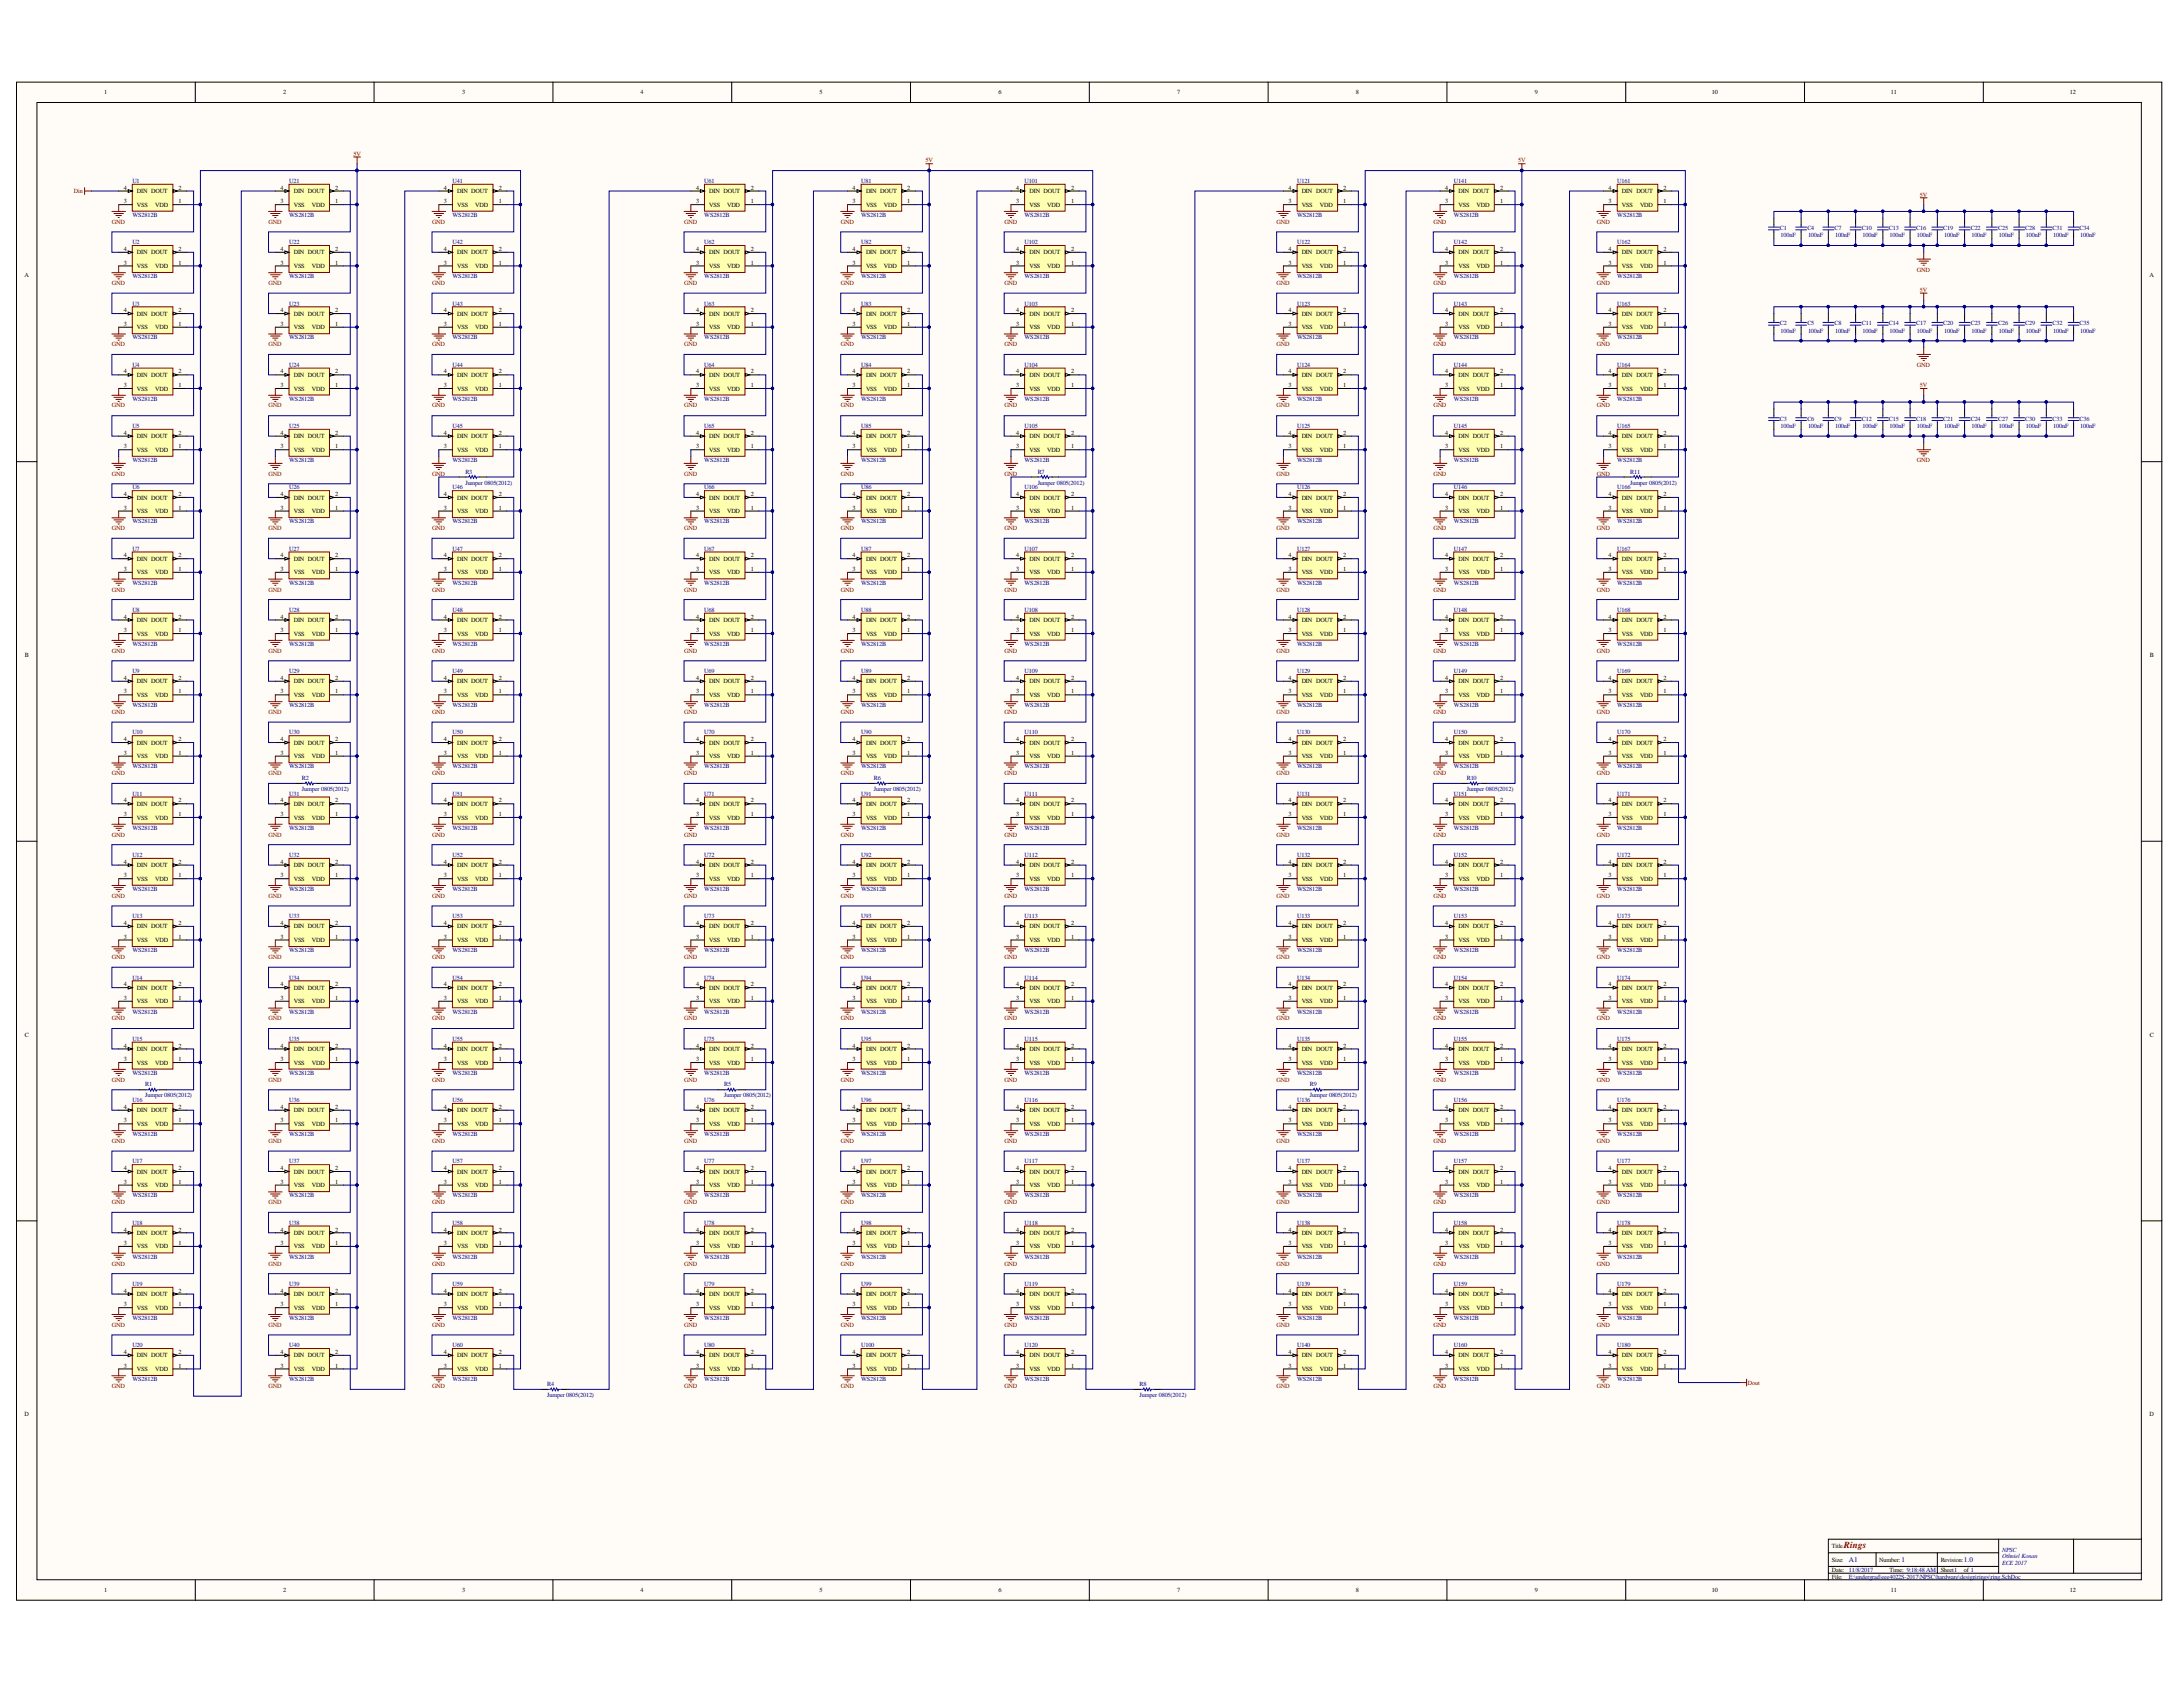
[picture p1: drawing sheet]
<svg xmlns="http://www.w3.org/2000/svg" width="279mm" height="216mm" viewBox="0 0 279 216" stroke-linecap="round" stroke-linejoin="round" font-family="sans-serif">
<defs><g id="words">
<text font-size="1.2" fill="#800000" x="236" y="198.1">Rings</text>
<g font-size=".9" fill="#000080">
<text x="236.6" y="199.9">A1</text>
<text x="243.4" y="199.9">1</text>
<text x="251.3" y="199.9">1.0</text>
</g>
<g font-size=".8">
<text x="13.3" y="12.1">1</text>
<text x="36.2" y="12.1">2</text>
<text x="59.1" y="12.1">3</text>
<text x="82" y="12.1">4</text>
<text x="104.9" y="12.1">5</text>
<text x="127.8" y="12.1">6</text>
<text x="150.7" y="12.1">7</text>
<text x="173.5" y="12.1">8</text>
<text x="196.4" y="12.1">9</text>
<text x="219.1" y="12.1">10</text>
<text x="242" y="12.1">11</text>
<text x="264.9" y="12.1">12</text>
<text x="15.8" y="26">3</text>
<text x="15.8" y="24.3">4</text>
<text x="17.5" y="26.5">VSS</text>
<text x="17.5" y="24.7">DIN DOUT</text>
<text x="19.9" y="26.5">VDD</text>
<text x="22.9" y="26">1</text>
<text x="22.9" y="24.3">2</text>
<text x="35.9" y="26">3</text>
<text x="35.9" y="24.3">4</text>
<text x="37.6" y="26.5">VSS</text>
<text x="37.6" y="24.7">DIN DOUT</text>
<text x="39.9" y="26.5">VDD</text>
<text x="42.9" y="26">1</text>
<text x="42.9" y="24.3">2</text>
<text x="56.8" y="26">3</text>
<text x="56.8" y="24.3">4</text>
<text x="58.5" y="26.5">VSS</text>
<text x="58.5" y="24.7">DIN DOUT</text>
<text x="60.8" y="26.5">VDD</text>
<text x="63.8" y="26">1</text>
<text x="63.8" y="24.3">2</text>
<text x="89.1" y="26">3</text>
<text x="89.1" y="24.3">4</text>
<text x="90.8" y="26.5">VSS</text>
<text x="90.8" y="24.7">DIN DOUT</text>
<text x="93.1" y="26.5">VDD</text>
<text x="96.1" y="26">1</text>
<text x="96.1" y="24.3">2</text>
<text x="109.1" y="26">3</text>
<text x="109.1" y="24.3">4</text>
<text x="110.8" y="26.5">VSS</text>
<text x="110.8" y="24.7">DIN DOUT</text>
<text x="113.1" y="26.5">VDD</text>
<text x="116.1" y="26">1</text>
<text x="116.1" y="24.3">2</text>
<text x="130.1" y="26">3</text>
<text x="130.1" y="24.3">4</text>
<text x="131.8" y="26.5">VSS</text>
<text x="131.8" y="24.7">DIN DOUT</text>
<text x="134" y="26.5">VDD</text>
<text x="137.1" y="26">1</text>
<text x="137.1" y="24.3">2</text>
<text x="164.9" y="26">3</text>
<text x="164.9" y="24.3">4</text>
<text x="166.6" y="26.5">VSS</text>
<text x="166.6" y="24.7">DIN DOUT</text>
<text x="168.9" y="26.5">VDD</text>
<text x="171.9" y="26">1</text>
<text x="171.9" y="24.3">2</text>
<text x="185" y="26">3</text>
<text x="185" y="24.3">4</text>
<text x="186.7" y="26.5">VSS</text>
<text x="186.7" y="24.7">DIN DOUT</text>
<text x="189" y="26.5">VDD</text>
<text x="192" y="26">1</text>
<text x="192" y="24.3">2</text>
<text x="205.9" y="26">3</text>
<text x="205.9" y="24.3">4</text>
<text x="207.6" y="26.5">VSS</text>
<text x="207.6" y="24.7">DIN DOUT</text>
<text x="209.9" y="26.5">VDD</text>
<text x="212.9" y="26">1</text>
<text x="212.9" y="24.3">2</text>
<text x="3.1" y="35.5">A</text>
<text x="15.8" y="33.9">3</text>
<text x="15.8" y="32.1">4</text>
<text x="17.5" y="34.3">VSS</text>
<text x="17.5" y="32.6">DIN DOUT</text>
<text x="19.9" y="34.3">VDD</text>
<text x="22.9" y="33.9">1</text>
<text x="22.9" y="32.1">2</text>
<text x="35.9" y="33.9">3</text>
<text x="35.9" y="32.1">4</text>
<text x="37.6" y="34.3">VSS</text>
<text x="37.6" y="32.6">DIN DOUT</text>
<text x="39.9" y="34.3">VDD</text>
<text x="42.9" y="33.9">1</text>
<text x="42.9" y="32.1">2</text>
<text x="56.8" y="33.9">3</text>
<text x="56.8" y="32.1">4</text>
<text x="58.5" y="34.3">VSS</text>
<text x="58.5" y="32.6">DIN DOUT</text>
<text x="60.8" y="34.3">VDD</text>
<text x="63.8" y="33.9">1</text>
<text x="63.8" y="32.1">2</text>
<text x="89.1" y="33.9">3</text>
<text x="89.1" y="32.1">4</text>
<text x="90.8" y="34.3">VSS</text>
<text x="90.8" y="32.6">DIN DOUT</text>
<text x="93.1" y="34.3">VDD</text>
<text x="96.1" y="33.9">1</text>
<text x="96.1" y="32.1">2</text>
<text x="109.1" y="33.9">3</text>
<text x="109.1" y="32.1">4</text>
<text x="110.8" y="34.3">VSS</text>
<text x="110.8" y="32.6">DIN DOUT</text>
<text x="113.1" y="34.3">VDD</text>
<text x="116.1" y="33.9">1</text>
<text x="116.1" y="32.1">2</text>
<text x="130.1" y="33.9">3</text>
<text x="130.1" y="32.1">4</text>
<text x="131.8" y="34.3">VSS</text>
<text x="131.8" y="32.6">DIN DOUT</text>
<text x="134" y="34.3">VDD</text>
<text x="137.1" y="33.9">1</text>
<text x="137.1" y="32.1">2</text>
<text x="164.9" y="33.9">3</text>
<text x="164.9" y="32.1">4</text>
<text x="166.6" y="34.3">VSS</text>
<text x="166.6" y="32.6">DIN DOUT</text>
<text x="168.9" y="34.3">VDD</text>
<text x="171.9" y="33.9">1</text>
<text x="171.9" y="32.1">2</text>
<text x="185" y="33.9">3</text>
<text x="185" y="32.1">4</text>
<text x="186.7" y="34.3">VSS</text>
<text x="186.7" y="32.6">DIN DOUT</text>
<text x="189" y="34.3">VDD</text>
<text x="192" y="33.9">1</text>
<text x="192" y="32.1">2</text>
<text x="205.9" y="33.9">3</text>
<text x="205.9" y="32.1">4</text>
<text x="207.6" y="34.3">VSS</text>
<text x="207.6" y="32.6">DIN DOUT</text>
<text x="209.9" y="34.3">VDD</text>
<text x="212.9" y="33.9">1</text>
<text x="212.9" y="32.1">2</text>
<text x="275.1" y="35.5">A</text>
<text x="15.8" y="41.7">3</text>
<text x="15.8" y="39.9">4</text>
<text x="17.5" y="40.4">DIN DOUT</text>
<text x="22.9" y="41.7">1</text>
<text x="22.9" y="39.9">2</text>
<text x="35.9" y="41.7">3</text>
<text x="35.9" y="39.9">4</text>
<text x="37.6" y="40.4">DIN DOUT</text>
<text x="42.9" y="41.7">1</text>
<text x="42.9" y="39.9">2</text>
<text x="56.8" y="41.7">3</text>
<text x="56.8" y="39.9">4</text>
<text x="58.5" y="40.4">DIN DOUT</text>
<text x="63.8" y="41.7">1</text>
<text x="63.8" y="39.9">2</text>
<text x="89.1" y="41.7">3</text>
<text x="89.1" y="39.9">4</text>
<text x="90.8" y="40.4">DIN DOUT</text>
<text x="96.1" y="41.7">1</text>
<text x="96.1" y="39.9">2</text>
<text x="109.1" y="41.7">3</text>
<text x="109.1" y="39.9">4</text>
<text x="110.8" y="40.4">DIN DOUT</text>
<text x="116.1" y="41.7">1</text>
<text x="116.1" y="39.9">2</text>
<text x="130.1" y="41.7">3</text>
<text x="130.1" y="39.9">4</text>
<text x="131.8" y="40.4">DIN DOUT</text>
<text x="137.1" y="41.7">1</text>
<text x="137.1" y="39.9">2</text>
<text x="164.9" y="41.7">3</text>
<text x="164.9" y="39.9">4</text>
<text x="166.6" y="40.4">DIN DOUT</text>
<text x="171.9" y="41.7">1</text>
<text x="171.9" y="39.9">2</text>
<text x="185" y="41.7">3</text>
<text x="185" y="39.9">4</text>
<text x="186.7" y="40.4">DIN DOUT</text>
<text x="192" y="41.7">1</text>
<text x="192" y="39.9">2</text>
<text x="205.9" y="41.7">3</text>
<text x="205.9" y="39.9">4</text>
<text x="207.6" y="40.4">DIN DOUT</text>
<text x="212.9" y="41.7">1</text>
<text x="212.9" y="39.9">2</text>
<text x="15.8" y="47.8">4</text>
<text x="17.5" y="42.1">VSS</text>
<text x="19.9" y="42.1">VDD</text>
<text x="22.9" y="47.8">2</text>
<text x="35.9" y="47.8">4</text>
<text x="37.6" y="42.1">VSS</text>
<text x="39.9" y="42.1">VDD</text>
<text x="42.9" y="47.8">2</text>
<text x="56.8" y="47.8">4</text>
<text x="58.5" y="42.1">VSS</text>
<text x="60.8" y="42.1">VDD</text>
<text x="63.8" y="47.8">2</text>
<text x="89.1" y="47.8">4</text>
<text x="90.8" y="42.1">VSS</text>
<text x="93.1" y="42.1">VDD</text>
<text x="96.1" y="47.8">2</text>
<text x="109.1" y="47.8">4</text>
<text x="110.8" y="42.1">VSS</text>
<text x="113.1" y="42.1">VDD</text>
<text x="116.1" y="47.8">2</text>
<text x="130.1" y="47.8">4</text>
<text x="131.8" y="42.1">VSS</text>
<text x="134" y="42.1">VDD</text>
<text x="137.1" y="47.8">2</text>
<text x="164.9" y="47.8">4</text>
<text x="166.6" y="42.1">VSS</text>
<text x="168.9" y="42.1">VDD</text>
<text x="171.9" y="47.8">2</text>
<text x="185" y="47.8">4</text>
<text x="186.7" y="42.1">VSS</text>
<text x="189" y="42.1">VDD</text>
<text x="192" y="47.8">2</text>
<text x="205.9" y="47.8">4</text>
<text x="207.6" y="42.1">VSS</text>
<text x="209.9" y="42.1">VDD</text>
<text x="212.9" y="47.8">2</text>
<text x="15.8" y="49.5">3</text>
<text x="17.5" y="50">VSS</text>
<text x="17.5" y="48.2">DIN DOUT</text>
<text x="19.9" y="50">VDD</text>
<text x="22.9" y="49.5">1</text>
<text x="35.9" y="49.5">3</text>
<text x="37.6" y="50">VSS</text>
<text x="37.6" y="48.2">DIN DOUT</text>
<text x="39.9" y="50">VDD</text>
<text x="42.9" y="49.5">1</text>
<text x="56.8" y="49.5">3</text>
<text x="58.5" y="50">VSS</text>
<text x="58.5" y="48.2">DIN DOUT</text>
<text x="60.8" y="50">VDD</text>
<text x="63.8" y="49.5">1</text>
<text x="89.1" y="49.5">3</text>
<text x="90.8" y="50">VSS</text>
<text x="90.8" y="48.2">DIN DOUT</text>
<text x="93.1" y="50">VDD</text>
<text x="96.1" y="49.5">1</text>
<text x="109.1" y="49.5">3</text>
<text x="110.8" y="50">VSS</text>
<text x="110.8" y="48.2">DIN DOUT</text>
<text x="113.1" y="50">VDD</text>
<text x="116.1" y="49.5">1</text>
<text x="130.1" y="49.5">3</text>
<text x="131.8" y="50">VSS</text>
<text x="131.8" y="48.2">DIN DOUT</text>
<text x="134" y="50">VDD</text>
<text x="137.1" y="49.5">1</text>
<text x="164.9" y="49.5">3</text>
<text x="166.6" y="50">VSS</text>
<text x="166.6" y="48.2">DIN DOUT</text>
<text x="168.9" y="50">VDD</text>
<text x="171.9" y="49.5">1</text>
<text x="185" y="49.5">3</text>
<text x="186.7" y="50">VSS</text>
<text x="186.7" y="48.2">DIN DOUT</text>
<text x="189" y="50">VDD</text>
<text x="192" y="49.5">1</text>
<text x="205.9" y="49.5">3</text>
<text x="207.6" y="50">VSS</text>
<text x="207.6" y="48.2">DIN DOUT</text>
<text x="209.9" y="50">VDD</text>
<text x="212.9" y="49.5">1</text>
<text x="15.8" y="57.4">3</text>
<text x="15.8" y="55.7">4</text>
<text x="17.5" y="57.8">VSS</text>
<text x="17.5" y="56.1">DIN DOUT</text>
<text x="19.9" y="57.8">VDD</text>
<text x="22.9" y="57.4">1</text>
<text x="22.9" y="55.7">2</text>
<text x="35.9" y="57.4">3</text>
<text x="35.9" y="55.7">4</text>
<text x="37.6" y="57.8">VSS</text>
<text x="37.6" y="56.1">DIN DOUT</text>
<text x="39.9" y="57.8">VDD</text>
<text x="42.9" y="57.4">1</text>
<text x="42.9" y="55.7">2</text>
<text x="56.8" y="57.4">3</text>
<text x="56.8" y="55.7">4</text>
<text x="58.5" y="57.8">VSS</text>
<text x="58.5" y="56.1">DIN DOUT</text>
<text x="60.8" y="57.8">VDD</text>
<text x="63.8" y="57.4">1</text>
<text x="63.8" y="55.7">2</text>
<text x="89.1" y="57.4">3</text>
<text x="89.1" y="55.7">4</text>
<text x="90.8" y="57.8">VSS</text>
<text x="90.8" y="56.1">DIN DOUT</text>
<text x="93.1" y="57.8">VDD</text>
<text x="96.1" y="57.4">1</text>
<text x="96.1" y="55.7">2</text>
<text x="109.1" y="57.4">3</text>
<text x="109.1" y="55.7">4</text>
<text x="110.8" y="57.8">VSS</text>
<text x="110.8" y="56.1">DIN DOUT</text>
<text x="113.1" y="57.8">VDD</text>
<text x="116.1" y="57.4">1</text>
<text x="116.1" y="55.7">2</text>
<text x="130.1" y="57.4">3</text>
<text x="130.1" y="55.7">4</text>
<text x="131.8" y="57.8">VSS</text>
<text x="131.8" y="56.1">DIN DOUT</text>
<text x="134" y="57.8">VDD</text>
<text x="137.1" y="57.4">1</text>
<text x="137.1" y="55.7">2</text>
<text x="164.9" y="57.4">3</text>
<text x="164.9" y="55.7">4</text>
<text x="166.6" y="57.8">VSS</text>
<text x="166.6" y="56.1">DIN DOUT</text>
<text x="168.9" y="57.8">VDD</text>
<text x="171.9" y="57.4">1</text>
<text x="171.9" y="55.7">2</text>
<text x="185" y="57.4">3</text>
<text x="185" y="55.7">4</text>
<text x="186.7" y="57.8">VSS</text>
<text x="186.7" y="56.1">DIN DOUT</text>
<text x="189" y="57.8">VDD</text>
<text x="192" y="57.4">1</text>
<text x="192" y="55.7">2</text>
<text x="205.9" y="57.4">3</text>
<text x="205.9" y="55.7">4</text>
<text x="207.6" y="57.8">VSS</text>
<text x="207.6" y="56.1">DIN DOUT</text>
<text x="209.9" y="57.8">VDD</text>
<text x="212.9" y="57.4">1</text>
<text x="212.9" y="55.7">2</text>
<text x="15.8" y="65.2">3</text>
<text x="15.8" y="63.5">4</text>
<text x="17.5" y="65.7">VSS</text>
<text x="17.5" y="63.9">DIN DOUT</text>
<text x="19.9" y="65.7">VDD</text>
<text x="22.9" y="65.2">1</text>
<text x="22.9" y="63.5">2</text>
<text x="35.9" y="65.2">3</text>
<text x="35.9" y="63.5">4</text>
<text x="37.6" y="65.7">VSS</text>
<text x="37.6" y="63.9">DIN DOUT</text>
<text x="39.9" y="65.7">VDD</text>
<text x="42.9" y="65.2">1</text>
<text x="42.9" y="63.5">2</text>
<text x="56.8" y="65.2">3</text>
<text x="56.8" y="63.5">4</text>
<text x="58.5" y="65.7">VSS</text>
<text x="58.5" y="63.9">DIN DOUT</text>
<text x="60.8" y="65.7">VDD</text>
<text x="63.8" y="65.2">1</text>
<text x="63.8" y="63.5">2</text>
<text x="89.1" y="65.2">3</text>
<text x="89.1" y="63.5">4</text>
<text x="90.8" y="65.7">VSS</text>
<text x="90.8" y="63.9">DIN DOUT</text>
<text x="93.1" y="65.7">VDD</text>
<text x="96.1" y="65.2">1</text>
<text x="96.1" y="63.5">2</text>
<text x="109.1" y="65.2">3</text>
<text x="109.1" y="63.5">4</text>
<text x="110.8" y="65.7">VSS</text>
<text x="110.8" y="63.9">DIN DOUT</text>
<text x="113.1" y="65.7">VDD</text>
<text x="116.1" y="65.2">1</text>
<text x="116.1" y="63.5">2</text>
<text x="130.1" y="65.2">3</text>
<text x="130.1" y="63.5">4</text>
<text x="131.8" y="65.7">VSS</text>
<text x="131.8" y="63.9">DIN DOUT</text>
<text x="134" y="65.7">VDD</text>
<text x="137.1" y="65.2">1</text>
<text x="137.1" y="63.5">2</text>
<text x="164.9" y="65.2">3</text>
<text x="164.9" y="63.5">4</text>
<text x="166.6" y="65.7">VSS</text>
<text x="166.6" y="63.9">DIN DOUT</text>
<text x="168.9" y="65.7">VDD</text>
<text x="171.9" y="65.2">1</text>
<text x="171.9" y="63.5">2</text>
<text x="185" y="65.2">3</text>
<text x="185" y="63.5">4</text>
<text x="186.7" y="65.7">VSS</text>
<text x="186.7" y="63.9">DIN DOUT</text>
<text x="189" y="65.7">VDD</text>
<text x="192" y="65.2">1</text>
<text x="192" y="63.5">2</text>
<text x="205.9" y="65.2">3</text>
<text x="205.9" y="63.5">4</text>
<text x="207.6" y="65.7">VSS</text>
<text x="207.6" y="63.9">DIN DOUT</text>
<text x="209.9" y="65.7">VDD</text>
<text x="212.9" y="65.2">1</text>
<text x="212.9" y="63.5">2</text>
<text x="15.8" y="71.3">4</text>
<text x="17.5" y="71.8">DIN DOUT</text>
<text x="22.9" y="71.3">2</text>
<text x="35.9" y="71.3">4</text>
<text x="37.6" y="71.8">DIN DOUT</text>
<text x="42.9" y="71.3">2</text>
<text x="56.8" y="71.3">4</text>
<text x="58.5" y="71.8">DIN DOUT</text>
<text x="63.8" y="71.3">2</text>
<text x="89.1" y="71.3">4</text>
<text x="90.8" y="71.8">DIN DOUT</text>
<text x="96.1" y="71.3">2</text>
<text x="109.1" y="71.3">4</text>
<text x="110.8" y="71.8">DIN DOUT</text>
<text x="116.1" y="71.3">2</text>
<text x="130.1" y="71.3">4</text>
<text x="131.8" y="71.8">DIN DOUT</text>
<text x="137.1" y="71.3">2</text>
<text x="164.9" y="71.3">4</text>
<text x="166.6" y="71.8">DIN DOUT</text>
<text x="171.9" y="71.3">2</text>
<text x="185" y="71.3">4</text>
<text x="186.7" y="71.8">DIN DOUT</text>
<text x="192" y="71.3">2</text>
<text x="205.9" y="71.3">4</text>
<text x="207.6" y="71.8">DIN DOUT</text>
<text x="212.9" y="71.3">2</text>
<text x="15.8" y="73.1">3</text>
<text x="17.5" y="73.5">VSS</text>
<text x="19.9" y="73.5">VDD</text>
<text x="22.9" y="73.1">1</text>
<text x="35.9" y="73.1">3</text>
<text x="37.6" y="73.5">VSS</text>
<text x="39.9" y="73.5">VDD</text>
<text x="42.9" y="73.1">1</text>
<text x="56.8" y="73.1">3</text>
<text x="58.5" y="73.5">VSS</text>
<text x="60.8" y="73.5">VDD</text>
<text x="63.8" y="73.1">1</text>
<text x="89.1" y="73.1">3</text>
<text x="90.8" y="73.5">VSS</text>
<text x="93.1" y="73.5">VDD</text>
<text x="96.1" y="73.1">1</text>
<text x="109.1" y="73.1">3</text>
<text x="110.8" y="73.5">VSS</text>
<text x="113.1" y="73.5">VDD</text>
<text x="116.1" y="73.1">1</text>
<text x="130.1" y="73.1">3</text>
<text x="131.8" y="73.5">VSS</text>
<text x="134" y="73.5">VDD</text>
<text x="137.1" y="73.1">1</text>
<text x="164.9" y="73.1">3</text>
<text x="166.6" y="73.5">VSS</text>
<text x="168.9" y="73.5">VDD</text>
<text x="171.9" y="73.1">1</text>
<text x="185" y="73.1">3</text>
<text x="186.7" y="73.5">VSS</text>
<text x="189" y="73.5">VDD</text>
<text x="192" y="73.1">1</text>
<text x="205.9" y="73.1">3</text>
<text x="207.6" y="73.5">VSS</text>
<text x="209.9" y="73.5">VDD</text>
<text x="212.9" y="73.1">1</text>
<text x="15.8" y="80.9">3</text>
<text x="15.8" y="79.2">4</text>
<text x="17.5" y="81.4">VSS</text>
<text x="17.5" y="79.6">DIN DOUT</text>
<text x="19.9" y="81.4">VDD</text>
<text x="22.9" y="80.9">1</text>
<text x="22.9" y="79.2">2</text>
<text x="35.9" y="80.9">3</text>
<text x="35.9" y="79.2">4</text>
<text x="37.6" y="81.4">VSS</text>
<text x="37.6" y="79.6">DIN DOUT</text>
<text x="39.9" y="81.4">VDD</text>
<text x="42.9" y="80.9">1</text>
<text x="42.9" y="79.2">2</text>
<text x="56.8" y="80.9">3</text>
<text x="56.8" y="79.2">4</text>
<text x="58.5" y="81.4">VSS</text>
<text x="58.5" y="79.6">DIN DOUT</text>
<text x="60.8" y="81.4">VDD</text>
<text x="63.8" y="80.9">1</text>
<text x="63.8" y="79.2">2</text>
<text x="89.1" y="80.9">3</text>
<text x="89.1" y="79.2">4</text>
<text x="90.8" y="81.4">VSS</text>
<text x="90.8" y="79.6">DIN DOUT</text>
<text x="93.1" y="81.4">VDD</text>
<text x="96.1" y="80.9">1</text>
<text x="96.1" y="79.2">2</text>
<text x="109.1" y="80.9">3</text>
<text x="109.1" y="79.2">4</text>
<text x="110.8" y="81.4">VSS</text>
<text x="110.8" y="79.6">DIN DOUT</text>
<text x="113.1" y="81.4">VDD</text>
<text x="116.1" y="80.9">1</text>
<text x="116.1" y="79.2">2</text>
<text x="130.1" y="80.9">3</text>
<text x="130.1" y="79.2">4</text>
<text x="131.8" y="81.4">VSS</text>
<text x="131.8" y="79.6">DIN DOUT</text>
<text x="134" y="81.4">VDD</text>
<text x="137.1" y="80.9">1</text>
<text x="137.1" y="79.2">2</text>
<text x="164.9" y="80.9">3</text>
<text x="164.9" y="79.2">4</text>
<text x="166.6" y="81.4">VSS</text>
<text x="166.6" y="79.6">DIN DOUT</text>
<text x="168.9" y="81.4">VDD</text>
<text x="171.9" y="80.9">1</text>
<text x="171.9" y="79.2">2</text>
<text x="185" y="80.9">3</text>
<text x="185" y="79.2">4</text>
<text x="186.7" y="81.4">VSS</text>
<text x="186.7" y="79.6">DIN DOUT</text>
<text x="189" y="81.4">VDD</text>
<text x="192" y="80.9">1</text>
<text x="192" y="79.2">2</text>
<text x="205.9" y="80.9">3</text>
<text x="205.9" y="79.2">4</text>
<text x="207.6" y="81.4">VSS</text>
<text x="207.6" y="79.6">DIN DOUT</text>
<text x="209.9" y="81.4">VDD</text>
<text x="212.9" y="80.9">1</text>
<text x="212.9" y="79.2">2</text>
<text x="3.2" y="84.1">B</text>
<text x="15.8" y="88.8">3</text>
<text x="15.8" y="87">4</text>
<text x="17.5" y="89.2">VSS</text>
<text x="17.5" y="87.4">DIN DOUT</text>
<text x="19.9" y="89.2">VDD</text>
<text x="22.9" y="88.8">1</text>
<text x="22.9" y="87">2</text>
<text x="35.9" y="88.8">3</text>
<text x="35.9" y="87">4</text>
<text x="37.6" y="89.2">VSS</text>
<text x="37.6" y="87.4">DIN DOUT</text>
<text x="39.9" y="89.2">VDD</text>
<text x="42.9" y="88.8">1</text>
<text x="42.9" y="87">2</text>
<text x="56.8" y="88.8">3</text>
<text x="56.8" y="87">4</text>
<text x="58.5" y="89.2">VSS</text>
<text x="58.5" y="87.4">DIN DOUT</text>
<text x="60.8" y="89.2">VDD</text>
<text x="63.8" y="88.8">1</text>
<text x="63.8" y="87">2</text>
<text x="89.1" y="88.8">3</text>
<text x="89.1" y="87">4</text>
<text x="90.8" y="89.2">VSS</text>
<text x="90.8" y="87.4">DIN DOUT</text>
<text x="93.1" y="89.2">VDD</text>
<text x="96.1" y="88.8">1</text>
<text x="96.1" y="87">2</text>
<text x="109.1" y="88.8">3</text>
<text x="109.1" y="87">4</text>
<text x="110.8" y="89.2">VSS</text>
<text x="110.8" y="87.4">DIN DOUT</text>
<text x="113.1" y="89.2">VDD</text>
<text x="116.1" y="88.8">1</text>
<text x="116.1" y="87">2</text>
<text x="130.1" y="88.8">3</text>
<text x="130.1" y="87">4</text>
<text x="131.8" y="89.2">VSS</text>
<text x="131.8" y="87.4">DIN DOUT</text>
<text x="134" y="89.2">VDD</text>
<text x="137.1" y="88.8">1</text>
<text x="137.1" y="87">2</text>
<text x="164.9" y="88.8">3</text>
<text x="164.9" y="87">4</text>
<text x="166.6" y="89.2">VSS</text>
<text x="166.6" y="87.4">DIN DOUT</text>
<text x="168.9" y="89.2">VDD</text>
<text x="171.9" y="88.8">1</text>
<text x="171.9" y="87">2</text>
<text x="185" y="88.8">3</text>
<text x="185" y="87">4</text>
<text x="186.7" y="89.2">VSS</text>
<text x="186.7" y="87.4">DIN DOUT</text>
<text x="189" y="89.2">VDD</text>
<text x="192" y="88.8">1</text>
<text x="192" y="87">2</text>
<text x="205.9" y="88.8">3</text>
<text x="205.9" y="87">4</text>
<text x="207.6" y="89.2">VSS</text>
<text x="207.6" y="87.4">DIN DOUT</text>
<text x="209.9" y="89.2">VDD</text>
<text x="212.9" y="88.8">1</text>
<text x="212.9" y="87">2</text>
<text x="275.2" y="84.1">B</text>
<text x="15.8" y="94.9">4</text>
<text x="17.5" y="95.3">DIN DOUT</text>
<text x="22.9" y="94.9">2</text>
<text x="35.9" y="94.9">4</text>
<text x="37.6" y="95.3">DIN DOUT</text>
<text x="42.9" y="94.9">2</text>
<text x="56.8" y="94.9">4</text>
<text x="58.5" y="95.3">DIN DOUT</text>
<text x="63.8" y="94.9">2</text>
<text x="89.1" y="94.9">4</text>
<text x="90.8" y="95.3">DIN DOUT</text>
<text x="96.1" y="94.9">2</text>
<text x="109.1" y="94.9">4</text>
<text x="110.8" y="95.3">DIN DOUT</text>
<text x="116.1" y="94.9">2</text>
<text x="130.1" y="94.9">4</text>
<text x="131.8" y="95.3">DIN DOUT</text>
<text x="137.1" y="94.9">2</text>
<text x="164.9" y="94.9">4</text>
<text x="166.6" y="95.3">DIN DOUT</text>
<text x="171.9" y="94.9">2</text>
<text x="185" y="94.9">4</text>
<text x="186.7" y="95.3">DIN DOUT</text>
<text x="192" y="94.9">2</text>
<text x="205.9" y="94.9">4</text>
<text x="207.6" y="95.3">DIN DOUT</text>
<text x="212.9" y="94.9">2</text>
<text x="15.8" y="96.6">3</text>
<text x="17.5" y="97">VSS</text>
<text x="19.9" y="97">VDD</text>
<text x="22.9" y="96.6">1</text>
<text x="35.9" y="96.6">3</text>
<text x="37.6" y="97">VSS</text>
<text x="39.9" y="97">VDD</text>
<text x="42.9" y="96.6">1</text>
<text x="56.8" y="96.6">3</text>
<text x="58.5" y="97">VSS</text>
<text x="60.8" y="97">VDD</text>
<text x="63.8" y="96.6">1</text>
<text x="89.1" y="96.6">3</text>
<text x="90.8" y="97">VSS</text>
<text x="93.1" y="97">VDD</text>
<text x="96.1" y="96.6">1</text>
<text x="109.1" y="96.6">3</text>
<text x="110.8" y="97">VSS</text>
<text x="113.1" y="97">VDD</text>
<text x="116.1" y="96.6">1</text>
<text x="130.1" y="96.6">3</text>
<text x="131.8" y="97">VSS</text>
<text x="134" y="97">VDD</text>
<text x="137.1" y="96.6">1</text>
<text x="164.9" y="96.6">3</text>
<text x="166.6" y="97">VSS</text>
<text x="168.9" y="97">VDD</text>
<text x="171.9" y="96.6">1</text>
<text x="185" y="96.6">3</text>
<text x="186.7" y="97">VSS</text>
<text x="189" y="97">VDD</text>
<text x="192" y="96.6">1</text>
<text x="205.9" y="96.6">3</text>
<text x="207.6" y="97">VSS</text>
<text x="209.9" y="97">VDD</text>
<text x="212.9" y="96.6">1</text>
<text x="15.8" y="104.5">3</text>
<text x="15.8" y="102.7">4</text>
<text x="17.5" y="104.9">VSS</text>
<text x="17.5" y="103.2">DIN DOUT</text>
<text x="19.9" y="104.9">VDD</text>
<text x="22.9" y="104.5">1</text>
<text x="22.9" y="102.7">2</text>
<text x="35.9" y="104.5">3</text>
<text x="35.9" y="102.7">4</text>
<text x="37.6" y="104.9">VSS</text>
<text x="37.6" y="103.2">DIN DOUT</text>
<text x="39.9" y="104.9">VDD</text>
<text x="42.9" y="104.5">1</text>
<text x="42.9" y="102.7">2</text>
<text x="56.8" y="104.5">3</text>
<text x="56.8" y="102.7">4</text>
<text x="58.5" y="104.9">VSS</text>
<text x="58.5" y="103.2">DIN DOUT</text>
<text x="60.8" y="104.9">VDD</text>
<text x="63.8" y="104.5">1</text>
<text x="63.8" y="102.7">2</text>
<text x="89.1" y="104.5">3</text>
<text x="89.1" y="102.7">4</text>
<text x="90.8" y="104.9">VSS</text>
<text x="90.8" y="103.2">DIN DOUT</text>
<text x="93.1" y="104.9">VDD</text>
<text x="96.1" y="104.5">1</text>
<text x="96.1" y="102.7">2</text>
<text x="109.1" y="104.5">3</text>
<text x="109.1" y="102.7">4</text>
<text x="110.8" y="104.9">VSS</text>
<text x="110.8" y="103.2">DIN DOUT</text>
<text x="113.1" y="104.9">VDD</text>
<text x="116.1" y="104.5">1</text>
<text x="116.1" y="102.7">2</text>
<text x="130.1" y="104.5">3</text>
<text x="130.1" y="102.7">4</text>
<text x="131.8" y="104.9">VSS</text>
<text x="131.8" y="103.2">DIN DOUT</text>
<text x="134" y="104.9">VDD</text>
<text x="137.1" y="104.5">1</text>
<text x="137.1" y="102.7">2</text>
<text x="164.9" y="104.5">3</text>
<text x="164.9" y="102.7">4</text>
<text x="166.6" y="104.9">VSS</text>
<text x="166.6" y="103.2">DIN DOUT</text>
<text x="168.9" y="104.9">VDD</text>
<text x="171.9" y="104.5">1</text>
<text x="171.9" y="102.7">2</text>
<text x="185" y="104.5">3</text>
<text x="185" y="102.7">4</text>
<text x="186.7" y="104.9">VSS</text>
<text x="186.7" y="103.2">DIN DOUT</text>
<text x="189" y="104.9">VDD</text>
<text x="192" y="104.5">1</text>
<text x="192" y="102.7">2</text>
<text x="205.9" y="104.5">3</text>
<text x="205.9" y="102.7">4</text>
<text x="207.6" y="104.9">VSS</text>
<text x="207.6" y="103.2">DIN DOUT</text>
<text x="209.9" y="104.9">VDD</text>
<text x="212.9" y="104.5">1</text>
<text x="212.9" y="102.7">2</text>
<text x="15.8" y="112.3">3</text>
<text x="15.8" y="110.5">4</text>
<text x="17.5" y="112.7">VSS</text>
<text x="17.5" y="111">DIN DOUT</text>
<text x="19.9" y="112.7">VDD</text>
<text x="22.9" y="112.3">1</text>
<text x="22.9" y="110.5">2</text>
<text x="35.9" y="112.3">3</text>
<text x="35.9" y="110.5">4</text>
<text x="37.6" y="112.7">VSS</text>
<text x="37.6" y="111">DIN DOUT</text>
<text x="39.9" y="112.7">VDD</text>
<text x="42.9" y="112.3">1</text>
<text x="42.9" y="110.5">2</text>
<text x="56.8" y="112.3">3</text>
<text x="56.8" y="110.5">4</text>
<text x="58.5" y="112.7">VSS</text>
<text x="58.5" y="111">DIN DOUT</text>
<text x="60.8" y="112.7">VDD</text>
<text x="63.8" y="112.3">1</text>
<text x="63.8" y="110.5">2</text>
<text x="89.1" y="112.3">3</text>
<text x="89.1" y="110.5">4</text>
<text x="90.8" y="112.7">VSS</text>
<text x="90.8" y="111">DIN DOUT</text>
<text x="93.1" y="112.7">VDD</text>
<text x="96.1" y="112.3">1</text>
<text x="96.1" y="110.5">2</text>
<text x="109.1" y="112.3">3</text>
<text x="109.1" y="110.5">4</text>
<text x="110.8" y="112.7">VSS</text>
<text x="110.8" y="111">DIN DOUT</text>
<text x="113.1" y="112.7">VDD</text>
<text x="116.1" y="112.3">1</text>
<text x="116.1" y="110.5">2</text>
<text x="130.1" y="112.3">3</text>
<text x="130.1" y="110.5">4</text>
<text x="131.8" y="112.7">VSS</text>
<text x="131.8" y="111">DIN DOUT</text>
<text x="134" y="112.7">VDD</text>
<text x="137.1" y="112.3">1</text>
<text x="137.1" y="110.5">2</text>
<text x="164.9" y="112.3">3</text>
<text x="164.9" y="110.5">4</text>
<text x="166.6" y="112.7">VSS</text>
<text x="166.6" y="111">DIN DOUT</text>
<text x="168.9" y="112.7">VDD</text>
<text x="171.9" y="112.3">1</text>
<text x="171.9" y="110.5">2</text>
<text x="185" y="112.3">3</text>
<text x="185" y="110.5">4</text>
<text x="186.7" y="112.7">VSS</text>
<text x="186.7" y="111">DIN DOUT</text>
<text x="189" y="112.7">VDD</text>
<text x="192" y="112.3">1</text>
<text x="192" y="110.5">2</text>
<text x="205.9" y="112.3">3</text>
<text x="205.9" y="110.5">4</text>
<text x="207.6" y="112.7">VSS</text>
<text x="207.6" y="111">DIN DOUT</text>
<text x="209.9" y="112.7">VDD</text>
<text x="212.9" y="112.3">1</text>
<text x="212.9" y="110.5">2</text>
<text x="15.8" y="118.4">4</text>
<text x="17.5" y="118.8">DIN DOUT</text>
<text x="22.9" y="118.4">2</text>
<text x="35.9" y="118.4">4</text>
<text x="37.6" y="118.8">DIN DOUT</text>
<text x="42.9" y="118.4">2</text>
<text x="56.8" y="118.4">4</text>
<text x="58.5" y="118.8">DIN DOUT</text>
<text x="63.8" y="118.4">2</text>
<text x="89.1" y="118.4">4</text>
<text x="90.8" y="118.8">DIN DOUT</text>
<text x="96.1" y="118.4">2</text>
<text x="109.1" y="118.4">4</text>
<text x="110.8" y="118.8">DIN DOUT</text>
<text x="116.1" y="118.4">2</text>
<text x="130.1" y="118.4">4</text>
<text x="131.8" y="118.8">DIN DOUT</text>
<text x="137.1" y="118.4">2</text>
<text x="164.9" y="118.4">4</text>
<text x="166.6" y="118.8">DIN DOUT</text>
<text x="171.9" y="118.4">2</text>
<text x="185" y="118.4">4</text>
<text x="186.7" y="118.8">DIN DOUT</text>
<text x="192" y="118.4">2</text>
<text x="205.9" y="118.4">4</text>
<text x="207.6" y="118.8">DIN DOUT</text>
<text x="212.9" y="118.4">2</text>
<text x="15.8" y="120.1">3</text>
<text x="17.5" y="120.5">VSS</text>
<text x="19.9" y="120.5">VDD</text>
<text x="22.9" y="120.1">1</text>
<text x="35.9" y="120.1">3</text>
<text x="37.6" y="120.5">VSS</text>
<text x="39.9" y="120.5">VDD</text>
<text x="42.9" y="120.1">1</text>
<text x="56.8" y="120.1">3</text>
<text x="58.5" y="120.5">VSS</text>
<text x="60.8" y="120.5">VDD</text>
<text x="63.8" y="120.1">1</text>
<text x="89.1" y="120.1">3</text>
<text x="90.8" y="120.5">VSS</text>
<text x="93.1" y="120.5">VDD</text>
<text x="96.1" y="120.1">1</text>
<text x="109.1" y="120.1">3</text>
<text x="110.8" y="120.5">VSS</text>
<text x="113.1" y="120.5">VDD</text>
<text x="116.1" y="120.1">1</text>
<text x="130.1" y="120.1">3</text>
<text x="131.8" y="120.5">VSS</text>
<text x="134" y="120.5">VDD</text>
<text x="137.1" y="120.1">1</text>
<text x="164.9" y="120.1">3</text>
<text x="166.6" y="120.5">VSS</text>
<text x="168.9" y="120.5">VDD</text>
<text x="171.9" y="120.1">1</text>
<text x="185" y="120.1">3</text>
<text x="186.7" y="120.5">VSS</text>
<text x="189" y="120.5">VDD</text>
<text x="192" y="120.1">1</text>
<text x="205.9" y="120.1">3</text>
<text x="207.6" y="120.5">VSS</text>
<text x="209.9" y="120.5">VDD</text>
<text x="212.9" y="120.1">1</text>
<text x="15.8" y="128">3</text>
<text x="15.8" y="126.2">4</text>
<text x="17.5" y="128.4">VSS</text>
<text x="17.5" y="126.7">DIN DOUT</text>
<text x="19.9" y="128.4">VDD</text>
<text x="22.9" y="128">1</text>
<text x="22.9" y="126.2">2</text>
<text x="35.9" y="128">3</text>
<text x="35.9" y="126.2">4</text>
<text x="37.6" y="128.4">VSS</text>
<text x="37.6" y="126.7">DIN DOUT</text>
<text x="39.9" y="128.4">VDD</text>
<text x="42.9" y="128">1</text>
<text x="42.9" y="126.2">2</text>
<text x="56.8" y="128">3</text>
<text x="56.8" y="126.2">4</text>
<text x="58.5" y="128.4">VSS</text>
<text x="58.5" y="126.7">DIN DOUT</text>
<text x="60.8" y="128.4">VDD</text>
<text x="63.8" y="128">1</text>
<text x="63.8" y="126.2">2</text>
<text x="89.1" y="128">3</text>
<text x="89.1" y="126.2">4</text>
<text x="90.8" y="128.4">VSS</text>
<text x="90.8" y="126.7">DIN DOUT</text>
<text x="93.1" y="128.4">VDD</text>
<text x="96.1" y="128">1</text>
<text x="96.1" y="126.2">2</text>
<text x="109.1" y="128">3</text>
<text x="109.1" y="126.2">4</text>
<text x="110.8" y="128.4">VSS</text>
<text x="110.8" y="126.7">DIN DOUT</text>
<text x="113.1" y="128.4">VDD</text>
<text x="116.1" y="128">1</text>
<text x="116.1" y="126.2">2</text>
<text x="130.1" y="128">3</text>
<text x="130.1" y="126.2">4</text>
<text x="131.8" y="128.4">VSS</text>
<text x="131.8" y="126.7">DIN DOUT</text>
<text x="134" y="128.4">VDD</text>
<text x="137.1" y="128">1</text>
<text x="137.1" y="126.2">2</text>
<text x="164.9" y="128">3</text>
<text x="164.9" y="126.2">4</text>
<text x="166.6" y="128.4">VSS</text>
<text x="166.6" y="126.7">DIN DOUT</text>
<text x="168.9" y="128.4">VDD</text>
<text x="171.9" y="128">1</text>
<text x="171.9" y="126.2">2</text>
<text x="185" y="128">3</text>
<text x="185" y="126.2">4</text>
<text x="186.7" y="128.4">VSS</text>
<text x="186.7" y="126.7">DIN DOUT</text>
<text x="189" y="128.4">VDD</text>
<text x="192" y="128">1</text>
<text x="192" y="126.2">2</text>
<text x="205.9" y="128">3</text>
<text x="205.9" y="126.2">4</text>
<text x="207.6" y="128.4">VSS</text>
<text x="207.6" y="126.7">DIN DOUT</text>
<text x="209.9" y="128.4">VDD</text>
<text x="212.9" y="128">1</text>
<text x="212.9" y="126.2">2</text>
<text x="3.2" y="132.7">C</text>
<text x="15.8" y="135.8">3</text>
<text x="15.8" y="134.1">4</text>
<text x="17.5" y="136.3">VSS</text>
<text x="17.5" y="134.5">DIN DOUT</text>
<text x="19.9" y="136.3">VDD</text>
<text x="22.9" y="135.8">1</text>
<text x="22.9" y="134.1">2</text>
<text x="35.9" y="135.8">3</text>
<text x="35.9" y="134.1">4</text>
<text x="37.6" y="136.3">VSS</text>
<text x="37.6" y="134.5">DIN DOUT</text>
<text x="39.9" y="136.3">VDD</text>
<text x="42.9" y="135.8">1</text>
<text x="42.9" y="134.1">2</text>
<text x="56.8" y="135.8">3</text>
<text x="56.8" y="134.1">4</text>
<text x="58.5" y="136.3">VSS</text>
<text x="58.5" y="134.5">DIN DOUT</text>
<text x="60.8" y="136.3">VDD</text>
<text x="63.8" y="135.8">1</text>
<text x="63.8" y="134.1">2</text>
<text x="89.1" y="135.8">3</text>
<text x="89.1" y="134.1">4</text>
<text x="90.8" y="136.3">VSS</text>
<text x="90.8" y="134.5">DIN DOUT</text>
<text x="93.1" y="136.3">VDD</text>
<text x="96.1" y="135.8">1</text>
<text x="96.1" y="134.1">2</text>
<text x="109.1" y="135.8">3</text>
<text x="109.1" y="134.1">4</text>
<text x="110.8" y="136.3">VSS</text>
<text x="110.8" y="134.5">DIN DOUT</text>
<text x="113.1" y="136.3">VDD</text>
<text x="116.1" y="135.8">1</text>
<text x="116.1" y="134.1">2</text>
<text x="130.1" y="135.8">3</text>
<text x="130.1" y="134.1">4</text>
<text x="131.8" y="136.3">VSS</text>
<text x="131.8" y="134.5">DIN DOUT</text>
<text x="134" y="136.3">VDD</text>
<text x="137.1" y="135.8">1</text>
<text x="137.1" y="134.1">2</text>
<text x="164.9" y="135.8">3</text>
<text x="164.9" y="134.1">4</text>
<text x="166.6" y="136.3">VSS</text>
<text x="166.6" y="134.5">DIN DOUT</text>
<text x="168.9" y="136.3">VDD</text>
<text x="171.9" y="135.8">1</text>
<text x="171.9" y="134.1">2</text>
<text x="185" y="135.8">3</text>
<text x="185" y="134.1">4</text>
<text x="186.7" y="136.3">VSS</text>
<text x="186.7" y="134.5">DIN DOUT</text>
<text x="189" y="136.3">VDD</text>
<text x="192" y="135.8">1</text>
<text x="192" y="134.1">2</text>
<text x="205.9" y="135.8">3</text>
<text x="205.9" y="134.1">4</text>
<text x="207.6" y="136.3">VSS</text>
<text x="207.6" y="134.5">DIN DOUT</text>
<text x="209.9" y="136.3">VDD</text>
<text x="212.9" y="135.8">1</text>
<text x="212.9" y="134.1">2</text>
<text x="275.2" y="132.7">C</text>
<text x="15.8" y="143.6">3</text>
<text x="15.8" y="141.9">4</text>
<text x="17.5" y="142.3">DIN DOUT</text>
<text x="22.9" y="143.6">1</text>
<text x="22.9" y="141.9">2</text>
<text x="35.9" y="143.6">3</text>
<text x="35.9" y="141.9">4</text>
<text x="37.6" y="142.3">DIN DOUT</text>
<text x="42.9" y="143.6">1</text>
<text x="42.9" y="141.9">2</text>
<text x="56.8" y="143.6">3</text>
<text x="56.8" y="141.9">4</text>
<text x="58.5" y="142.3">DIN DOUT</text>
<text x="63.8" y="143.6">1</text>
<text x="63.8" y="141.9">2</text>
<text x="89.1" y="143.6">3</text>
<text x="89.1" y="141.9">4</text>
<text x="90.8" y="142.3">DIN DOUT</text>
<text x="96.1" y="143.6">1</text>
<text x="96.1" y="141.9">2</text>
<text x="109.1" y="143.6">3</text>
<text x="109.1" y="141.9">4</text>
<text x="110.8" y="142.3">DIN DOUT</text>
<text x="116.1" y="143.6">1</text>
<text x="116.1" y="141.9">2</text>
<text x="130.1" y="143.6">3</text>
<text x="130.1" y="141.9">4</text>
<text x="131.8" y="142.3">DIN DOUT</text>
<text x="137.1" y="143.6">1</text>
<text x="137.1" y="141.9">2</text>
<text x="164.9" y="143.6">3</text>
<text x="164.9" y="141.9">4</text>
<text x="166.6" y="142.3">DIN DOUT</text>
<text x="171.9" y="143.6">1</text>
<text x="171.9" y="141.9">2</text>
<text x="185" y="143.6">3</text>
<text x="185" y="141.9">4</text>
<text x="186.7" y="142.3">DIN DOUT</text>
<text x="192" y="143.6">1</text>
<text x="192" y="141.9">2</text>
<text x="205.9" y="143.6">3</text>
<text x="205.9" y="141.9">4</text>
<text x="207.6" y="142.3">DIN DOUT</text>
<text x="212.9" y="143.6">1</text>
<text x="212.9" y="141.9">2</text>
<text x="15.8" y="149.8">4</text>
<text x="17.5" y="144.1">VSS</text>
<text x="19.9" y="144.1">VDD</text>
<text x="22.9" y="149.8">2</text>
<text x="35.9" y="149.8">4</text>
<text x="37.6" y="144.1">VSS</text>
<text x="39.9" y="144.1">VDD</text>
<text x="42.9" y="149.8">2</text>
<text x="56.8" y="149.8">4</text>
<text x="58.5" y="144.1">VSS</text>
<text x="60.8" y="144.1">VDD</text>
<text x="63.8" y="149.8">2</text>
<text x="89.1" y="149.8">4</text>
<text x="90.8" y="144.1">VSS</text>
<text x="93.1" y="144.1">VDD</text>
<text x="96.1" y="149.8">2</text>
<text x="109.1" y="149.8">4</text>
<text x="110.8" y="144.1">VSS</text>
<text x="113.1" y="144.1">VDD</text>
<text x="116.1" y="149.8">2</text>
<text x="130.1" y="149.8">4</text>
<text x="131.8" y="144.1">VSS</text>
<text x="134" y="144.1">VDD</text>
<text x="137.1" y="149.8">2</text>
<text x="164.9" y="149.8">4</text>
<text x="166.6" y="144.1">VSS</text>
<text x="168.9" y="144.1">VDD</text>
<text x="171.9" y="149.8">2</text>
<text x="185" y="149.8">4</text>
<text x="186.7" y="144.1">VSS</text>
<text x="189" y="144.1">VDD</text>
<text x="192" y="149.8">2</text>
<text x="205.9" y="149.8">4</text>
<text x="207.6" y="144.1">VSS</text>
<text x="209.9" y="144.1">VDD</text>
<text x="212.9" y="149.8">2</text>
<text x="15.8" y="151.5">3</text>
<text x="17.5" y="151.9">VSS</text>
<text x="17.5" y="150.2">DIN DOUT</text>
<text x="19.9" y="151.9">VDD</text>
<text x="22.9" y="151.5">1</text>
<text x="35.9" y="151.5">3</text>
<text x="37.6" y="151.9">VSS</text>
<text x="37.6" y="150.2">DIN DOUT</text>
<text x="39.9" y="151.9">VDD</text>
<text x="42.9" y="151.5">1</text>
<text x="56.8" y="151.5">3</text>
<text x="58.5" y="151.9">VSS</text>
<text x="58.5" y="150.2">DIN DOUT</text>
<text x="60.8" y="151.9">VDD</text>
<text x="63.8" y="151.5">1</text>
<text x="89.1" y="151.5">3</text>
<text x="90.8" y="151.9">VSS</text>
<text x="90.8" y="150.2">DIN DOUT</text>
<text x="93.1" y="151.9">VDD</text>
<text x="96.1" y="151.5">1</text>
<text x="109.1" y="151.5">3</text>
<text x="110.8" y="151.9">VSS</text>
<text x="110.8" y="150.2">DIN DOUT</text>
<text x="113.1" y="151.9">VDD</text>
<text x="116.1" y="151.5">1</text>
<text x="130.1" y="151.5">3</text>
<text x="131.8" y="151.9">VSS</text>
<text x="131.8" y="150.2">DIN DOUT</text>
<text x="134" y="151.9">VDD</text>
<text x="137.1" y="151.5">1</text>
<text x="164.9" y="151.5">3</text>
<text x="166.6" y="151.9">VSS</text>
<text x="166.6" y="150.2">DIN DOUT</text>
<text x="168.9" y="151.9">VDD</text>
<text x="171.9" y="151.5">1</text>
<text x="185" y="151.5">3</text>
<text x="186.7" y="151.9">VSS</text>
<text x="186.7" y="150.2">DIN DOUT</text>
<text x="189" y="151.9">VDD</text>
<text x="192" y="151.5">1</text>
<text x="205.9" y="151.5">3</text>
<text x="207.6" y="151.9">VSS</text>
<text x="207.6" y="150.2">DIN DOUT</text>
<text x="209.9" y="151.9">VDD</text>
<text x="212.9" y="151.5">1</text>
<text x="15.8" y="159.4">3</text>
<text x="15.8" y="157.6">4</text>
<text x="17.5" y="159.8">VSS</text>
<text x="17.5" y="158">DIN DOUT</text>
<text x="19.9" y="159.8">VDD</text>
<text x="22.9" y="159.4">1</text>
<text x="22.9" y="157.6">2</text>
<text x="35.9" y="159.4">3</text>
<text x="35.9" y="157.6">4</text>
<text x="37.6" y="159.8">VSS</text>
<text x="37.6" y="158">DIN DOUT</text>
<text x="39.9" y="159.8">VDD</text>
<text x="42.9" y="159.4">1</text>
<text x="42.9" y="157.6">2</text>
<text x="56.8" y="159.4">3</text>
<text x="56.8" y="157.6">4</text>
<text x="58.5" y="159.8">VSS</text>
<text x="58.5" y="158">DIN DOUT</text>
<text x="60.8" y="159.8">VDD</text>
<text x="63.8" y="159.4">1</text>
<text x="63.8" y="157.6">2</text>
<text x="89.1" y="159.4">3</text>
<text x="89.1" y="157.6">4</text>
<text x="90.8" y="159.8">VSS</text>
<text x="90.8" y="158">DIN DOUT</text>
<text x="93.1" y="159.8">VDD</text>
<text x="96.1" y="159.4">1</text>
<text x="96.1" y="157.6">2</text>
<text x="109.1" y="159.4">3</text>
<text x="109.1" y="157.6">4</text>
<text x="110.8" y="159.8">VSS</text>
<text x="110.8" y="158">DIN DOUT</text>
<text x="113.1" y="159.8">VDD</text>
<text x="116.1" y="159.4">1</text>
<text x="116.1" y="157.6">2</text>
<text x="130.1" y="159.4">3</text>
<text x="130.1" y="157.6">4</text>
<text x="131.8" y="159.8">VSS</text>
<text x="131.8" y="158">DIN DOUT</text>
<text x="134" y="159.8">VDD</text>
<text x="137.1" y="159.4">1</text>
<text x="137.1" y="157.6">2</text>
<text x="164.9" y="159.4">3</text>
<text x="164.9" y="157.6">4</text>
<text x="166.6" y="159.8">VSS</text>
<text x="166.6" y="158">DIN DOUT</text>
<text x="168.9" y="159.8">VDD</text>
<text x="171.9" y="159.4">1</text>
<text x="171.9" y="157.6">2</text>
<text x="185" y="159.4">3</text>
<text x="185" y="157.6">4</text>
<text x="186.7" y="159.8">VSS</text>
<text x="186.7" y="158">DIN DOUT</text>
<text x="189" y="159.8">VDD</text>
<text x="192" y="159.4">1</text>
<text x="192" y="157.6">2</text>
<text x="205.9" y="159.4">3</text>
<text x="205.9" y="157.6">4</text>
<text x="207.6" y="159.8">VSS</text>
<text x="207.6" y="158">DIN DOUT</text>
<text x="209.9" y="159.8">VDD</text>
<text x="212.9" y="159.4">1</text>
<text x="212.9" y="157.6">2</text>
<text x="15.8" y="167.2">3</text>
<text x="15.8" y="165.4">4</text>
<text x="17.5" y="167.6">VSS</text>
<text x="17.5" y="165.9">DIN DOUT</text>
<text x="19.9" y="167.6">VDD</text>
<text x="22.9" y="167.2">1</text>
<text x="22.9" y="165.4">2</text>
<text x="35.9" y="167.2">3</text>
<text x="35.9" y="165.4">4</text>
<text x="37.6" y="167.6">VSS</text>
<text x="37.6" y="165.9">DIN DOUT</text>
<text x="39.9" y="167.6">VDD</text>
<text x="42.9" y="167.2">1</text>
<text x="42.9" y="165.4">2</text>
<text x="56.8" y="167.2">3</text>
<text x="56.8" y="165.4">4</text>
<text x="58.5" y="167.6">VSS</text>
<text x="58.5" y="165.9">DIN DOUT</text>
<text x="60.8" y="167.6">VDD</text>
<text x="63.8" y="167.2">1</text>
<text x="63.8" y="165.4">2</text>
<text x="89.1" y="167.2">3</text>
<text x="89.1" y="165.4">4</text>
<text x="90.8" y="167.6">VSS</text>
<text x="90.8" y="165.9">DIN DOUT</text>
<text x="93.1" y="167.6">VDD</text>
<text x="96.1" y="167.2">1</text>
<text x="96.1" y="165.4">2</text>
<text x="109.1" y="167.2">3</text>
<text x="109.1" y="165.4">4</text>
<text x="110.8" y="167.6">VSS</text>
<text x="110.8" y="165.9">DIN DOUT</text>
<text x="113.1" y="167.6">VDD</text>
<text x="116.1" y="167.2">1</text>
<text x="116.1" y="165.4">2</text>
<text x="130.1" y="167.2">3</text>
<text x="130.1" y="165.4">4</text>
<text x="131.8" y="167.6">VSS</text>
<text x="131.8" y="165.9">DIN DOUT</text>
<text x="134" y="167.6">VDD</text>
<text x="137.1" y="167.2">1</text>
<text x="137.1" y="165.4">2</text>
<text x="164.9" y="167.2">3</text>
<text x="164.9" y="165.4">4</text>
<text x="166.6" y="167.6">VSS</text>
<text x="166.6" y="165.9">DIN DOUT</text>
<text x="168.9" y="167.6">VDD</text>
<text x="171.9" y="167.2">1</text>
<text x="171.9" y="165.4">2</text>
<text x="185" y="167.2">3</text>
<text x="185" y="165.4">4</text>
<text x="186.7" y="167.6">VSS</text>
<text x="186.7" y="165.9">DIN DOUT</text>
<text x="189" y="167.6">VDD</text>
<text x="192" y="167.2">1</text>
<text x="192" y="165.4">2</text>
<text x="205.9" y="167.2">3</text>
<text x="205.9" y="165.4">4</text>
<text x="207.6" y="167.6">VSS</text>
<text x="207.6" y="165.9">DIN DOUT</text>
<text x="209.9" y="167.6">VDD</text>
<text x="212.9" y="167.2">1</text>
<text x="212.9" y="165.4">2</text>
<text x="15.8" y="173.3">4</text>
<text x="17.5" y="173.7">DIN DOUT</text>
<text x="22.9" y="173.3">2</text>
<text x="35.9" y="173.3">4</text>
<text x="37.6" y="173.7">DIN DOUT</text>
<text x="42.9" y="173.3">2</text>
<text x="56.8" y="173.3">4</text>
<text x="58.5" y="173.7">DIN DOUT</text>
<text x="63.8" y="173.3">2</text>
<text x="89.1" y="173.3">4</text>
<text x="90.8" y="173.7">DIN DOUT</text>
<text x="96.1" y="173.3">2</text>
<text x="109.1" y="173.3">4</text>
<text x="110.8" y="173.7">DIN DOUT</text>
<text x="116.1" y="173.3">2</text>
<text x="130.1" y="173.3">4</text>
<text x="131.8" y="173.7">DIN DOUT</text>
<text x="137.1" y="173.3">2</text>
<text x="164.9" y="173.3">4</text>
<text x="166.6" y="173.7">DIN DOUT</text>
<text x="171.9" y="173.3">2</text>
<text x="185" y="173.3">4</text>
<text x="186.7" y="173.7">DIN DOUT</text>
<text x="192" y="173.3">2</text>
<text x="205.9" y="173.3">4</text>
<text x="207.6" y="173.7">DIN DOUT</text>
<text x="212.9" y="173.3">2</text>
<text x="15.8" y="175">3</text>
<text x="17.5" y="175.5">VSS</text>
<text x="19.9" y="175.5">VDD</text>
<text x="22.9" y="175">1</text>
<text x="35.9" y="175">3</text>
<text x="37.6" y="175.5">VSS</text>
<text x="39.9" y="175.5">VDD</text>
<text x="42.9" y="175">1</text>
<text x="56.8" y="175">3</text>
<text x="58.5" y="175.5">VSS</text>
<text x="60.8" y="175.5">VDD</text>
<text x="63.8" y="175">1</text>
<text x="89.1" y="175">3</text>
<text x="90.8" y="175.5">VSS</text>
<text x="93.1" y="175.5">VDD</text>
<text x="96.1" y="175">1</text>
<text x="109.1" y="175">3</text>
<text x="110.8" y="175.5">VSS</text>
<text x="113.1" y="175.5">VDD</text>
<text x="116.1" y="175">1</text>
<text x="130.1" y="175">3</text>
<text x="131.8" y="175.5">VSS</text>
<text x="134" y="175.5">VDD</text>
<text x="137.1" y="175">1</text>
<text x="164.9" y="175">3</text>
<text x="166.6" y="175.5">VSS</text>
<text x="168.9" y="175.5">VDD</text>
<text x="171.9" y="175">1</text>
<text x="185" y="175">3</text>
<text x="186.7" y="175.5">VSS</text>
<text x="189" y="175.5">VDD</text>
<text x="192" y="175">1</text>
<text x="205.9" y="175">3</text>
<text x="207.6" y="175.5">VSS</text>
<text x="209.9" y="175.5">VDD</text>
<text x="212.9" y="175">1</text>
<text x="3.1" y="181.2">D</text>
<text x="275.1" y="181.2">D</text>
<text x="13.3" y="203.8">1</text>
<text x="36.2" y="203.8">2</text>
<text x="59.1" y="203.8">3</text>
<text x="82" y="203.8">4</text>
<text x="104.9" y="203.8">5</text>
<text x="127.8" y="203.8">6</text>
<text x="150.7" y="203.8">7</text>
<text x="173.5" y="203.8">8</text>
<text x="196.4" y="203.8">9</text>
<text x="219.1" y="203.8">10</text>
<text x="234.4" y="198.1">Title</text>
<text x="234.4" y="199.8">Size:</text>
<text x="234.4" y="201.2">Date: 11/8/2017</text>
<text x="234.4" y="202">File:</text>
<text x="240.5" y="199.8">Number:</text>
<text x="241.8" y="201.2">Time: 9:18:48 AM</text>
<text x="242" y="203.8">11</text>
<text x="248.4" y="199.8">Revision:</text>
<text x="248.4" y="201.2">Sheet1</text>
<text x="251.3" y="201.2">of 1</text>
<text x="264.9" y="203.8">12</text>
</g>
<g font-size=".8" fill="#000080">
<text x="16.9" y="23.4">U1</text>
<text x="37" y="23.4">U21</text>
<text x="57.9" y="23.4">U41</text>
<text x="90.1" y="23.4">U61</text>
<text x="110.2" y="23.4">U81</text>
<text x="131.1" y="23.4">U101</text>
<text x="166" y="23.4">U121</text>
<text x="186.1" y="23.4">U141</text>
<text x="207" y="23.4">U161</text>
<text x="16.9" y="27.8">WS2812B</text>
<text x="37" y="27.8">WS2812B</text>
<text x="57.9" y="27.8">WS2812B</text>
<text x="90.1" y="27.8">WS2812B</text>
<text x="110.2" y="27.8">WS2812B</text>
<text x="131.1" y="27.8">WS2812B</text>
<text x="166" y="27.8">WS2812B</text>
<text x="186.1" y="27.8">WS2812B</text>
<text x="207" y="27.8">WS2812B</text>
<text x="227.8" y="29.4">C1</text>
<text x="231.3" y="29.4">C4</text>
<text x="234.8" y="29.4">C7</text>
<text x="238.3" y="29.4">C10</text>
<text x="241.8" y="29.4">C13</text>
<text x="245.3" y="29.4">C16</text>
<text x="248.7" y="29.4">C19</text>
<text x="252.2" y="29.4">C22</text>
<text x="255.7" y="29.4">C25</text>
<text x="259.2" y="29.4">C28</text>
<text x="262.7" y="29.4">C31</text>
<text x="266.2" y="29.4">C34</text>
<text x="16.9" y="31.2">U2</text>
<text x="16.9" y="35.6">WS2812B</text>
<text x="37" y="31.2">U22</text>
<text x="37" y="35.6">WS2812B</text>
<text x="57.9" y="31.2">U42</text>
<text x="57.9" y="35.6">WS2812B</text>
<text x="90.1" y="31.2">U62</text>
<text x="90.1" y="35.6">WS2812B</text>
<text x="110.2" y="31.2">U82</text>
<text x="110.2" y="35.6">WS2812B</text>
<text x="131.1" y="31.2">U102</text>
<text x="131.1" y="35.6">WS2812B</text>
<text x="166" y="31.2">U122</text>
<text x="166" y="35.6">WS2812B</text>
<text x="186.1" y="31.2">U142</text>
<text x="186.1" y="35.6">WS2812B</text>
<text x="207" y="31.2">U162</text>
<text x="207" y="35.6">WS2812B</text>
<text x="227.9" y="30.4">100nF</text>
<text x="231.4" y="30.4">100nF</text>
<text x="234.9" y="30.4">100nF</text>
<text x="238.4" y="30.4">100nF</text>
<text x="241.8" y="30.4">100nF</text>
<text x="245.3" y="30.4">100nF</text>
<text x="248.9" y="30.4">100nF</text>
<text x="252.3" y="30.4">100nF</text>
<text x="255.8" y="30.4">100nF</text>
<text x="259.3" y="30.4">100nF</text>
<text x="262.8" y="30.4">100nF</text>
<text x="266.3" y="30.4">100nF</text>
<text x="16.9" y="39.1">U3</text>
<text x="37" y="39.1">U23</text>
<text x="57.9" y="39.1">U43</text>
<text x="90.1" y="39.1">U63</text>
<text x="110.2" y="39.1">U83</text>
<text x="131.1" y="39.1">U103</text>
<text x="166" y="39.1">U123</text>
<text x="186.1" y="39.1">U143</text>
<text x="207" y="39.1">U163</text>
<text x="227.8" y="41.6">C2</text>
<text x="231.3" y="41.6">C5</text>
<text x="234.8" y="41.6">C8</text>
<text x="238.3" y="41.6">C11</text>
<text x="241.8" y="41.6">C14</text>
<text x="245.3" y="41.6">C17</text>
<text x="248.7" y="41.6">C20</text>
<text x="252.2" y="41.6">C23</text>
<text x="255.7" y="41.6">C26</text>
<text x="259.2" y="41.6">C29</text>
<text x="262.7" y="41.6">C32</text>
<text x="266.2" y="41.6">C35</text>
<text x="16.9" y="43.4">WS2812B</text>
<text x="16.9" y="47">U4</text>
<text x="37" y="43.4">WS2812B</text>
<text x="37" y="47">U24</text>
<text x="57.9" y="43.4">WS2812B</text>
<text x="57.9" y="47">U44</text>
<text x="90.1" y="43.4">WS2812B</text>
<text x="90.1" y="47">U64</text>
<text x="110.2" y="43.4">WS2812B</text>
<text x="110.2" y="47">U84</text>
<text x="131.1" y="43.4">WS2812B</text>
<text x="131.1" y="47">U104</text>
<text x="166" y="43.4">WS2812B</text>
<text x="166" y="47">U124</text>
<text x="186.1" y="43.4">WS2812B</text>
<text x="186.1" y="47">U144</text>
<text x="207" y="43.4">WS2812B</text>
<text x="207" y="47">U164</text>
<text x="227.9" y="42.6">100nF</text>
<text x="231.4" y="42.6">100nF</text>
<text x="234.9" y="42.6">100nF</text>
<text x="238.4" y="42.6">100nF</text>
<text x="241.8" y="42.6">100nF</text>
<text x="245.3" y="42.6">100nF</text>
<text x="248.9" y="42.6">100nF</text>
<text x="252.3" y="42.6">100nF</text>
<text x="255.8" y="42.6">100nF</text>
<text x="259.3" y="42.6">100nF</text>
<text x="262.8" y="42.6">100nF</text>
<text x="266.3" y="42.6">100nF</text>
<text x="16.9" y="51.3">WS2812B</text>
<text x="37" y="51.3">WS2812B</text>
<text x="57.9" y="51.3">WS2812B</text>
<text x="90.1" y="51.3">WS2812B</text>
<text x="110.2" y="51.3">WS2812B</text>
<text x="131.1" y="51.3">WS2812B</text>
<text x="166" y="51.3">WS2812B</text>
<text x="186.1" y="51.3">WS2812B</text>
<text x="207" y="51.3">WS2812B</text>
<text x="227.8" y="53.8">C3</text>
<text x="231.3" y="53.8">C6</text>
<text x="234.8" y="53.8">C9</text>
<text x="238.3" y="53.8">C12</text>
<text x="241.8" y="53.8">C15</text>
<text x="245.3" y="53.8">C18</text>
<text x="248.7" y="53.8">C21</text>
<text x="252.2" y="53.8">C24</text>
<text x="255.7" y="53.8">C27</text>
<text x="259.2" y="53.8">C30</text>
<text x="262.7" y="53.8">C33</text>
<text x="266.2" y="53.8">C36</text>
<text x="16.9" y="54.8">U5</text>
<text x="16.9" y="59.1">WS2812B</text>
<text x="37" y="54.8">U25</text>
<text x="37" y="59.1">WS2812B</text>
<text x="57.9" y="54.8">U45</text>
<text x="57.9" y="59.1">WS2812B</text>
<text x="90.1" y="54.8">U65</text>
<text x="90.1" y="59.1">WS2812B</text>
<text x="110.2" y="54.8">U85</text>
<text x="110.2" y="59.1">WS2812B</text>
<text x="131.1" y="54.8">U105</text>
<text x="131.1" y="59.1">WS2812B</text>
<text x="166" y="54.8">U125</text>
<text x="166" y="59.1">WS2812B</text>
<text x="186.1" y="54.8">U145</text>
<text x="186.1" y="59.1">WS2812B</text>
<text x="207" y="54.8">U165</text>
<text x="207" y="59.1">WS2812B</text>
<text x="227.9" y="54.8">100nF</text>
<text x="231.4" y="54.8">100nF</text>
<text x="234.9" y="54.8">100nF</text>
<text x="238.4" y="54.8">100nF</text>
<text x="241.8" y="54.8">100nF</text>
<text x="245.3" y="54.8">100nF</text>
<text x="248.9" y="54.8">100nF</text>
<text x="252.3" y="54.8">100nF</text>
<text x="255.8" y="54.8">100nF</text>
<text x="259.3" y="54.8">100nF</text>
<text x="262.8" y="54.8">100nF</text>
<text x="266.3" y="54.8">100nF</text>
<text x="16.9" y="62.6">U6</text>
<text x="37" y="62.6">U26</text>
<text x="57.9" y="62.6">U46</text>
<text x="59.6" y="60.6">R3</text>
<text x="59.6" y="62">Jumper 0805(2012)</text>
<text x="90.1" y="62.6">U66</text>
<text x="110.2" y="62.6">U86</text>
<text x="131.1" y="62.6">U106</text>
<text x="132.8" y="60.6">R7</text>
<text x="132.8" y="62">Jumper 0805(2012)</text>
<text x="166" y="62.6">U126</text>
<text x="186.1" y="62.6">U146</text>
<text x="207" y="62.6">U166</text>
<text x="208.6" y="60.6">R11</text>
<text x="208.6" y="62">Jumper 0805(2012)</text>
<text x="16.9" y="67">WS2812B</text>
<text x="16.9" y="70.5">U7</text>
<text x="37" y="67">WS2812B</text>
<text x="37" y="70.5">U27</text>
<text x="57.9" y="67">WS2812B</text>
<text x="57.9" y="70.5">U47</text>
<text x="90.1" y="67">WS2812B</text>
<text x="90.1" y="70.5">U67</text>
<text x="110.2" y="67">WS2812B</text>
<text x="110.2" y="70.5">U87</text>
<text x="131.1" y="67">WS2812B</text>
<text x="131.1" y="70.5">U107</text>
<text x="166" y="67">WS2812B</text>
<text x="166" y="70.5">U127</text>
<text x="186.1" y="67">WS2812B</text>
<text x="186.1" y="70.5">U147</text>
<text x="207" y="67">WS2812B</text>
<text x="207" y="70.5">U167</text>
<text x="16.9" y="74.8">WS2812B</text>
<text x="37" y="74.8">WS2812B</text>
<text x="57.9" y="74.8">WS2812B</text>
<text x="90.1" y="74.8">WS2812B</text>
<text x="110.2" y="74.8">WS2812B</text>
<text x="131.1" y="74.8">WS2812B</text>
<text x="166" y="74.8">WS2812B</text>
<text x="186.1" y="74.8">WS2812B</text>
<text x="207" y="74.8">WS2812B</text>
<text x="16.9" y="78.3">U8</text>
<text x="16.9" y="82.7">WS2812B</text>
<text x="37" y="78.3">U28</text>
<text x="37" y="82.7">WS2812B</text>
<text x="57.9" y="78.3">U48</text>
<text x="57.9" y="82.7">WS2812B</text>
<text x="90.1" y="78.3">U68</text>
<text x="90.1" y="82.7">WS2812B</text>
<text x="110.2" y="78.3">U88</text>
<text x="110.2" y="82.7">WS2812B</text>
<text x="131.1" y="78.3">U108</text>
<text x="131.1" y="82.7">WS2812B</text>
<text x="166" y="78.3">U128</text>
<text x="166" y="82.7">WS2812B</text>
<text x="186.1" y="78.3">U148</text>
<text x="186.1" y="82.7">WS2812B</text>
<text x="207" y="78.3">U168</text>
<text x="207" y="82.7">WS2812B</text>
<text x="16.9" y="86.1">U9</text>
<text x="37" y="86.1">U29</text>
<text x="57.9" y="86.1">U49</text>
<text x="90.1" y="86.1">U69</text>
<text x="110.2" y="86.1">U89</text>
<text x="131.1" y="86.1">U109</text>
<text x="166" y="86.1">U129</text>
<text x="186.1" y="86.1">U149</text>
<text x="207" y="86.1">U169</text>
<text x="16.9" y="90.5">WS2812B</text>
<text x="16.9" y="94">U10</text>
<text x="37" y="90.5">WS2812B</text>
<text x="37" y="94">U30</text>
<text x="57.9" y="90.5">WS2812B</text>
<text x="57.9" y="94">U50</text>
<text x="90.1" y="90.5">WS2812B</text>
<text x="90.1" y="94">U70</text>
<text x="110.2" y="90.5">WS2812B</text>
<text x="110.2" y="94">U90</text>
<text x="131.1" y="90.5">WS2812B</text>
<text x="131.1" y="94">U110</text>
<text x="166" y="90.5">WS2812B</text>
<text x="166" y="94">U130</text>
<text x="186.1" y="90.5">WS2812B</text>
<text x="186.1" y="94">U150</text>
<text x="207" y="90.5">WS2812B</text>
<text x="207" y="94">U170</text>
<text x="16.9" y="98.3">WS2812B</text>
<text x="16.9" y="101.8">U11</text>
<text x="37" y="98.3">WS2812B</text>
<text x="37" y="101.8">U31</text>
<text x="38.7" y="99.8">R2</text>
<text x="38.7" y="101.2">Jumper 0805(2012)</text>
<text x="57.9" y="98.3">WS2812B</text>
<text x="57.9" y="101.8">U51</text>
<text x="90.1" y="98.3">WS2812B</text>
<text x="90.1" y="101.8">U71</text>
<text x="110.2" y="98.3">WS2812B</text>
<text x="110.2" y="101.8">U91</text>
<text x="111.9" y="99.8">R6</text>
<text x="111.9" y="101.2">Jumper 0805(2012)</text>
<text x="131.1" y="98.3">WS2812B</text>
<text x="131.1" y="101.8">U111</text>
<text x="166" y="98.3">WS2812B</text>
<text x="166" y="101.8">U131</text>
<text x="186.1" y="98.3">WS2812B</text>
<text x="186.1" y="101.8">U151</text>
<text x="187.7" y="99.8">R10</text>
<text x="187.7" y="101.2">Jumper 0805(2012)</text>
<text x="207" y="98.3">WS2812B</text>
<text x="207" y="101.8">U171</text>
<text x="16.9" y="106.2">WS2812B</text>
<text x="37" y="106.2">WS2812B</text>
<text x="57.9" y="106.2">WS2812B</text>
<text x="90.1" y="106.2">WS2812B</text>
<text x="110.2" y="106.2">WS2812B</text>
<text x="131.1" y="106.2">WS2812B</text>
<text x="166" y="106.2">WS2812B</text>
<text x="186.1" y="106.2">WS2812B</text>
<text x="207" y="106.2">WS2812B</text>
<text x="16.9" y="109.7">U12</text>
<text x="37" y="109.7">U32</text>
<text x="57.9" y="109.7">U52</text>
<text x="90.1" y="109.7">U72</text>
<text x="110.2" y="109.7">U92</text>
<text x="131.1" y="109.7">U112</text>
<text x="166" y="109.7">U132</text>
<text x="186.1" y="109.7">U152</text>
<text x="207" y="109.7">U172</text>
<text x="16.9" y="114">WS2812B</text>
<text x="16.9" y="117.5">U13</text>
<text x="37" y="114">WS2812B</text>
<text x="37" y="117.5">U33</text>
<text x="57.9" y="114">WS2812B</text>
<text x="57.9" y="117.5">U53</text>
<text x="90.1" y="114">WS2812B</text>
<text x="90.1" y="117.5">U73</text>
<text x="110.2" y="114">WS2812B</text>
<text x="110.2" y="117.5">U93</text>
<text x="131.1" y="114">WS2812B</text>
<text x="131.1" y="117.5">U113</text>
<text x="166" y="114">WS2812B</text>
<text x="166" y="117.5">U133</text>
<text x="186.1" y="114">WS2812B</text>
<text x="186.1" y="117.5">U153</text>
<text x="207" y="114">WS2812B</text>
<text x="207" y="117.5">U173</text>
<text x="16.9" y="121.9">WS2812B</text>
<text x="16.9" y="125.4">U14</text>
<text x="37" y="121.9">WS2812B</text>
<text x="37" y="125.4">U34</text>
<text x="57.9" y="121.9">WS2812B</text>
<text x="57.9" y="125.4">U54</text>
<text x="90.1" y="121.9">WS2812B</text>
<text x="90.1" y="125.4">U74</text>
<text x="110.2" y="121.9">WS2812B</text>
<text x="110.2" y="125.4">U94</text>
<text x="131.1" y="121.9">WS2812B</text>
<text x="131.1" y="125.4">U114</text>
<text x="166" y="121.9">WS2812B</text>
<text x="166" y="125.4">U134</text>
<text x="186.1" y="121.9">WS2812B</text>
<text x="186.1" y="125.4">U154</text>
<text x="207" y="121.9">WS2812B</text>
<text x="207" y="125.4">U174</text>
<text x="16.9" y="129.7">WS2812B</text>
<text x="37" y="129.7">WS2812B</text>
<text x="57.9" y="129.7">WS2812B</text>
<text x="90.1" y="129.7">WS2812B</text>
<text x="110.2" y="129.7">WS2812B</text>
<text x="131.1" y="129.7">WS2812B</text>
<text x="166" y="129.7">WS2812B</text>
<text x="186.1" y="129.7">WS2812B</text>
<text x="207" y="129.7">WS2812B</text>
<text x="16.9" y="133.2">U15</text>
<text x="16.9" y="137.6">WS2812B</text>
<text x="37" y="133.2">U35</text>
<text x="37" y="137.6">WS2812B</text>
<text x="57.9" y="133.2">U55</text>
<text x="57.9" y="137.6">WS2812B</text>
<text x="90.1" y="133.2">U75</text>
<text x="90.1" y="137.6">WS2812B</text>
<text x="110.2" y="133.2">U95</text>
<text x="110.2" y="137.6">WS2812B</text>
<text x="131.1" y="133.2">U115</text>
<text x="131.1" y="137.6">WS2812B</text>
<text x="166" y="133.2">U135</text>
<text x="166" y="137.6">WS2812B</text>
<text x="186.1" y="133.2">U155</text>
<text x="186.1" y="137.6">WS2812B</text>
<text x="207" y="133.2">U175</text>
<text x="207" y="137.6">WS2812B</text>
<text x="16.9" y="141">U16</text>
<text x="18.6" y="139">R1</text>
<text x="18.6" y="140.4">Jumper 0805(2012)</text>
<text x="37" y="141">U36</text>
<text x="57.9" y="141">U56</text>
<text x="90.1" y="141">U76</text>
<text x="92.7" y="139">R5</text>
<text x="92.7" y="140.4">Jumper 0805(2012)</text>
<text x="110.2" y="141">U96</text>
<text x="131.1" y="141">U116</text>
<text x="166" y="141">U136</text>
<text x="167.7" y="139">R9</text>
<text x="167.7" y="140.4">Jumper 0805(2012)</text>
<text x="186.1" y="141">U156</text>
<text x="207" y="141">U176</text>
<text x="16.9" y="145.4">WS2812B</text>
<text x="16.9" y="148.9">U17</text>
<text x="37" y="145.4">WS2812B</text>
<text x="37" y="148.9">U37</text>
<text x="57.9" y="145.4">WS2812B</text>
<text x="57.9" y="148.9">U57</text>
<text x="90.1" y="145.4">WS2812B</text>
<text x="90.1" y="148.9">U77</text>
<text x="110.2" y="145.4">WS2812B</text>
<text x="110.2" y="148.9">U97</text>
<text x="131.1" y="145.4">WS2812B</text>
<text x="131.1" y="148.9">U117</text>
<text x="166" y="145.4">WS2812B</text>
<text x="166" y="148.9">U137</text>
<text x="186.1" y="145.4">WS2812B</text>
<text x="186.1" y="148.9">U157</text>
<text x="207" y="145.4">WS2812B</text>
<text x="207" y="148.9">U177</text>
<text x="16.9" y="153.2">WS2812B</text>
<text x="37" y="153.2">WS2812B</text>
<text x="57.9" y="153.2">WS2812B</text>
<text x="90.1" y="153.2">WS2812B</text>
<text x="110.2" y="153.2">WS2812B</text>
<text x="131.1" y="153.2">WS2812B</text>
<text x="166" y="153.2">WS2812B</text>
<text x="186.1" y="153.2">WS2812B</text>
<text x="207" y="153.2">WS2812B</text>
<text x="16.9" y="156.7">U18</text>
<text x="16.9" y="161.1">WS2812B</text>
<text x="37" y="156.7">U38</text>
<text x="37" y="161.1">WS2812B</text>
<text x="57.9" y="156.7">U58</text>
<text x="57.9" y="161.1">WS2812B</text>
<text x="90.1" y="156.7">U78</text>
<text x="90.1" y="161.1">WS2812B</text>
<text x="110.2" y="156.7">U98</text>
<text x="110.2" y="161.1">WS2812B</text>
<text x="131.1" y="156.7">U118</text>
<text x="131.1" y="161.1">WS2812B</text>
<text x="166" y="156.7">U138</text>
<text x="166" y="161.1">WS2812B</text>
<text x="186.1" y="156.7">U158</text>
<text x="186.1" y="161.1">WS2812B</text>
<text x="207" y="156.7">U178</text>
<text x="207" y="161.1">WS2812B</text>
<text x="16.9" y="164.6">U19</text>
<text x="37" y="164.6">U39</text>
<text x="57.9" y="164.6">U59</text>
<text x="90.1" y="164.6">U79</text>
<text x="110.2" y="164.6">U99</text>
<text x="131.1" y="164.6">U119</text>
<text x="166" y="164.6">U139</text>
<text x="186.1" y="164.6">U159</text>
<text x="207" y="164.6">U179</text>
<text x="16.9" y="168.9">WS2812B</text>
<text x="16.9" y="172.4">U20</text>
<text x="37" y="168.9">WS2812B</text>
<text x="37" y="172.4">U40</text>
<text x="57.9" y="168.9">WS2812B</text>
<text x="57.9" y="172.4">U60</text>
<text x="90.1" y="168.9">WS2812B</text>
<text x="90.1" y="172.4">U80</text>
<text x="110.2" y="168.9">WS2812B</text>
<text x="110.2" y="172.4">U100</text>
<text x="131.1" y="168.9">WS2812B</text>
<text x="131.1" y="172.4">U120</text>
<text x="166" y="168.9">WS2812B</text>
<text x="166" y="172.4">U140</text>
<text x="186.1" y="168.9">WS2812B</text>
<text x="186.1" y="172.4">U160</text>
<text x="207" y="168.9">WS2812B</text>
<text x="207" y="172.4">U180</text>
<text x="16.9" y="176.8">WS2812B</text>
<text x="37" y="176.8">WS2812B</text>
<text x="57.9" y="176.8">WS2812B</text>
<text x="70" y="177.4">R4</text>
<text x="70" y="178.8">Jumper 0805(2012)</text>
<text x="90.1" y="176.8">WS2812B</text>
<text x="110.2" y="176.8">WS2812B</text>
<text x="131.1" y="176.8">WS2812B</text>
<text x="145.9" y="177.4">R8</text>
<text x="145.9" y="178.8">Jumper 0805(2012)</text>
<text x="166" y="176.8">WS2812B</text>
<text x="186.1" y="176.8">WS2812B</text>
<text x="207" y="176.8">WS2812B</text>
<text x="236.6" y="202">E:\undergrad\eee4022S-2017\NPSC\hardware\design\rings\ring.SchDoc</text>
<text x="256.2" y="198.6">NPSC</text>
<text x="256.2" y="199.4">Othniel Konan</text>
<text x="256.2" y="200.3">ECE 2017</text>
</g>
<g font-size=".8" fill="#800000">
<text x="45.2" y="19.9">5V</text>
<text x="118.4" y="20.8">5V</text>
<text x="194.3" y="20.8">5V</text>
<text x="9.5" y="24.7">Din</text>
<text x="14.3" y="28.6">GND</text>
<text x="34.4" y="28.6">GND</text>
<text x="55.3" y="28.6">GND</text>
<text x="87.6" y="28.6">GND</text>
<text x="107.6" y="28.6">GND</text>
<text x="128.5" y="28.6">GND</text>
<text x="163.4" y="28.6">GND</text>
<text x="183.5" y="28.6">GND</text>
<text x="204.4" y="28.6">GND</text>
<text x="245.7" y="25.2">5V</text>
<text x="245.3" y="34.7">GND</text>
<text x="14.3" y="36.5">GND</text>
<text x="34.4" y="36.5">GND</text>
<text x="55.3" y="36.5">GND</text>
<text x="87.6" y="36.5">GND</text>
<text x="107.6" y="36.5">GND</text>
<text x="128.5" y="36.5">GND</text>
<text x="163.4" y="36.5">GND</text>
<text x="183.5" y="36.5">GND</text>
<text x="204.4" y="36.5">GND</text>
<text x="245.7" y="37.4">5V</text>
<text x="14.3" y="44.3">GND</text>
<text x="34.4" y="44.3">GND</text>
<text x="55.3" y="44.3">GND</text>
<text x="87.6" y="44.3">GND</text>
<text x="107.6" y="44.3">GND</text>
<text x="128.5" y="44.3">GND</text>
<text x="163.4" y="44.3">GND</text>
<text x="183.5" y="44.3">GND</text>
<text x="204.4" y="44.3">GND</text>
<text x="245.3" y="47">GND</text>
<text x="14.3" y="52.1">GND</text>
<text x="34.4" y="52.1">GND</text>
<text x="55.3" y="52.1">GND</text>
<text x="87.6" y="52.1">GND</text>
<text x="107.6" y="52.1">GND</text>
<text x="128.5" y="52.1">GND</text>
<text x="163.4" y="52.1">GND</text>
<text x="183.5" y="52.1">GND</text>
<text x="204.4" y="52.1">GND</text>
<text x="245.7" y="49.5">5V</text>
<text x="245.3" y="59.1">GND</text>
<text x="14.3" y="60.9">GND</text>
<text x="34.4" y="60.9">GND</text>
<text x="55.3" y="60.9">GND</text>
<text x="87.6" y="60.9">GND</text>
<text x="107.6" y="60.9">GND</text>
<text x="128.5" y="60.9">GND</text>
<text x="163.4" y="60.9">GND</text>
<text x="183.5" y="60.9">GND</text>
<text x="204.4" y="60.9">GND</text>
<text x="14.3" y="67.9">GND</text>
<text x="34.4" y="67.9">GND</text>
<text x="55.3" y="67.9">GND</text>
<text x="87.6" y="67.9">GND</text>
<text x="107.6" y="67.9">GND</text>
<text x="128.5" y="67.9">GND</text>
<text x="163.4" y="67.9">GND</text>
<text x="183.5" y="67.9">GND</text>
<text x="204.4" y="67.9">GND</text>
<text x="14.3" y="75.7">GND</text>
<text x="34.4" y="75.7">GND</text>
<text x="55.3" y="75.7">GND</text>
<text x="87.6" y="75.7">GND</text>
<text x="107.6" y="75.7">GND</text>
<text x="128.5" y="75.7">GND</text>
<text x="163.4" y="75.7">GND</text>
<text x="183.5" y="75.7">GND</text>
<text x="204.4" y="75.7">GND</text>
<text x="14.3" y="83.5">GND</text>
<text x="34.4" y="83.5">GND</text>
<text x="55.3" y="83.5">GND</text>
<text x="87.6" y="83.5">GND</text>
<text x="107.6" y="83.5">GND</text>
<text x="128.5" y="83.5">GND</text>
<text x="163.4" y="83.5">GND</text>
<text x="183.5" y="83.5">GND</text>
<text x="204.4" y="83.5">GND</text>
<text x="14.3" y="91.4">GND</text>
<text x="34.4" y="91.4">GND</text>
<text x="55.3" y="91.4">GND</text>
<text x="87.6" y="91.4">GND</text>
<text x="107.6" y="91.4">GND</text>
<text x="128.5" y="91.4">GND</text>
<text x="163.4" y="91.4">GND</text>
<text x="183.5" y="91.4">GND</text>
<text x="204.4" y="91.4">GND</text>
<text x="14.3" y="99.2">GND</text>
<text x="34.4" y="99.2">GND</text>
<text x="55.3" y="99.2">GND</text>
<text x="87.6" y="99.2">GND</text>
<text x="107.6" y="99.2">GND</text>
<text x="128.5" y="99.2">GND</text>
<text x="163.4" y="99.2">GND</text>
<text x="183.5" y="99.2">GND</text>
<text x="204.4" y="99.2">GND</text>
<text x="14.3" y="107.1">GND</text>
<text x="34.4" y="107.1">GND</text>
<text x="55.3" y="107.1">GND</text>
<text x="87.6" y="107.1">GND</text>
<text x="107.6" y="107.1">GND</text>
<text x="128.5" y="107.1">GND</text>
<text x="163.4" y="107.1">GND</text>
<text x="183.5" y="107.1">GND</text>
<text x="204.4" y="107.1">GND</text>
<text x="14.3" y="114.9">GND</text>
<text x="34.4" y="114.9">GND</text>
<text x="55.3" y="114.9">GND</text>
<text x="87.6" y="114.9">GND</text>
<text x="107.6" y="114.9">GND</text>
<text x="128.5" y="114.9">GND</text>
<text x="163.4" y="114.9">GND</text>
<text x="183.5" y="114.9">GND</text>
<text x="204.4" y="114.9">GND</text>
<text x="14.3" y="122.7">GND</text>
<text x="34.4" y="122.7">GND</text>
<text x="55.3" y="122.7">GND</text>
<text x="87.6" y="122.7">GND</text>
<text x="107.6" y="122.7">GND</text>
<text x="128.5" y="122.7">GND</text>
<text x="163.4" y="122.7">GND</text>
<text x="183.5" y="122.7">GND</text>
<text x="204.4" y="122.7">GND</text>
<text x="14.3" y="130.6">GND</text>
<text x="34.4" y="130.6">GND</text>
<text x="55.3" y="130.6">GND</text>
<text x="87.6" y="130.6">GND</text>
<text x="107.6" y="130.6">GND</text>
<text x="128.5" y="130.6">GND</text>
<text x="163.4" y="130.6">GND</text>
<text x="183.5" y="130.6">GND</text>
<text x="204.4" y="130.6">GND</text>
<text x="14.3" y="138.4">GND</text>
<text x="34.4" y="138.4">GND</text>
<text x="55.3" y="138.4">GND</text>
<text x="87.6" y="138.4">GND</text>
<text x="107.6" y="138.4">GND</text>
<text x="128.5" y="138.4">GND</text>
<text x="163.4" y="138.4">GND</text>
<text x="183.5" y="138.4">GND</text>
<text x="204.4" y="138.4">GND</text>
<text x="14.3" y="146.3">GND</text>
<text x="34.4" y="146.3">GND</text>
<text x="55.3" y="146.3">GND</text>
<text x="87.6" y="146.3">GND</text>
<text x="107.6" y="146.3">GND</text>
<text x="128.5" y="146.3">GND</text>
<text x="163.4" y="146.3">GND</text>
<text x="183.5" y="146.3">GND</text>
<text x="204.4" y="146.3">GND</text>
<text x="14.3" y="154.1">GND</text>
<text x="34.4" y="154.1">GND</text>
<text x="55.3" y="154.1">GND</text>
<text x="87.6" y="154.1">GND</text>
<text x="107.6" y="154.1">GND</text>
<text x="128.5" y="154.1">GND</text>
<text x="163.4" y="154.1">GND</text>
<text x="183.5" y="154.1">GND</text>
<text x="204.4" y="154.1">GND</text>
<text x="14.3" y="162">GND</text>
<text x="34.4" y="162">GND</text>
<text x="55.3" y="162">GND</text>
<text x="87.6" y="162">GND</text>
<text x="107.6" y="162">GND</text>
<text x="128.5" y="162">GND</text>
<text x="163.4" y="162">GND</text>
<text x="183.5" y="162">GND</text>
<text x="204.4" y="162">GND</text>
<text x="14.3" y="169.8">GND</text>
<text x="34.4" y="169.8">GND</text>
<text x="55.3" y="169.8">GND</text>
<text x="87.6" y="169.8">GND</text>
<text x="107.6" y="169.8">GND</text>
<text x="128.5" y="169.8">GND</text>
<text x="163.4" y="169.8">GND</text>
<text x="183.5" y="169.8">GND</text>
<text x="204.4" y="169.8">GND</text>
<text x="14.3" y="177.6">GND</text>
<text x="34.4" y="177.6">GND</text>
<text x="55.3" y="177.6">GND</text>
<text x="87.6" y="177.6">GND</text>
<text x="107.6" y="177.6">GND</text>
<text x="128.5" y="177.6">GND</text>
<text x="163.4" y="177.6">GND</text>
<text x="183.5" y="177.6">GND</text>
<text x="204.4" y="177.6">GND</text>
<text x="223.7" y="177.2">Dout</text>
</g>
</g></defs>
<g fill="#fffcf8" stroke="#000" stroke-width=".13">
<path d="M2.1 10.5h274.6v194.3h-274.6z"/>
<path d="M4.7 13.1h269.4v189.1h-269.4z"/>
</g>
<g fill="none" stroke="#000" stroke-width=".13">
<path d="M25 10.5v2.6M47.9 10.5v2.6M70.8 10.5v2.6M93.7 10.5v2.6M116.5 10.5v2.6M139.4 10.5v2.6M162.3 10.5v2.6M185.2 10.5v2.6M208.1 10.5v2.6M231 10.5v2.6M253.8 10.5v2.6M2.1 59.1h2.6"/>
<path d="M274.1 59.1h2.6M2.1 107.7h2.6M274.1 107.7h2.6M2.1 156.2h2.6M274.1 156.2h2.6M234 198.7h21.8M240.1 198.7v1.8M248 198.7v2.6M255.8 197v4.3M265.4 197h-31.4v5.2M274.1 197h-8.7v4.3M25 202.2v2.6"/>
<path d="M47.9 202.2v2.6M70.8 202.2v2.6M93.7 202.2v2.6M116.5 202.2v2.6M139.4 202.2v2.6M162.3 202.2v2.6M185.2 202.2v2.6M208.1 202.2v2.6M231 202.2v2.6M234 201.3h40.1M234 200.5h21.8M253.8 202.2v2.6"/>
</g>
<path d="M37 23.6h5.2v3.4h-5.2z" fill="#ffffb0" stroke="#800000" stroke-width=".13"/>
<path d="M42.2 26.2h1.8M42.2 24.4h1.8" fill="none" stroke="#000" stroke-width=".13"/>
<path d="M42.2 24.3l.5 .1-.5 .2z" fill="#fffcf8"/>
<path d="M35.2 26.2h1.8M35.2 24.4h1.8M42.2 24.3l.5 .1-.5 .2z" fill="none" stroke="#000" stroke-width=".13"/>
<path d="M36.5 24.3l.5 .1-.5 .2z" fill="#fffcf8"/>
<path d="M36.5 24.3l.5 .1-.5 .2z" fill="none" stroke="#000" stroke-width=".13"/>
<path d="M34.4 27.1h1.7M34.6 27.3h1.3M34.9 27.6h.7M35.2 27.8h.1M35.2 26.2v.9" fill="none" stroke="#800000" stroke-width=".13"/>
<path d="M37 31.4h5.2v3.5h-5.2z" fill="#ffffb0" stroke="#800000" stroke-width=".13"/>
<path d="M42.2 34h1.8M42.2 32.3h1.8" fill="none" stroke="#000" stroke-width=".13"/>
<path d="M42.2 32.1l.5 .2-.5 .2z" fill="#fffcf8"/>
<path d="M35.2 34h1.8M35.2 32.3h1.8M42.2 32.1l.5 .2-.5 .2z" fill="none" stroke="#000" stroke-width=".13"/>
<path d="M36.5 32.1l.5 .2-.5 .2z" fill="#fffcf8"/>
<path d="M36.5 32.1l.5 .2-.5 .2z" fill="none" stroke="#000" stroke-width=".13"/>
<path d="M34.4 34.9h1.7M34.6 35.2h1.3M34.9 35.4h.7M35.2 35.7h.1M35.2 34v.9" fill="none" stroke="#800000" stroke-width=".13"/>
<path d="M37 39.3h5.2v3.4h-5.2z" fill="#ffffb0" stroke="#800000" stroke-width=".13"/>
<path d="M42.2 41.9h1.8M42.2 40.1h1.8" fill="none" stroke="#000" stroke-width=".13"/>
<path d="M42.2 40l.5 .1-.5 .2z" fill="#fffcf8"/>
<path d="M42.2 40l.5 .1-.5 .2zM35.2 41.9h1.8M35.2 40.1h1.8" fill="none" stroke="#000" stroke-width=".13"/>
<path d="M36.5 40l.5 .1-.5 .2z" fill="#fffcf8"/>
<path d="M36.5 40l.5 .1-.5 .2z" fill="none" stroke="#000" stroke-width=".13"/>
<path d="M34.4 42.7h1.7M34.6 43h1.3M34.9 43.3h.7M35.2 43.5h.1M35.2 41.9v.8" fill="none" stroke="#800000" stroke-width=".13"/>
<path d="M37 47.1h5.2v3.5h-5.2z" fill="#ffffb0" stroke="#800000" stroke-width=".13"/>
<path d="M42.2 49.7h1.8M42.2 48h1.8" fill="none" stroke="#000" stroke-width=".13"/>
<path d="M42.2 47.8l.5 .2-.5 .1z" fill="#fffcf8"/>
<path d="M35.2 49.7h1.8M35.2 48h1.8M42.2 47.8l.5 .2-.5 .1z" fill="none" stroke="#000" stroke-width=".13"/>
<path d="M36.5 47.8l.5 .2-.5 .1z" fill="#fffcf8"/>
<path d="M36.5 47.8l.5 .2-.5 .1z" fill="none" stroke="#000" stroke-width=".13"/>
<path d="M34.4 50.6h1.7M34.6 50.8h1.3M34.9 51.1h.7M35.2 51.4h.1M35.2 49.7v.9" fill="none" stroke="#800000" stroke-width=".13"/>
<path d="M37 54.9h5.2v3.5h-5.2z" fill="#ffffb0" stroke="#800000" stroke-width=".13"/>
<path d="M42.2 57.6h1.8M42.2 55.8h1.8" fill="none" stroke="#000" stroke-width=".13"/>
<path d="M42.2 55.6l.5 .2-.5 .2z" fill="#fffcf8"/>
<path d="M35.2 57.6h1.8M35.2 55.8h1.8M42.2 55.6l.5 .2-.5 .2z" fill="none" stroke="#000" stroke-width=".13"/>
<path d="M36.5 55.6l.5 .2-.5 .2z" fill="#fffcf8"/>
<path d="M36.5 55.6l.5 .2-.5 .2z" fill="none" stroke="#000" stroke-width=".13"/>
<path d="M34.4 59.3h1.7M34.6 59.6h1.3M34.9 59.8h.7M35.2 58.4v.9M35.2 60.1h.1" fill="none" stroke="#800000" stroke-width=".13"/>
<path d="M37 62.8h5.2v3.4h-5.2z" fill="#ffffb0" stroke="#800000" stroke-width=".13"/>
<path d="M42.2 65.4h1.8M42.2 63.7h1.8" fill="none" stroke="#000" stroke-width=".13"/>
<path d="M42.2 63.5l.5 .2-.5 .1z" fill="#fffcf8"/>
<path d="M35.2 65.4h1.8M35.2 63.7h1.8M42.2 63.5l.5 .2-.5 .1z" fill="none" stroke="#000" stroke-width=".13"/>
<path d="M36.5 63.5l.5 .2-.5 .1z" fill="#fffcf8"/>
<path d="M36.5 63.5l.5 .2-.5 .1z" fill="none" stroke="#000" stroke-width=".13"/>
<path d="M34.4 66.3h1.7M34.6 66.5h1.3M34.9 66.8h.7M35.2 67.1h.1M35.2 65.4v.9" fill="none" stroke="#800000" stroke-width=".13"/>
<path d="M37 70.6h5.2v3.5h-5.2z" fill="#ffffb0" stroke="#800000" stroke-width=".13"/>
<path d="M42.2 73.2h1.8M42.2 71.5h1.8" fill="none" stroke="#000" stroke-width=".13"/>
<path d="M42.2 71.3l.5 .2-.5 .2z" fill="#fffcf8"/>
<path d="M35.2 73.2h1.8M35.2 71.5h1.8M42.2 71.3l.5 .2-.5 .2z" fill="none" stroke="#000" stroke-width=".13"/>
<path d="M36.5 71.3l.5 .2-.5 .2z" fill="#fffcf8"/>
<path d="M36.5 71.3l.5 .2-.5 .2z" fill="none" stroke="#000" stroke-width=".13"/>
<path d="M34.4 74.1h1.7M34.6 74.4h1.3M34.9 74.6h.7M35.2 74.9h.1M35.2 73.2v.9" fill="none" stroke="#800000" stroke-width=".13"/>
<path d="M37 78.5h5.2v3.4h-5.2z" fill="#ffffb0" stroke="#800000" stroke-width=".13"/>
<path d="M42.2 79.3h1.8M42.2 81.1h1.8" fill="none" stroke="#000" stroke-width=".13"/>
<path d="M42.2 79.2l.5 .1-.5 .2z" fill="#fffcf8"/>
<path d="M35.2 79.3h1.8M42.2 79.2l.5 .1-.5 .2zM35.2 81.1h1.8" fill="none" stroke="#000" stroke-width=".13"/>
<path d="M36.5 79.2l.5 .1-.5 .2z" fill="#fffcf8"/>
<path d="M36.5 79.2l.5 .1-.5 .2z" fill="none" stroke="#000" stroke-width=".13"/>
<path d="M34.4 82h1.7M34.6 82.2h1.3M34.9 82.5h.7M35.2 82.7h.1M35.2 81.1v.9" fill="none" stroke="#800000" stroke-width=".13"/>
<path d="M37 86.3h5.2v3.5h-5.2z" fill="#ffffb0" stroke="#800000" stroke-width=".13"/>
<path d="M42.2 88.9h1.8M42.2 87.2h1.8" fill="none" stroke="#000" stroke-width=".13"/>
<path d="M42.2 87l.5 .2-.5 .2z" fill="#fffcf8"/>
<path d="M35.2 88.9h1.8M35.2 87.2h1.8M42.2 87l.5 .2-.5 .2z" fill="none" stroke="#000" stroke-width=".13"/>
<path d="M36.5 87l.5 .2-.5 .2z" fill="#fffcf8"/>
<path d="M36.5 87l.5 .2-.5 .2z" fill="none" stroke="#000" stroke-width=".13"/>
<path d="M34.4 89.8h1.7M34.6 90.1h1.3M34.9 90.3h.7M35.2 90.6h.1M35.2 88.9v.9" fill="none" stroke="#800000" stroke-width=".13"/>
<path d="M37 94.2h5.2v3.4h-5.2z" fill="#ffffb0" stroke="#800000" stroke-width=".13"/>
<path d="M42.2 96.8h1.8M42.2 95h1.8" fill="none" stroke="#000" stroke-width=".13"/>
<path d="M42.2 94.9l.5 .1-.5 .2z" fill="#fffcf8"/>
<path d="M35.2 96.8h1.8M35.2 95h1.8M42.2 94.9l.5 .1-.5 .2z" fill="none" stroke="#000" stroke-width=".13"/>
<path d="M36.5 94.9l.5 .1-.5 .2z" fill="#fffcf8"/>
<path d="M36.5 94.9l.5 .1-.5 .2z" fill="none" stroke="#000" stroke-width=".13"/>
<path d="M34.4 97.6h1.7M34.6 97.9h1.3M34.9 98.2h.7M35.2 98.4h.1M35.2 96.8v.8" fill="none" stroke="#800000" stroke-width=".13"/>
<path d="M37 102h5.2v3.5h-5.2z" fill="#ffffb0" stroke="#800000" stroke-width=".13"/>
<path d="M42.2 104.6h1.8M42.2 102.9h1.8" fill="none" stroke="#000" stroke-width=".13"/>
<path d="M42.2 102.7l.5 .2-.5 .1z" fill="#fffcf8"/>
<path d="M35.2 104.6h1.8M35.2 102.9h1.8M42.2 102.7l.5 .2-.5 .1z" fill="none" stroke="#000" stroke-width=".13"/>
<path d="M36.5 102.7l.5 .2-.5 .1z" fill="#fffcf8"/>
<path d="M36.5 102.7l.5 .2-.5 .1z" fill="none" stroke="#000" stroke-width=".13"/>
<path d="M34.4 105.5h1.7M34.6 105.7h1.3M34.9 106h.7M35.2 106.3h.1M35.2 104.6v.9" fill="none" stroke="#800000" stroke-width=".13"/>
<path d="M37 109.9h5.2v3.4h-5.2z" fill="#ffffb0" stroke="#800000" stroke-width=".13"/>
<path d="M42.2 112.5h1.8M42.2 110.7h1.8" fill="none" stroke="#000" stroke-width=".13"/>
<path d="M42.2 110.5l.5 .2-.5 .2z" fill="#fffcf8"/>
<path d="M35.2 112.5h1.8M35.2 110.7h1.8M42.2 110.5l.5 .2-.5 .2z" fill="none" stroke="#000" stroke-width=".13"/>
<path d="M36.5 110.5l.5 .2-.5 .2z" fill="#fffcf8"/>
<path d="M36.5 110.5l.5 .2-.5 .2z" fill="none" stroke="#000" stroke-width=".13"/>
<path d="M34.4 113.3h1.7M34.6 113.6h1.3M34.9 113.9h.7M35.2 114.1h.1M35.2 112.5v.8" fill="none" stroke="#800000" stroke-width=".13"/>
<path d="M37 117.7h5.2v3.4h-5.2z" fill="#ffffb0" stroke="#800000" stroke-width=".13"/>
<path d="M42.2 118.6h1.8M42.2 120.3h1.8" fill="none" stroke="#000" stroke-width=".13"/>
<path d="M42.2 118.4l.5 .2-.5 .1z" fill="#fffcf8"/>
<path d="M35.2 118.6h1.8M42.2 118.4l.5 .2-.5 .1zM35.2 120.3h1.8" fill="none" stroke="#000" stroke-width=".13"/>
<path d="M36.5 118.4l.5 .2-.5 .1z" fill="#fffcf8"/>
<path d="M36.5 118.4l.5 .2-.5 .1z" fill="none" stroke="#000" stroke-width=".13"/>
<path d="M34.4 121.2h1.7M34.6 121.4h1.3M34.9 121.7h.7M35.2 122h.1M35.2 120.3v.9" fill="none" stroke="#800000" stroke-width=".13"/>
<path d="M37 125.5h5.2v3.5h-5.2z" fill="#ffffb0" stroke="#800000" stroke-width=".13"/>
<path d="M42.2 128.1h1.8M42.2 126.4h1.8" fill="none" stroke="#000" stroke-width=".13"/>
<path d="M42.2 126.2l.5 .2-.5 .2z" fill="#fffcf8"/>
<path d="M35.2 128.1h1.8M35.2 126.4h1.8M42.2 126.2l.5 .2-.5 .2z" fill="none" stroke="#000" stroke-width=".13"/>
<path d="M36.5 126.2l.5 .2-.5 .2z" fill="#fffcf8"/>
<path d="M36.5 126.2l.5 .2-.5 .2z" fill="none" stroke="#000" stroke-width=".13"/>
<path d="M34.4 129h1.7M34.6 129.3h1.3M34.9 129.5h.7M35.2 129.8h.1M35.2 128.1v.9" fill="none" stroke="#800000" stroke-width=".13"/>
<path d="M37 133.4h5.2v3.4h-5.2z" fill="#ffffb0" stroke="#800000" stroke-width=".13"/>
<path d="M42.2 136h1.8M42.2 134.2h1.8" fill="none" stroke="#000" stroke-width=".13"/>
<path d="M42.2 134.1l.5 .1-.5 .2z" fill="#fffcf8"/>
<path d="M35.2 136h1.8M35.2 134.2h1.8M42.2 134.1l.5 .1-.5 .2z" fill="none" stroke="#000" stroke-width=".13"/>
<path d="M36.5 134.1l.5 .1-.5 .2z" fill="#fffcf8"/>
<path d="M36.5 134.1l.5 .1-.5 .2z" fill="none" stroke="#000" stroke-width=".13"/>
<path d="M34.4 136.9h1.7M34.6 137.1h1.3M34.9 137.4h.7M35.2 137.6h.1M35.2 136v.9" fill="none" stroke="#800000" stroke-width=".13"/>
<path d="M37 141.2h5.2v3.5h-5.2z" fill="#ffffb0" stroke="#800000" stroke-width=".13"/>
<path d="M42.2 143.8h1.8M42.2 142.1h1.8" fill="none" stroke="#000" stroke-width=".13"/>
<path d="M42.2 141.9l.5 .2-.5 .2z" fill="#fffcf8"/>
<path d="M35.2 143.8h1.8M35.2 142.1h1.8M42.2 141.9l.5 .2-.5 .2z" fill="none" stroke="#000" stroke-width=".13"/>
<path d="M36.5 141.9l.5 .2-.5 .2z" fill="#fffcf8"/>
<path d="M36.5 141.9l.5 .2-.5 .2z" fill="none" stroke="#000" stroke-width=".13"/>
<path d="M34.4 144.7h1.7M34.6 145h1.3M34.9 145.2h.7M35.2 145.5h.1M35.2 143.8v.9" fill="none" stroke="#800000" stroke-width=".13"/>
<path d="M37 149.1h5.2v3.4h-5.2z" fill="#ffffb0" stroke="#800000" stroke-width=".13"/>
<path d="M42.2 151.7h1.8M42.2 149.9h1.8" fill="none" stroke="#000" stroke-width=".13"/>
<path d="M42.2 149.8l.5 .1-.5 .2z" fill="#fffcf8"/>
<path d="M35.2 151.7h1.8M35.2 149.9h1.8M42.2 149.8l.5 .1-.5 .2z" fill="none" stroke="#000" stroke-width=".13"/>
<path d="M36.5 149.8l.5 .1-.5 .2z" fill="#fffcf8"/>
<path d="M36.5 149.8l.5 .1-.5 .2z" fill="none" stroke="#000" stroke-width=".13"/>
<path d="M34.4 152.5h1.7M34.6 152.8h1.3M34.9 153.1h.7M35.2 153.3h.1M35.2 151.7v.8" fill="none" stroke="#800000" stroke-width=".13"/>
<path d="M37 156.9h5.2v3.4h-5.2z" fill="#ffffb0" stroke="#800000" stroke-width=".13"/>
<path d="M42.2 159.5h1.8M42.2 157.8h1.8" fill="none" stroke="#000" stroke-width=".13"/>
<path d="M42.2 157.6l.5 .2-.5 .1z" fill="#fffcf8"/>
<path d="M35.2 159.5h1.8M35.2 157.8h1.8M42.2 157.6l.5 .2-.5 .1z" fill="none" stroke="#000" stroke-width=".13"/>
<path d="M36.5 157.6l.5 .2-.5 .1z" fill="#fffcf8"/>
<path d="M36.5 157.6l.5 .2-.5 .1z" fill="none" stroke="#000" stroke-width=".13"/>
<path d="M35.2 159.5v.9M34.4 160.4h1.7M34.6 160.6h1.3M34.9 160.9h.7M35.2 161.2h.1" fill="none" stroke="#800000" stroke-width=".13"/>
<path d="M37 164.7h5.2v3.5h-5.2z" fill="#ffffb0" stroke="#800000" stroke-width=".13"/>
<path d="M42.2 167.4h1.8M42.2 165.6h1.8" fill="none" stroke="#000" stroke-width=".13"/>
<path d="M42.2 165.4l.5 .2-.5 .2z" fill="#fffcf8"/>
<path d="M35.2 167.4h1.8M35.2 165.6h1.8M42.2 165.4l.5 .2-.5 .2z" fill="none" stroke="#000" stroke-width=".13"/>
<path d="M36.5 165.4l.5 .2-.5 .2z" fill="#fffcf8"/>
<path d="M36.5 165.4l.5 .2-.5 .2z" fill="none" stroke="#000" stroke-width=".13"/>
<path d="M34.4 168.2h1.7M34.6 168.5h1.3M34.9 168.7h.7M35.2 169h.1M35.2 167.4v.8" fill="none" stroke="#800000" stroke-width=".13"/>
<path d="M37 172.6h5.2v3.4h-5.2z" fill="#ffffb0" stroke="#800000" stroke-width=".13"/>
<path d="M42.2 175.2h1.8M42.2 173.5h1.8" fill="none" stroke="#000" stroke-width=".13"/>
<path d="M42.2 173.3l.5 .2-.5 .1z" fill="#fffcf8"/>
<path d="M35.2 175.2h1.8M35.2 173.5h1.8M42.2 173.3l.5 .2-.5 .1z" fill="none" stroke="#000" stroke-width=".13"/>
<path d="M36.5 173.3l.5 .2-.5 .1z" fill="#fffcf8"/>
<path d="M36.5 173.3l.5 .2-.5 .1z" fill="none" stroke="#000" stroke-width=".13"/>
<path d="M34.4 176.1h1.7M34.6 176.3h1.3M34.9 176.6h.7M35.2 176.9h.1M35.2 175.2v.9" fill="none" stroke="#800000" stroke-width=".13"/>
<path d="M57.9 23.6h5.2v3.4h-5.2z" fill="#ffffb0" stroke="#800000" stroke-width=".13"/>
<path d="M63.1 26.2h1.8M63.1 24.4h1.8" fill="none" stroke="#000" stroke-width=".13"/>
<path d="M63.1 24.3l.6 .1-.6 .2z" fill="#fffcf8"/>
<path d="M56.2 26.2h1.7M56.2 24.4h1.7M63.1 24.3l.6 .1-.6 .2z" fill="none" stroke="#000" stroke-width=".13"/>
<path d="M57.4 24.3l.5 .1-.5 .2z" fill="#fffcf8"/>
<path d="M57.4 24.3l.5 .1-.5 .2z" fill="none" stroke="#000" stroke-width=".13"/>
<path d="M55.3 27.1h1.7M55.6 27.3h1.2M55.8 27.6h.7M56.1 27.8h.2M56.2 26.2v.9" fill="none" stroke="#800000" stroke-width=".13"/>
<path d="M57.9 31.4h5.2v3.5h-5.2z" fill="#ffffb0" stroke="#800000" stroke-width=".13"/>
<path d="M63.1 34h1.8M63.1 32.3h1.8" fill="none" stroke="#000" stroke-width=".13"/>
<path d="M63.1 32.1l.6 .2-.6 .2z" fill="#fffcf8"/>
<path d="M56.2 34h1.7M56.2 32.3h1.7M63.1 32.1l.6 .2-.6 .2z" fill="none" stroke="#000" stroke-width=".13"/>
<path d="M57.4 32.1l.5 .2-.5 .2z" fill="#fffcf8"/>
<path d="M57.4 32.1l.5 .2-.5 .2z" fill="none" stroke="#000" stroke-width=".13"/>
<path d="M55.3 34.9h1.7M55.6 35.2h1.2M55.8 35.4h.7M56.1 35.7h.2M56.2 34v.9" fill="none" stroke="#800000" stroke-width=".13"/>
<path d="M57.9 39.3h5.2v3.4h-5.2z" fill="#ffffb0" stroke="#800000" stroke-width=".13"/>
<path d="M63.1 41.9h1.8M63.1 40.1h1.8" fill="none" stroke="#000" stroke-width=".13"/>
<path d="M63.1 40l.6 .1-.6 .2z" fill="#fffcf8"/>
<path d="M63.1 40l.6 .1-.6 .2zM56.2 41.9h1.7M56.2 40.1h1.7" fill="none" stroke="#000" stroke-width=".13"/>
<path d="M57.4 40l.5 .1-.5 .2z" fill="#fffcf8"/>
<path d="M57.4 40l.5 .1-.5 .2z" fill="none" stroke="#000" stroke-width=".13"/>
<path d="M55.3 42.7h1.7M55.6 43h1.2M55.8 43.3h.7M56.1 43.5h.2M56.2 41.9v.8" fill="none" stroke="#800000" stroke-width=".13"/>
<path d="M57.9 47.1h5.2v3.5h-5.2z" fill="#ffffb0" stroke="#800000" stroke-width=".13"/>
<path d="M63.1 49.7h1.8M63.1 48h1.8" fill="none" stroke="#000" stroke-width=".13"/>
<path d="M63.1 47.8l.6 .2-.6 .1z" fill="#fffcf8"/>
<path d="M56.2 49.7h1.7M56.2 48h1.7M63.1 47.8l.6 .2-.6 .1z" fill="none" stroke="#000" stroke-width=".13"/>
<path d="M57.4 47.8l.5 .2-.5 .1z" fill="#fffcf8"/>
<path d="M57.4 47.8l.5 .2-.5 .1z" fill="none" stroke="#000" stroke-width=".13"/>
<path d="M55.3 50.6h1.7M55.6 50.8h1.2M55.8 51.1h.7M56.1 51.4h.2M56.2 49.7v.9" fill="none" stroke="#800000" stroke-width=".13"/>
<path d="M57.9 54.9h5.2v3.5h-5.2z" fill="#ffffb0" stroke="#800000" stroke-width=".13"/>
<path d="M63.1 57.6h1.8M63.1 55.8h1.8" fill="none" stroke="#000" stroke-width=".13"/>
<path d="M63.1 55.6l.6 .2-.6 .2z" fill="#fffcf8"/>
<path d="M56.2 57.6h1.7M56.2 55.8h1.7M63.1 55.6l.6 .2-.6 .2z" fill="none" stroke="#000" stroke-width=".13"/>
<path d="M57.4 55.6l.5 .2-.5 .2z" fill="#fffcf8"/>
<path d="M57.4 55.6l.5 .2-.5 .2z" fill="none" stroke="#000" stroke-width=".13"/>
<path d="M55.3 59.3h1.7M55.6 59.6h1.2M55.8 59.8h.7M56.2 58.4v.9M56.1 60.1h.2" fill="none" stroke="#800000" stroke-width=".13"/>
<path d="M57.9 62.8h5.2v3.4h-5.2z" fill="#ffffb0" stroke="#800000" stroke-width=".13"/>
<path d="M63.1 65.4h1.8M63.1 63.7h1.8" fill="none" stroke="#000" stroke-width=".13"/>
<path d="M63.1 63.5l.6 .2-.6 .1z" fill="#fffcf8"/>
<path d="M56.2 65.4h1.7M56.2 63.7h1.7M63.1 63.5l.6 .2-.6 .1z" fill="none" stroke="#000" stroke-width=".13"/>
<path d="M57.4 63.5l.5 .2-.5 .1z" fill="#fffcf8"/>
<path d="M57.4 63.5l.5 .2-.5 .1z" fill="none" stroke="#000" stroke-width=".13"/>
<path d="M55.3 66.3h1.7M55.6 66.5h1.2M55.8 66.8h.7M56.1 67.1h.2M56.2 65.4v.9" fill="none" stroke="#800000" stroke-width=".13"/>
<path d="M57.9 70.6h5.2v3.5h-5.2z" fill="#ffffb0" stroke="#800000" stroke-width=".13"/>
<path d="M63.1 73.2h1.8M63.1 71.5h1.8" fill="none" stroke="#000" stroke-width=".13"/>
<path d="M63.1 71.3l.6 .2-.6 .2z" fill="#fffcf8"/>
<path d="M56.2 73.2h1.7M56.2 71.5h1.7M63.1 71.3l.6 .2-.6 .2z" fill="none" stroke="#000" stroke-width=".13"/>
<path d="M57.4 71.3l.5 .2-.5 .2z" fill="#fffcf8"/>
<path d="M57.4 71.3l.5 .2-.5 .2z" fill="none" stroke="#000" stroke-width=".13"/>
<path d="M55.3 74.1h1.7M55.6 74.4h1.2M55.8 74.6h.7M56.1 74.9h.2M56.2 73.2v.9" fill="none" stroke="#800000" stroke-width=".13"/>
<path d="M57.9 78.5h5.2v3.4h-5.2z" fill="#ffffb0" stroke="#800000" stroke-width=".13"/>
<path d="M63.1 79.3h1.8M63.1 81.1h1.8" fill="none" stroke="#000" stroke-width=".13"/>
<path d="M63.1 79.2l.6 .1-.6 .2z" fill="#fffcf8"/>
<path d="M56.2 79.3h1.7M63.1 79.2l.6 .1-.6 .2zM56.2 81.1h1.7" fill="none" stroke="#000" stroke-width=".13"/>
<path d="M57.4 79.2l.5 .1-.5 .2z" fill="#fffcf8"/>
<path d="M57.4 79.2l.5 .1-.5 .2z" fill="none" stroke="#000" stroke-width=".13"/>
<path d="M55.3 82h1.7M55.6 82.2h1.2M55.8 82.5h.7M56.1 82.7h.2M56.2 81.1v.9" fill="none" stroke="#800000" stroke-width=".13"/>
<path d="M57.9 86.3h5.2v3.5h-5.2z" fill="#ffffb0" stroke="#800000" stroke-width=".13"/>
<path d="M63.1 88.9h1.8M63.1 87.2h1.8" fill="none" stroke="#000" stroke-width=".13"/>
<path d="M63.1 87l.6 .2-.6 .2z" fill="#fffcf8"/>
<path d="M56.2 88.9h1.7M56.2 87.2h1.7M63.1 87l.6 .2-.6 .2z" fill="none" stroke="#000" stroke-width=".13"/>
<path d="M57.4 87l.5 .2-.5 .2z" fill="#fffcf8"/>
<path d="M57.4 87l.5 .2-.5 .2z" fill="none" stroke="#000" stroke-width=".13"/>
<path d="M55.3 89.8h1.7M55.6 90.1h1.2M55.8 90.3h.7M56.1 90.6h.2M56.2 88.9v.9" fill="none" stroke="#800000" stroke-width=".13"/>
<path d="M57.9 94.2h5.2v3.4h-5.2z" fill="#ffffb0" stroke="#800000" stroke-width=".13"/>
<path d="M63.1 96.8h1.8M63.1 95h1.8" fill="none" stroke="#000" stroke-width=".13"/>
<path d="M63.1 94.9l.6 .1-.6 .2z" fill="#fffcf8"/>
<path d="M56.2 96.8h1.7M56.2 95h1.7M63.1 94.9l.6 .1-.6 .2z" fill="none" stroke="#000" stroke-width=".13"/>
<path d="M57.4 94.9l.5 .1-.5 .2z" fill="#fffcf8"/>
<path d="M57.4 94.9l.5 .1-.5 .2z" fill="none" stroke="#000" stroke-width=".13"/>
<path d="M55.3 97.6h1.7M55.6 97.9h1.2M55.8 98.2h.7M56.1 98.4h.2M56.2 96.8v.8" fill="none" stroke="#800000" stroke-width=".13"/>
<path d="M57.9 102h5.2v3.5h-5.2z" fill="#ffffb0" stroke="#800000" stroke-width=".13"/>
<path d="M63.1 104.6h1.8M63.1 102.9h1.8" fill="none" stroke="#000" stroke-width=".13"/>
<path d="M63.1 102.7l.6 .2-.6 .1z" fill="#fffcf8"/>
<path d="M56.2 104.6h1.7M56.2 102.9h1.7M63.1 102.7l.6 .2-.6 .1z" fill="none" stroke="#000" stroke-width=".13"/>
<path d="M57.4 102.7l.5 .2-.5 .1z" fill="#fffcf8"/>
<path d="M57.4 102.7l.5 .2-.5 .1z" fill="none" stroke="#000" stroke-width=".13"/>
<path d="M55.3 105.5h1.7M55.6 105.7h1.2M55.8 106h.7M56.1 106.3h.2M56.2 104.6v.9" fill="none" stroke="#800000" stroke-width=".13"/>
<path d="M57.9 109.9h5.2v3.4h-5.2z" fill="#ffffb0" stroke="#800000" stroke-width=".13"/>
<path d="M63.1 112.5h1.8M63.1 110.7h1.8" fill="none" stroke="#000" stroke-width=".13"/>
<path d="M63.1 110.5l.6 .2-.6 .2z" fill="#fffcf8"/>
<path d="M56.2 112.5h1.7M56.2 110.7h1.7M63.1 110.5l.6 .2-.6 .2z" fill="none" stroke="#000" stroke-width=".13"/>
<path d="M57.4 110.5l.5 .2-.5 .2z" fill="#fffcf8"/>
<path d="M57.4 110.5l.5 .2-.5 .2z" fill="none" stroke="#000" stroke-width=".13"/>
<path d="M55.3 113.3h1.7M55.6 113.6h1.2M55.8 113.9h.7M56.1 114.1h.2M56.2 112.5v.8" fill="none" stroke="#800000" stroke-width=".13"/>
<path d="M57.9 117.7h5.2v3.4h-5.2z" fill="#ffffb0" stroke="#800000" stroke-width=".13"/>
<path d="M63.1 118.6h1.8M63.1 120.3h1.8" fill="none" stroke="#000" stroke-width=".13"/>
<path d="M63.1 118.4l.6 .2-.6 .1z" fill="#fffcf8"/>
<path d="M56.2 118.6h1.7M63.1 118.4l.6 .2-.6 .1zM56.2 120.3h1.7" fill="none" stroke="#000" stroke-width=".13"/>
<path d="M57.4 118.4l.5 .2-.5 .1z" fill="#fffcf8"/>
<path d="M57.4 118.4l.5 .2-.5 .1z" fill="none" stroke="#000" stroke-width=".13"/>
<path d="M55.3 121.2h1.7M55.6 121.4h1.2M55.8 121.7h.7M56.1 122h.2M56.2 120.3v.9" fill="none" stroke="#800000" stroke-width=".13"/>
<path d="M57.9 125.5h5.2v3.5h-5.2z" fill="#ffffb0" stroke="#800000" stroke-width=".13"/>
<path d="M63.1 128.1h1.8M63.1 126.4h1.8" fill="none" stroke="#000" stroke-width=".13"/>
<path d="M63.1 126.2l.6 .2-.6 .2z" fill="#fffcf8"/>
<path d="M56.2 128.1h1.7M56.2 126.4h1.7M63.1 126.2l.6 .2-.6 .2z" fill="none" stroke="#000" stroke-width=".13"/>
<path d="M57.4 126.2l.5 .2-.5 .2z" fill="#fffcf8"/>
<path d="M57.4 126.2l.5 .2-.5 .2z" fill="none" stroke="#000" stroke-width=".13"/>
<path d="M55.3 129h1.7M55.6 129.3h1.2M55.8 129.5h.7M56.1 129.8h.2M56.2 128.1v.9" fill="none" stroke="#800000" stroke-width=".13"/>
<path d="M57.9 133.4h5.2v3.4h-5.2z" fill="#ffffb0" stroke="#800000" stroke-width=".13"/>
<path d="M63.1 136h1.8M63.1 134.2h1.8" fill="none" stroke="#000" stroke-width=".13"/>
<path d="M63.1 134.1l.6 .1-.6 .2z" fill="#fffcf8"/>
<path d="M56.2 136h1.7M56.2 134.2h1.7M63.1 134.1l.6 .1-.6 .2z" fill="none" stroke="#000" stroke-width=".13"/>
<path d="M57.4 134.1l.5 .1-.5 .2z" fill="#fffcf8"/>
<path d="M57.4 134.1l.5 .1-.5 .2z" fill="none" stroke="#000" stroke-width=".13"/>
<path d="M55.3 136.9h1.7M55.6 137.1h1.2M55.8 137.4h.7M56.1 137.6h.2M56.2 136v.9" fill="none" stroke="#800000" stroke-width=".13"/>
<path d="M57.9 141.2h5.2v3.5h-5.2z" fill="#ffffb0" stroke="#800000" stroke-width=".13"/>
<path d="M63.1 143.8h1.8M63.1 142.1h1.8" fill="none" stroke="#000" stroke-width=".13"/>
<path d="M63.1 141.9l.6 .2-.6 .2z" fill="#fffcf8"/>
<path d="M56.2 143.8h1.7M56.2 142.1h1.7M63.1 141.9l.6 .2-.6 .2z" fill="none" stroke="#000" stroke-width=".13"/>
<path d="M57.4 141.9l.5 .2-.5 .2z" fill="#fffcf8"/>
<path d="M57.4 141.9l.5 .2-.5 .2z" fill="none" stroke="#000" stroke-width=".13"/>
<path d="M55.3 144.7h1.7M55.6 145h1.2M55.8 145.2h.7M56.1 145.5h.2M56.2 143.8v.9" fill="none" stroke="#800000" stroke-width=".13"/>
<path d="M57.9 149.1h5.2v3.4h-5.2z" fill="#ffffb0" stroke="#800000" stroke-width=".13"/>
<path d="M63.1 151.7h1.8M63.1 149.9h1.8" fill="none" stroke="#000" stroke-width=".13"/>
<path d="M63.1 149.8l.6 .1-.6 .2z" fill="#fffcf8"/>
<path d="M56.2 151.7h1.7M56.2 149.9h1.7M63.1 149.8l.6 .1-.6 .2z" fill="none" stroke="#000" stroke-width=".13"/>
<path d="M57.4 149.8l.5 .1-.5 .2z" fill="#fffcf8"/>
<path d="M57.4 149.8l.5 .1-.5 .2z" fill="none" stroke="#000" stroke-width=".13"/>
<path d="M55.3 152.5h1.7M55.6 152.8h1.2M55.8 153.1h.7M56.1 153.3h.2M56.2 151.7v.8" fill="none" stroke="#800000" stroke-width=".13"/>
<path d="M57.9 156.9h5.2v3.4h-5.2z" fill="#ffffb0" stroke="#800000" stroke-width=".13"/>
<path d="M63.1 159.5h1.8M63.1 157.8h1.8" fill="none" stroke="#000" stroke-width=".13"/>
<path d="M63.1 157.6l.6 .2-.6 .1z" fill="#fffcf8"/>
<path d="M56.2 159.5h1.7M56.2 157.8h1.7M63.1 157.6l.6 .2-.6 .1z" fill="none" stroke="#000" stroke-width=".13"/>
<path d="M57.4 157.6l.5 .2-.5 .1z" fill="#fffcf8"/>
<path d="M57.4 157.6l.5 .2-.5 .1z" fill="none" stroke="#000" stroke-width=".13"/>
<path d="M56.2 159.5v.9M55.3 160.4h1.7M55.6 160.6h1.2M55.8 160.9h.7M56.1 161.2h.2" fill="none" stroke="#800000" stroke-width=".13"/>
<path d="M57.9 164.7h5.2v3.5h-5.2z" fill="#ffffb0" stroke="#800000" stroke-width=".13"/>
<path d="M63.1 167.4h1.8M63.1 165.6h1.8" fill="none" stroke="#000" stroke-width=".13"/>
<path d="M63.1 165.4l.6 .2-.6 .2z" fill="#fffcf8"/>
<path d="M56.2 167.4h1.7M56.2 165.6h1.7M63.1 165.4l.6 .2-.6 .2z" fill="none" stroke="#000" stroke-width=".13"/>
<path d="M57.4 165.4l.5 .2-.5 .2z" fill="#fffcf8"/>
<path d="M57.4 165.4l.5 .2-.5 .2z" fill="none" stroke="#000" stroke-width=".13"/>
<path d="M55.3 168.2h1.7M55.6 168.5h1.2M55.8 168.7h.7M56.1 169h.2M56.2 167.4v.8" fill="none" stroke="#800000" stroke-width=".13"/>
<path d="M57.9 172.6h5.2v3.4h-5.2z" fill="#ffffb0" stroke="#800000" stroke-width=".13"/>
<path d="M63.1 175.2h1.8M63.1 173.5h1.8" fill="none" stroke="#000" stroke-width=".13"/>
<path d="M63.1 173.3l.6 .2-.6 .1z" fill="#fffcf8"/>
<path d="M56.2 175.2h1.7M56.2 173.5h1.7M63.1 173.3l.6 .2-.6 .1z" fill="none" stroke="#000" stroke-width=".13"/>
<path d="M57.4 173.3l.5 .2-.5 .1z" fill="#fffcf8"/>
<path d="M57.4 173.3l.5 .2-.5 .1z" fill="none" stroke="#000" stroke-width=".13"/>
<path d="M55.3 176.1h1.7M55.6 176.3h1.2M55.8 176.6h.7M56.1 176.9h.2M56.2 175.2v.9" fill="none" stroke="#800000" stroke-width=".13"/>
<path d="M90.2 23.6h5.2v3.4h-5.2z" fill="#ffffb0" stroke="#800000" stroke-width=".13"/>
<path d="M95.4 26.2h1.7M95.4 24.4h1.7" fill="none" stroke="#000" stroke-width=".13"/>
<path d="M95.4 24.3l.5 .1-.5 .2z" fill="#fffcf8"/>
<path d="M88.4 26.2h1.8M88.4 24.4h1.8M95.4 24.3l.5 .1-.5 .2z" fill="none" stroke="#000" stroke-width=".13"/>
<path d="M89.6 24.3l.6 .1-.6 .2z" fill="#fffcf8"/>
<path d="M89.6 24.3l.6 .1-.6 .2z" fill="none" stroke="#000" stroke-width=".13"/>
<path d="M87.5 27.1h1.8M87.8 27.3h1.2M88.1 27.6h.7M88.3 27.8h.2M88.4 26.2v.9M118.5 21h.9M118.9 21v.8" fill="none" stroke="#800000" stroke-width=".13"/>
<circle cx="118.9" cy="21.8" r=".16" fill="#000080" stroke="#000080" stroke-width=".13"/>
<path d="M90.2 31.4h5.2v3.5h-5.2z" fill="#ffffb0" stroke="#800000" stroke-width=".13"/>
<path d="M95.4 34h1.7M95.4 32.3h1.7" fill="none" stroke="#000" stroke-width=".13"/>
<path d="M95.4 32.1l.5 .2-.5 .2z" fill="#fffcf8"/>
<path d="M88.4 34h1.8M88.4 32.3h1.8M95.4 32.1l.5 .2-.5 .2z" fill="none" stroke="#000" stroke-width=".13"/>
<path d="M89.6 32.1l.6 .2-.6 .2z" fill="#fffcf8"/>
<path d="M89.6 32.1l.6 .2-.6 .2z" fill="none" stroke="#000" stroke-width=".13"/>
<path d="M87.5 34.9h1.8M87.8 35.2h1.2M88.1 35.4h.7M88.3 35.7h.2M88.4 34v.9" fill="none" stroke="#800000" stroke-width=".13"/>
<path d="M90.2 39.3h5.2v3.4h-5.2z" fill="#ffffb0" stroke="#800000" stroke-width=".13"/>
<path d="M95.4 41.9h1.7M95.4 40.1h1.7" fill="none" stroke="#000" stroke-width=".13"/>
<path d="M95.4 40l.5 .1-.5 .2z" fill="#fffcf8"/>
<path d="M95.4 40l.5 .1-.5 .2zM88.4 41.9h1.8M88.4 40.1h1.8" fill="none" stroke="#000" stroke-width=".13"/>
<path d="M89.6 40l.6 .1-.6 .2z" fill="#fffcf8"/>
<path d="M89.6 40l.6 .1-.6 .2z" fill="none" stroke="#000" stroke-width=".13"/>
<path d="M87.5 42.7h1.8M87.8 43h1.2M88.1 43.3h.7M88.3 43.5h.2M88.4 41.9v.8" fill="none" stroke="#800000" stroke-width=".13"/>
<path d="M90.2 47.1h5.2v3.5h-5.2z" fill="#ffffb0" stroke="#800000" stroke-width=".13"/>
<path d="M95.4 49.7h1.7M95.4 48h1.7" fill="none" stroke="#000" stroke-width=".13"/>
<path d="M95.4 47.8l.5 .2-.5 .1z" fill="#fffcf8"/>
<path d="M88.4 49.7h1.8M88.4 48h1.8M95.4 47.8l.5 .2-.5 .1z" fill="none" stroke="#000" stroke-width=".13"/>
<path d="M89.6 47.8l.6 .2-.6 .1z" fill="#fffcf8"/>
<path d="M89.6 47.8l.6 .2-.6 .1z" fill="none" stroke="#000" stroke-width=".13"/>
<path d="M87.5 50.6h1.8M87.8 50.8h1.2M88.1 51.1h.7M88.3 51.4h.2M88.4 49.7v.9" fill="none" stroke="#800000" stroke-width=".13"/>
<path d="M90.2 54.9h5.2v3.5h-5.2z" fill="#ffffb0" stroke="#800000" stroke-width=".13"/>
<path d="M95.4 57.6h1.7M95.4 55.8h1.7" fill="none" stroke="#000" stroke-width=".13"/>
<path d="M95.4 55.6l.5 .2-.5 .2z" fill="#fffcf8"/>
<path d="M88.4 57.6h1.8M88.4 55.8h1.8M95.4 55.6l.5 .2-.5 .2z" fill="none" stroke="#000" stroke-width=".13"/>
<path d="M89.6 55.6l.6 .2-.6 .2z" fill="#fffcf8"/>
<path d="M89.6 55.6l.6 .2-.6 .2z" fill="none" stroke="#000" stroke-width=".13"/>
<path d="M87.5 59.3h1.8M87.8 59.6h1.2M88.1 59.8h.7M88.4 58.4v.9M88.3 60.1h.2" fill="none" stroke="#800000" stroke-width=".13"/>
<path d="M90.2 62.8h5.2v3.4h-5.2z" fill="#ffffb0" stroke="#800000" stroke-width=".13"/>
<path d="M95.4 65.4h1.7M95.4 63.7h1.7" fill="none" stroke="#000" stroke-width=".13"/>
<path d="M95.4 63.5l.5 .2-.5 .1z" fill="#fffcf8"/>
<path d="M88.4 65.4h1.8M88.4 63.7h1.8M95.4 63.5l.5 .2-.5 .1z" fill="none" stroke="#000" stroke-width=".13"/>
<path d="M89.6 63.5l.6 .2-.6 .1z" fill="#fffcf8"/>
<path d="M89.6 63.5l.6 .2-.6 .1z" fill="none" stroke="#000" stroke-width=".13"/>
<path d="M87.5 66.3h1.8M87.8 66.5h1.2M88.1 66.8h.7M88.3 67.1h.2M88.4 65.4v.9" fill="none" stroke="#800000" stroke-width=".13"/>
<path d="M90.2 70.6h5.2v3.5h-5.2z" fill="#ffffb0" stroke="#800000" stroke-width=".13"/>
<path d="M95.4 73.2h1.7M95.4 71.5h1.7" fill="none" stroke="#000" stroke-width=".13"/>
<path d="M95.4 71.3l.5 .2-.5 .2z" fill="#fffcf8"/>
<path d="M88.4 73.2h1.8M88.4 71.5h1.8M95.4 71.3l.5 .2-.5 .2z" fill="none" stroke="#000" stroke-width=".13"/>
<path d="M89.6 71.3l.6 .2-.6 .2z" fill="#fffcf8"/>
<path d="M89.6 71.3l.6 .2-.6 .2z" fill="none" stroke="#000" stroke-width=".13"/>
<path d="M87.5 74.1h1.8M87.8 74.4h1.2M88.1 74.6h.7M88.3 74.9h.2M88.4 73.2v.9" fill="none" stroke="#800000" stroke-width=".13"/>
<path d="M90.2 78.5h5.2v3.4h-5.2z" fill="#ffffb0" stroke="#800000" stroke-width=".13"/>
<path d="M95.4 79.3h1.7M95.4 81.1h1.7" fill="none" stroke="#000" stroke-width=".13"/>
<path d="M95.4 79.2l.5 .1-.5 .2z" fill="#fffcf8"/>
<path d="M88.4 79.3h1.8M95.4 79.2l.5 .1-.5 .2zM88.4 81.1h1.8" fill="none" stroke="#000" stroke-width=".13"/>
<path d="M89.6 79.2l.6 .1-.6 .2z" fill="#fffcf8"/>
<path d="M89.6 79.2l.6 .1-.6 .2z" fill="none" stroke="#000" stroke-width=".13"/>
<path d="M87.5 82h1.8M87.8 82.2h1.2M88.1 82.5h.7M88.3 82.7h.2M88.4 81.1v.9" fill="none" stroke="#800000" stroke-width=".13"/>
<path d="M90.2 86.3h5.2v3.5h-5.2z" fill="#ffffb0" stroke="#800000" stroke-width=".13"/>
<path d="M95.4 88.9h1.7M95.4 87.2h1.7" fill="none" stroke="#000" stroke-width=".13"/>
<path d="M95.4 87l.5 .2-.5 .2z" fill="#fffcf8"/>
<path d="M88.4 88.9h1.8M88.4 87.2h1.8M95.4 87l.5 .2-.5 .2z" fill="none" stroke="#000" stroke-width=".13"/>
<path d="M89.6 87l.6 .2-.6 .2z" fill="#fffcf8"/>
<path d="M89.6 87l.6 .2-.6 .2z" fill="none" stroke="#000" stroke-width=".13"/>
<path d="M87.5 89.8h1.8M87.8 90.1h1.2M88.1 90.3h.7M88.3 90.6h.2M88.4 88.9v.9" fill="none" stroke="#800000" stroke-width=".13"/>
<path d="M90.2 94.2h5.2v3.4h-5.2z" fill="#ffffb0" stroke="#800000" stroke-width=".13"/>
<path d="M95.4 96.8h1.7M95.4 95h1.7" fill="none" stroke="#000" stroke-width=".13"/>
<path d="M95.4 94.9l.5 .1-.5 .2z" fill="#fffcf8"/>
<path d="M88.4 96.8h1.8M88.4 95h1.8M95.4 94.9l.5 .1-.5 .2z" fill="none" stroke="#000" stroke-width=".13"/>
<path d="M89.6 94.9l.6 .1-.6 .2z" fill="#fffcf8"/>
<path d="M89.6 94.9l.6 .1-.6 .2z" fill="none" stroke="#000" stroke-width=".13"/>
<path d="M87.5 97.6h1.8M87.8 97.9h1.2M88.1 98.2h.7M88.3 98.4h.2M88.4 96.8v.8" fill="none" stroke="#800000" stroke-width=".13"/>
<path d="M90.2 102h5.2v3.5h-5.2z" fill="#ffffb0" stroke="#800000" stroke-width=".13"/>
<path d="M95.4 104.6h1.7M95.4 102.9h1.7" fill="none" stroke="#000" stroke-width=".13"/>
<path d="M95.4 102.7l.5 .2-.5 .1z" fill="#fffcf8"/>
<path d="M88.4 104.6h1.8M88.4 102.9h1.8M95.4 102.7l.5 .2-.5 .1z" fill="none" stroke="#000" stroke-width=".13"/>
<path d="M89.6 102.7l.6 .2-.6 .1z" fill="#fffcf8"/>
<path d="M89.6 102.7l.6 .2-.6 .1z" fill="none" stroke="#000" stroke-width=".13"/>
<path d="M87.5 105.5h1.8M87.8 105.7h1.2M88.1 106h.7M88.3 106.3h.2M88.4 104.6v.9" fill="none" stroke="#800000" stroke-width=".13"/>
<path d="M90.2 109.9h5.2v3.4h-5.2z" fill="#ffffb0" stroke="#800000" stroke-width=".13"/>
<path d="M95.4 112.5h1.7M95.4 110.7h1.7" fill="none" stroke="#000" stroke-width=".13"/>
<path d="M95.4 110.5l.5 .2-.5 .2z" fill="#fffcf8"/>
<path d="M88.4 112.5h1.8M88.4 110.7h1.8M95.4 110.5l.5 .2-.5 .2z" fill="none" stroke="#000" stroke-width=".13"/>
<path d="M89.6 110.5l.6 .2-.6 .2z" fill="#fffcf8"/>
<path d="M89.6 110.5l.6 .2-.6 .2z" fill="none" stroke="#000" stroke-width=".13"/>
<path d="M87.5 113.3h1.8M87.8 113.6h1.2M88.1 113.9h.7M88.3 114.1h.2M88.4 112.5v.8" fill="none" stroke="#800000" stroke-width=".13"/>
<path d="M90.2 117.7h5.2v3.4h-5.2z" fill="#ffffb0" stroke="#800000" stroke-width=".13"/>
<path d="M95.4 118.6h1.7M95.4 120.3h1.7" fill="none" stroke="#000" stroke-width=".13"/>
<path d="M95.4 118.4l.5 .2-.5 .1z" fill="#fffcf8"/>
<path d="M88.4 118.6h1.8M95.4 118.4l.5 .2-.5 .1zM88.4 120.3h1.8" fill="none" stroke="#000" stroke-width=".13"/>
<path d="M89.6 118.4l.6 .2-.6 .1z" fill="#fffcf8"/>
<path d="M89.6 118.4l.6 .2-.6 .1z" fill="none" stroke="#000" stroke-width=".13"/>
<path d="M87.5 121.2h1.8M87.8 121.4h1.2M88.1 121.7h.7M88.3 122h.2M88.4 120.3v.9" fill="none" stroke="#800000" stroke-width=".13"/>
<path d="M90.2 125.5h5.2v3.5h-5.2z" fill="#ffffb0" stroke="#800000" stroke-width=".13"/>
<path d="M95.4 128.1h1.7M95.4 126.4h1.7" fill="none" stroke="#000" stroke-width=".13"/>
<path d="M95.4 126.2l.5 .2-.5 .2z" fill="#fffcf8"/>
<path d="M88.4 128.1h1.8M88.4 126.4h1.8M95.4 126.2l.5 .2-.5 .2z" fill="none" stroke="#000" stroke-width=".13"/>
<path d="M89.6 126.2l.6 .2-.6 .2z" fill="#fffcf8"/>
<path d="M89.6 126.2l.6 .2-.6 .2z" fill="none" stroke="#000" stroke-width=".13"/>
<path d="M87.5 129h1.8M87.8 129.3h1.2M88.1 129.5h.7M88.3 129.8h.2M88.4 128.1v.9" fill="none" stroke="#800000" stroke-width=".13"/>
<path d="M90.2 133.4h5.2v3.4h-5.2z" fill="#ffffb0" stroke="#800000" stroke-width=".13"/>
<path d="M95.4 136h1.7M95.4 134.2h1.7" fill="none" stroke="#000" stroke-width=".13"/>
<path d="M95.4 134.1l.5 .1-.5 .2z" fill="#fffcf8"/>
<path d="M88.4 136h1.8M88.4 134.2h1.8M95.4 134.1l.5 .1-.5 .2z" fill="none" stroke="#000" stroke-width=".13"/>
<path d="M89.6 134.1l.6 .1-.6 .2z" fill="#fffcf8"/>
<path d="M89.6 134.1l.6 .1-.6 .2z" fill="none" stroke="#000" stroke-width=".13"/>
<path d="M87.5 136.9h1.8M87.8 137.1h1.2M88.1 137.4h.7M88.3 137.6h.2M88.4 136v.9" fill="none" stroke="#800000" stroke-width=".13"/>
<path d="M90.2 141.2h5.2v3.5h-5.2z" fill="#ffffb0" stroke="#800000" stroke-width=".13"/>
<path d="M95.4 143.8h1.7M95.4 142.1h1.7" fill="none" stroke="#000" stroke-width=".13"/>
<path d="M95.4 141.9l.5 .2-.5 .2z" fill="#fffcf8"/>
<path d="M88.4 143.8h1.8M88.4 142.1h1.8M95.4 141.9l.5 .2-.5 .2z" fill="none" stroke="#000" stroke-width=".13"/>
<path d="M89.6 141.9l.6 .2-.6 .2z" fill="#fffcf8"/>
<path d="M89.6 141.9l.6 .2-.6 .2z" fill="none" stroke="#000" stroke-width=".13"/>
<path d="M87.5 144.7h1.8M87.8 145h1.2M88.1 145.2h.7M88.3 145.5h.2M88.4 143.8v.9" fill="none" stroke="#800000" stroke-width=".13"/>
<path d="M90.2 149.1h5.2v3.4h-5.2z" fill="#ffffb0" stroke="#800000" stroke-width=".13"/>
<path d="M95.4 151.7h1.7M95.4 149.9h1.7" fill="none" stroke="#000" stroke-width=".13"/>
<path d="M95.4 149.8l.5 .1-.5 .2z" fill="#fffcf8"/>
<path d="M88.4 151.7h1.8M88.4 149.9h1.8M95.4 149.8l.5 .1-.5 .2z" fill="none" stroke="#000" stroke-width=".13"/>
<path d="M89.6 149.8l.6 .1-.6 .2z" fill="#fffcf8"/>
<path d="M89.6 149.8l.6 .1-.6 .2z" fill="none" stroke="#000" stroke-width=".13"/>
<path d="M87.5 152.5h1.8M87.8 152.8h1.2M88.1 153.1h.7M88.3 153.3h.2M88.4 151.7v.8" fill="none" stroke="#800000" stroke-width=".13"/>
<path d="M90.2 156.9h5.2v3.4h-5.2z" fill="#ffffb0" stroke="#800000" stroke-width=".13"/>
<path d="M95.4 159.5h1.7M95.4 157.8h1.7" fill="none" stroke="#000" stroke-width=".13"/>
<path d="M95.4 157.6l.5 .2-.5 .1z" fill="#fffcf8"/>
<path d="M88.4 159.5h1.8M88.4 157.8h1.8M95.4 157.6l.5 .2-.5 .1z" fill="none" stroke="#000" stroke-width=".13"/>
<path d="M89.6 157.6l.6 .2-.6 .1z" fill="#fffcf8"/>
<path d="M89.6 157.6l.6 .2-.6 .1z" fill="none" stroke="#000" stroke-width=".13"/>
<path d="M88.4 159.5v.9M87.5 160.4h1.8M87.8 160.6h1.2M88.1 160.9h.7M88.3 161.2h.2" fill="none" stroke="#800000" stroke-width=".13"/>
<path d="M90.2 164.7h5.2v3.5h-5.2z" fill="#ffffb0" stroke="#800000" stroke-width=".13"/>
<path d="M95.4 167.4h1.7M95.4 165.6h1.7" fill="none" stroke="#000" stroke-width=".13"/>
<path d="M95.4 165.4l.5 .2-.5 .2z" fill="#fffcf8"/>
<path d="M88.4 167.4h1.8M88.4 165.6h1.8M95.4 165.4l.5 .2-.5 .2z" fill="none" stroke="#000" stroke-width=".13"/>
<path d="M89.6 165.4l.6 .2-.6 .2z" fill="#fffcf8"/>
<path d="M89.6 165.4l.6 .2-.6 .2z" fill="none" stroke="#000" stroke-width=".13"/>
<path d="M87.5 168.2h1.8M87.8 168.5h1.2M88.1 168.7h.7M88.3 169h.2M88.4 167.4v.8" fill="none" stroke="#800000" stroke-width=".13"/>
<path d="M90.2 172.6h5.2v3.4h-5.2z" fill="#ffffb0" stroke="#800000" stroke-width=".13"/>
<path d="M95.4 175.2h1.7M95.4 173.5h1.7" fill="none" stroke="#000" stroke-width=".13"/>
<path d="M95.4 173.3l.5 .2-.5 .1z" fill="#fffcf8"/>
<path d="M88.4 175.2h1.8M88.4 173.5h1.8M95.4 173.3l.5 .2-.5 .1z" fill="none" stroke="#000" stroke-width=".13"/>
<path d="M89.6 173.3l.6 .2-.6 .1z" fill="#fffcf8"/>
<path d="M89.6 173.3l.6 .2-.6 .1z" fill="none" stroke="#000" stroke-width=".13"/>
<path d="M87.5 176.1h1.8M87.8 176.3h1.2M88.1 176.6h.7M88.3 176.9h.2M88.4 175.2v.9" fill="none" stroke="#800000" stroke-width=".13"/>
<path d="M110.2 23.6h5.2v3.4h-5.2z" fill="#ffffb0" stroke="#800000" stroke-width=".13"/>
<path d="M115.4 26.2h1.8M115.4 24.4h1.8" fill="none" stroke="#000" stroke-width=".13"/>
<path d="M115.4 24.3l.6 .1-.6 .2z" fill="#fffcf8"/>
<path d="M108.5 26.2h1.7M108.5 24.4h1.7M115.4 24.3l.6 .1-.6 .2z" fill="none" stroke="#000" stroke-width=".13"/>
<path d="M109.7 24.3l.5 .1-.5 .2z" fill="#fffcf8"/>
<path d="M109.7 24.3l.5 .1-.5 .2z" fill="none" stroke="#000" stroke-width=".13"/>
<path d="M107.6 27.1h1.7M107.9 27.3h1.2M108.1 27.6h.7M108.4 27.8h.2M108.5 26.2v.9" fill="none" stroke="#800000" stroke-width=".13"/>
<path d="M110.2 31.4h5.2v3.5h-5.2z" fill="#ffffb0" stroke="#800000" stroke-width=".13"/>
<path d="M115.4 34h1.8M115.4 32.3h1.8" fill="none" stroke="#000" stroke-width=".13"/>
<path d="M115.4 32.1l.6 .2-.6 .2z" fill="#fffcf8"/>
<path d="M108.5 34h1.7M108.5 32.3h1.7M115.4 32.1l.6 .2-.6 .2z" fill="none" stroke="#000" stroke-width=".13"/>
<path d="M109.7 32.1l.5 .2-.5 .2z" fill="#fffcf8"/>
<path d="M109.7 32.1l.5 .2-.5 .2z" fill="none" stroke="#000" stroke-width=".13"/>
<path d="M107.6 34.9h1.7M107.9 35.2h1.2M108.1 35.4h.7M108.4 35.7h.2M108.5 34v.9" fill="none" stroke="#800000" stroke-width=".13"/>
<path d="M110.2 39.3h5.2v3.4h-5.2z" fill="#ffffb0" stroke="#800000" stroke-width=".13"/>
<path d="M115.4 41.9h1.8M115.4 40.1h1.8" fill="none" stroke="#000" stroke-width=".13"/>
<path d="M115.4 40l.6 .1-.6 .2z" fill="#fffcf8"/>
<path d="M115.4 40l.6 .1-.6 .2zM108.5 41.9h1.7M108.5 40.1h1.7" fill="none" stroke="#000" stroke-width=".13"/>
<path d="M109.7 40l.5 .1-.5 .2z" fill="#fffcf8"/>
<path d="M109.7 40l.5 .1-.5 .2z" fill="none" stroke="#000" stroke-width=".13"/>
<path d="M107.6 42.7h1.7M107.9 43h1.2M108.1 43.3h.7M108.4 43.5h.2M108.5 41.9v.8" fill="none" stroke="#800000" stroke-width=".13"/>
<path d="M110.2 47.1h5.2v3.5h-5.2z" fill="#ffffb0" stroke="#800000" stroke-width=".13"/>
<path d="M115.4 49.7h1.8M115.4 48h1.8" fill="none" stroke="#000" stroke-width=".13"/>
<path d="M115.4 47.8l.6 .2-.6 .1z" fill="#fffcf8"/>
<path d="M108.5 49.7h1.7M108.5 48h1.7M115.4 47.8l.6 .2-.6 .1z" fill="none" stroke="#000" stroke-width=".13"/>
<path d="M109.7 47.8l.5 .2-.5 .1z" fill="#fffcf8"/>
<path d="M109.7 47.8l.5 .2-.5 .1z" fill="none" stroke="#000" stroke-width=".13"/>
<path d="M107.6 50.6h1.7M107.9 50.8h1.2M108.1 51.1h.7M108.4 51.4h.2M108.5 49.7v.9" fill="none" stroke="#800000" stroke-width=".13"/>
<path d="M110.2 54.9h5.2v3.5h-5.2z" fill="#ffffb0" stroke="#800000" stroke-width=".13"/>
<path d="M115.4 57.6h1.8M115.4 55.8h1.8" fill="none" stroke="#000" stroke-width=".13"/>
<path d="M115.4 55.6l.6 .2-.6 .2z" fill="#fffcf8"/>
<path d="M108.5 57.6h1.7M108.5 55.8h1.7M115.4 55.6l.6 .2-.6 .2z" fill="none" stroke="#000" stroke-width=".13"/>
<path d="M109.7 55.6l.5 .2-.5 .2z" fill="#fffcf8"/>
<path d="M109.7 55.6l.5 .2-.5 .2z" fill="none" stroke="#000" stroke-width=".13"/>
<path d="M107.6 59.3h1.7M107.9 59.6h1.2M108.1 59.8h.7M108.5 58.4v.9M108.4 60.1h.2" fill="none" stroke="#800000" stroke-width=".13"/>
<path d="M110.2 62.8h5.2v3.4h-5.2z" fill="#ffffb0" stroke="#800000" stroke-width=".13"/>
<path d="M115.4 65.4h1.8M115.4 63.7h1.8" fill="none" stroke="#000" stroke-width=".13"/>
<path d="M115.4 63.5l.6 .2-.6 .1z" fill="#fffcf8"/>
<path d="M108.5 65.4h1.7M108.5 63.7h1.7M115.4 63.5l.6 .2-.6 .1z" fill="none" stroke="#000" stroke-width=".13"/>
<path d="M109.7 63.5l.5 .2-.5 .1z" fill="#fffcf8"/>
<path d="M109.7 63.5l.5 .2-.5 .1z" fill="none" stroke="#000" stroke-width=".13"/>
<path d="M107.6 66.3h1.7M107.9 66.5h1.2M108.1 66.8h.7M108.4 67.1h.2M108.5 65.4v.9" fill="none" stroke="#800000" stroke-width=".13"/>
<path d="M110.2 70.6h5.2v3.5h-5.2z" fill="#ffffb0" stroke="#800000" stroke-width=".13"/>
<path d="M115.4 73.2h1.8M115.4 71.5h1.8" fill="none" stroke="#000" stroke-width=".13"/>
<path d="M115.4 71.3l.6 .2-.6 .2z" fill="#fffcf8"/>
<path d="M108.5 73.2h1.7M108.5 71.5h1.7M115.4 71.3l.6 .2-.6 .2z" fill="none" stroke="#000" stroke-width=".13"/>
<path d="M109.7 71.3l.5 .2-.5 .2z" fill="#fffcf8"/>
<path d="M109.7 71.3l.5 .2-.5 .2z" fill="none" stroke="#000" stroke-width=".13"/>
<path d="M107.6 74.1h1.7M107.9 74.4h1.2M108.1 74.6h.7M108.4 74.9h.2M108.5 73.2v.9" fill="none" stroke="#800000" stroke-width=".13"/>
<path d="M110.2 78.5h5.2v3.4h-5.2z" fill="#ffffb0" stroke="#800000" stroke-width=".13"/>
<path d="M115.4 79.3h1.8M115.4 81.1h1.8" fill="none" stroke="#000" stroke-width=".13"/>
<path d="M115.4 79.2l.6 .1-.6 .2z" fill="#fffcf8"/>
<path d="M108.5 79.3h1.7M115.4 79.2l.6 .1-.6 .2zM108.5 81.1h1.7" fill="none" stroke="#000" stroke-width=".13"/>
<path d="M109.7 79.2l.5 .1-.5 .2z" fill="#fffcf8"/>
<path d="M109.7 79.2l.5 .1-.5 .2z" fill="none" stroke="#000" stroke-width=".13"/>
<path d="M107.6 82h1.7M107.9 82.2h1.2M108.1 82.5h.7M108.4 82.7h.2M108.5 81.1v.9" fill="none" stroke="#800000" stroke-width=".13"/>
<path d="M110.2 86.3h5.2v3.5h-5.2z" fill="#ffffb0" stroke="#800000" stroke-width=".13"/>
<path d="M115.4 88.9h1.8M115.4 87.2h1.8" fill="none" stroke="#000" stroke-width=".13"/>
<path d="M115.4 87l.6 .2-.6 .2z" fill="#fffcf8"/>
<path d="M108.5 88.9h1.7M108.5 87.2h1.7M115.4 87l.6 .2-.6 .2z" fill="none" stroke="#000" stroke-width=".13"/>
<path d="M109.7 87l.5 .2-.5 .2z" fill="#fffcf8"/>
<path d="M109.7 87l.5 .2-.5 .2z" fill="none" stroke="#000" stroke-width=".13"/>
<path d="M107.6 89.8h1.7M107.9 90.1h1.2M108.1 90.3h.7M108.4 90.6h.2M108.5 88.9v.9" fill="none" stroke="#800000" stroke-width=".13"/>
<path d="M110.2 94.2h5.2v3.4h-5.2z" fill="#ffffb0" stroke="#800000" stroke-width=".13"/>
<path d="M115.4 96.8h1.8M115.4 95h1.8" fill="none" stroke="#000" stroke-width=".13"/>
<path d="M115.4 94.9l.6 .1-.6 .2z" fill="#fffcf8"/>
<path d="M108.5 96.8h1.7M108.5 95h1.7M115.4 94.9l.6 .1-.6 .2z" fill="none" stroke="#000" stroke-width=".13"/>
<path d="M109.7 94.9l.5 .1-.5 .2z" fill="#fffcf8"/>
<path d="M109.7 94.9l.5 .1-.5 .2z" fill="none" stroke="#000" stroke-width=".13"/>
<path d="M107.6 97.6h1.7M107.9 97.9h1.2M108.1 98.2h.7M108.4 98.4h.2M108.5 96.8v.8" fill="none" stroke="#800000" stroke-width=".13"/>
<path d="M110.2 102h5.2v3.5h-5.2z" fill="#ffffb0" stroke="#800000" stroke-width=".13"/>
<path d="M115.4 104.6h1.8M115.4 102.9h1.8" fill="none" stroke="#000" stroke-width=".13"/>
<path d="M115.4 102.7l.6 .2-.6 .1z" fill="#fffcf8"/>
<path d="M108.5 104.6h1.7M108.5 102.9h1.7M115.4 102.7l.6 .2-.6 .1z" fill="none" stroke="#000" stroke-width=".13"/>
<path d="M109.7 102.7l.5 .2-.5 .1z" fill="#fffcf8"/>
<path d="M109.7 102.7l.5 .2-.5 .1z" fill="none" stroke="#000" stroke-width=".13"/>
<path d="M107.6 105.5h1.7M107.9 105.7h1.2M108.1 106h.7M108.4 106.3h.2M108.5 104.6v.9" fill="none" stroke="#800000" stroke-width=".13"/>
<path d="M110.2 109.9h5.2v3.4h-5.2z" fill="#ffffb0" stroke="#800000" stroke-width=".13"/>
<path d="M115.4 112.5h1.8M115.4 110.7h1.8" fill="none" stroke="#000" stroke-width=".13"/>
<path d="M115.4 110.5l.6 .2-.6 .2z" fill="#fffcf8"/>
<path d="M108.5 112.5h1.7M108.5 110.7h1.7M115.4 110.5l.6 .2-.6 .2z" fill="none" stroke="#000" stroke-width=".13"/>
<path d="M109.7 110.5l.5 .2-.5 .2z" fill="#fffcf8"/>
<path d="M109.7 110.5l.5 .2-.5 .2z" fill="none" stroke="#000" stroke-width=".13"/>
<path d="M107.6 113.3h1.7M107.9 113.6h1.2M108.1 113.9h.7M108.4 114.1h.2M108.5 112.5v.8" fill="none" stroke="#800000" stroke-width=".13"/>
<path d="M110.2 117.7h5.2v3.4h-5.2z" fill="#ffffb0" stroke="#800000" stroke-width=".13"/>
<path d="M115.4 118.6h1.8M115.4 120.3h1.8" fill="none" stroke="#000" stroke-width=".13"/>
<path d="M115.4 118.4l.6 .2-.6 .1z" fill="#fffcf8"/>
<path d="M108.5 118.6h1.7M115.4 118.4l.6 .2-.6 .1zM108.5 120.3h1.7" fill="none" stroke="#000" stroke-width=".13"/>
<path d="M109.7 118.4l.5 .2-.5 .1z" fill="#fffcf8"/>
<path d="M109.7 118.4l.5 .2-.5 .1z" fill="none" stroke="#000" stroke-width=".13"/>
<path d="M107.6 121.2h1.7M107.9 121.4h1.2M108.1 121.7h.7M108.4 122h.2M108.5 120.3v.9" fill="none" stroke="#800000" stroke-width=".13"/>
<path d="M110.2 125.5h5.2v3.5h-5.2z" fill="#ffffb0" stroke="#800000" stroke-width=".13"/>
<path d="M115.4 128.1h1.8M115.4 126.4h1.8" fill="none" stroke="#000" stroke-width=".13"/>
<path d="M115.4 126.2l.6 .2-.6 .2z" fill="#fffcf8"/>
<path d="M108.5 128.1h1.7M108.5 126.4h1.7M115.4 126.2l.6 .2-.6 .2z" fill="none" stroke="#000" stroke-width=".13"/>
<path d="M109.7 126.2l.5 .2-.5 .2z" fill="#fffcf8"/>
<path d="M109.7 126.2l.5 .2-.5 .2z" fill="none" stroke="#000" stroke-width=".13"/>
<path d="M107.6 129h1.7M107.9 129.3h1.2M108.1 129.5h.7M108.4 129.8h.2M108.5 128.1v.9" fill="none" stroke="#800000" stroke-width=".13"/>
<path d="M110.2 133.4h5.2v3.4h-5.2z" fill="#ffffb0" stroke="#800000" stroke-width=".13"/>
<path d="M115.4 136h1.8M115.4 134.2h1.8" fill="none" stroke="#000" stroke-width=".13"/>
<path d="M115.4 134.1l.6 .1-.6 .2z" fill="#fffcf8"/>
<path d="M108.5 136h1.7M108.5 134.2h1.7M115.4 134.1l.6 .1-.6 .2z" fill="none" stroke="#000" stroke-width=".13"/>
<path d="M109.7 134.1l.5 .1-.5 .2z" fill="#fffcf8"/>
<path d="M109.7 134.1l.5 .1-.5 .2z" fill="none" stroke="#000" stroke-width=".13"/>
<path d="M107.6 136.9h1.7M107.9 137.1h1.2M108.1 137.4h.7M108.4 137.6h.2M108.5 136v.9" fill="none" stroke="#800000" stroke-width=".13"/>
<path d="M110.2 141.2h5.2v3.5h-5.2z" fill="#ffffb0" stroke="#800000" stroke-width=".13"/>
<path d="M115.4 143.8h1.8M115.4 142.1h1.8" fill="none" stroke="#000" stroke-width=".13"/>
<path d="M115.4 141.9l.6 .2-.6 .2z" fill="#fffcf8"/>
<path d="M108.5 143.8h1.7M108.5 142.1h1.7M115.4 141.9l.6 .2-.6 .2z" fill="none" stroke="#000" stroke-width=".13"/>
<path d="M109.7 141.9l.5 .2-.5 .2z" fill="#fffcf8"/>
<path d="M109.7 141.9l.5 .2-.5 .2z" fill="none" stroke="#000" stroke-width=".13"/>
<path d="M107.6 144.7h1.7M107.9 145h1.2M108.1 145.2h.7M108.4 145.5h.2M108.5 143.8v.9" fill="none" stroke="#800000" stroke-width=".13"/>
<path d="M110.2 149.1h5.2v3.4h-5.2z" fill="#ffffb0" stroke="#800000" stroke-width=".13"/>
<path d="M115.4 151.7h1.8M115.4 149.9h1.8" fill="none" stroke="#000" stroke-width=".13"/>
<path d="M115.4 149.8l.6 .1-.6 .2z" fill="#fffcf8"/>
<path d="M108.5 151.7h1.7M108.5 149.9h1.7M115.4 149.8l.6 .1-.6 .2z" fill="none" stroke="#000" stroke-width=".13"/>
<path d="M109.7 149.8l.5 .1-.5 .2z" fill="#fffcf8"/>
<path d="M109.7 149.8l.5 .1-.5 .2z" fill="none" stroke="#000" stroke-width=".13"/>
<path d="M107.6 152.5h1.7M107.9 152.8h1.2M108.1 153.1h.7M108.4 153.3h.2M108.5 151.7v.8" fill="none" stroke="#800000" stroke-width=".13"/>
<path d="M110.2 156.9h5.2v3.4h-5.2z" fill="#ffffb0" stroke="#800000" stroke-width=".13"/>
<path d="M115.4 159.5h1.8M115.4 157.8h1.8" fill="none" stroke="#000" stroke-width=".13"/>
<path d="M115.4 157.6l.6 .2-.6 .1z" fill="#fffcf8"/>
<path d="M108.5 159.5h1.7M108.5 157.8h1.7M115.4 157.6l.6 .2-.6 .1z" fill="none" stroke="#000" stroke-width=".13"/>
<path d="M109.7 157.6l.5 .2-.5 .1z" fill="#fffcf8"/>
<path d="M109.7 157.6l.5 .2-.5 .1z" fill="none" stroke="#000" stroke-width=".13"/>
<path d="M108.5 159.5v.9M107.6 160.4h1.7M107.9 160.6h1.2M108.1 160.9h.7M108.4 161.2h.2" fill="none" stroke="#800000" stroke-width=".13"/>
<path d="M110.2 164.7h5.2v3.5h-5.2z" fill="#ffffb0" stroke="#800000" stroke-width=".13"/>
<path d="M115.4 167.4h1.8M115.4 165.6h1.8" fill="none" stroke="#000" stroke-width=".13"/>
<path d="M115.4 165.4l.6 .2-.6 .2z" fill="#fffcf8"/>
<path d="M108.5 167.4h1.7M108.5 165.6h1.7M115.4 165.4l.6 .2-.6 .2z" fill="none" stroke="#000" stroke-width=".13"/>
<path d="M109.7 165.4l.5 .2-.5 .2z" fill="#fffcf8"/>
<path d="M109.7 165.4l.5 .2-.5 .2z" fill="none" stroke="#000" stroke-width=".13"/>
<path d="M107.6 168.2h1.7M107.9 168.5h1.2M108.1 168.7h.7M108.4 169h.2M108.5 167.4v.8" fill="none" stroke="#800000" stroke-width=".13"/>
<path d="M110.2 172.6h5.2v3.4h-5.2z" fill="#ffffb0" stroke="#800000" stroke-width=".13"/>
<path d="M115.4 175.2h1.8M115.4 173.5h1.8" fill="none" stroke="#000" stroke-width=".13"/>
<path d="M115.4 173.3l.6 .2-.6 .1z" fill="#fffcf8"/>
<path d="M108.5 175.2h1.7M108.5 173.5h1.7M115.4 173.3l.6 .2-.6 .1z" fill="none" stroke="#000" stroke-width=".13"/>
<path d="M109.7 173.3l.5 .2-.5 .1z" fill="#fffcf8"/>
<path d="M109.7 173.3l.5 .2-.5 .1z" fill="none" stroke="#000" stroke-width=".13"/>
<path d="M107.6 176.1h1.7M107.9 176.3h1.2M108.1 176.6h.7M108.4 176.9h.2M108.5 175.2v.9" fill="none" stroke="#800000" stroke-width=".13"/>
<path d="M131.1 23.6h5.2v3.4h-5.2z" fill="#ffffb0" stroke="#800000" stroke-width=".13"/>
<path d="M136.4 26.2h1.7M136.4 24.4h1.7" fill="none" stroke="#000" stroke-width=".13"/>
<path d="M136.4 24.3l.5 .1-.5 .2z" fill="#fffcf8"/>
<path d="M129.4 26.2h1.7M129.4 24.4h1.7M136.4 24.3l.5 .1-.5 .2z" fill="none" stroke="#000" stroke-width=".13"/>
<path d="M130.6 24.3l.5 .1-.5 .2z" fill="#fffcf8"/>
<path d="M130.6 24.3l.5 .1-.5 .2z" fill="none" stroke="#000" stroke-width=".13"/>
<path d="M128.5 27.1h1.8M128.8 27.3h1.2M129 27.6h.7M129.3 27.8h.2M129.4 26.2v.9" fill="none" stroke="#800000" stroke-width=".13"/>
<path d="M131.1 31.4h5.2v3.5h-5.2z" fill="#ffffb0" stroke="#800000" stroke-width=".13"/>
<path d="M136.4 34h1.7M136.4 32.3h1.7" fill="none" stroke="#000" stroke-width=".13"/>
<path d="M136.4 32.1l.5 .2-.5 .2z" fill="#fffcf8"/>
<path d="M129.4 34h1.7M129.4 32.3h1.7M136.4 32.1l.5 .2-.5 .2z" fill="none" stroke="#000" stroke-width=".13"/>
<path d="M130.6 32.1l.5 .2-.5 .2z" fill="#fffcf8"/>
<path d="M130.6 32.1l.5 .2-.5 .2z" fill="none" stroke="#000" stroke-width=".13"/>
<path d="M128.5 34.9h1.8M128.8 35.2h1.2M129 35.4h.7M129.3 35.7h.2M129.4 34v.9" fill="none" stroke="#800000" stroke-width=".13"/>
<path d="M131.1 39.3h5.2v3.4h-5.2z" fill="#ffffb0" stroke="#800000" stroke-width=".13"/>
<path d="M136.4 41.9h1.7M136.4 40.1h1.7" fill="none" stroke="#000" stroke-width=".13"/>
<path d="M136.4 40l.5 .1-.5 .2z" fill="#fffcf8"/>
<path d="M136.4 40l.5 .1-.5 .2zM129.4 41.9h1.7M129.4 40.1h1.7" fill="none" stroke="#000" stroke-width=".13"/>
<path d="M130.6 40l.5 .1-.5 .2z" fill="#fffcf8"/>
<path d="M130.6 40l.5 .1-.5 .2z" fill="none" stroke="#000" stroke-width=".13"/>
<path d="M128.5 42.7h1.8M128.8 43h1.2M129 43.3h.7M129.3 43.5h.2M129.4 41.9v.8" fill="none" stroke="#800000" stroke-width=".13"/>
<path d="M131.1 47.1h5.2v3.5h-5.2z" fill="#ffffb0" stroke="#800000" stroke-width=".13"/>
<path d="M136.4 49.7h1.7M136.4 48h1.7" fill="none" stroke="#000" stroke-width=".13"/>
<path d="M136.4 47.8l.5 .2-.5 .1z" fill="#fffcf8"/>
<path d="M129.4 49.7h1.7M129.4 48h1.7M136.4 47.8l.5 .2-.5 .1z" fill="none" stroke="#000" stroke-width=".13"/>
<path d="M130.6 47.8l.5 .2-.5 .1z" fill="#fffcf8"/>
<path d="M130.6 47.8l.5 .2-.5 .1z" fill="none" stroke="#000" stroke-width=".13"/>
<path d="M128.5 50.6h1.8M128.8 50.8h1.2M129 51.1h.7M129.3 51.4h.2M129.4 49.7v.9" fill="none" stroke="#800000" stroke-width=".13"/>
<path d="M131.1 54.9h5.2v3.5h-5.2z" fill="#ffffb0" stroke="#800000" stroke-width=".13"/>
<path d="M136.4 57.6h1.7M136.4 55.8h1.7" fill="none" stroke="#000" stroke-width=".13"/>
<path d="M136.4 55.6l.5 .2-.5 .2z" fill="#fffcf8"/>
<path d="M129.4 57.6h1.7M129.4 55.8h1.7M136.4 55.6l.5 .2-.5 .2z" fill="none" stroke="#000" stroke-width=".13"/>
<path d="M130.6 55.6l.5 .2-.5 .2z" fill="#fffcf8"/>
<path d="M130.6 55.6l.5 .2-.5 .2z" fill="none" stroke="#000" stroke-width=".13"/>
<path d="M128.5 59.3h1.8M128.8 59.6h1.2M129 59.8h.7M129.4 58.4v.9M129.3 60.1h.2" fill="none" stroke="#800000" stroke-width=".13"/>
<path d="M131.1 62.8h5.2v3.4h-5.2z" fill="#ffffb0" stroke="#800000" stroke-width=".13"/>
<path d="M136.4 65.4h1.7M136.4 63.7h1.7" fill="none" stroke="#000" stroke-width=".13"/>
<path d="M136.4 63.5l.5 .2-.5 .1z" fill="#fffcf8"/>
<path d="M129.4 65.4h1.7M129.4 63.7h1.7M136.4 63.5l.5 .2-.5 .1z" fill="none" stroke="#000" stroke-width=".13"/>
<path d="M130.6 63.5l.5 .2-.5 .1z" fill="#fffcf8"/>
<path d="M130.6 63.5l.5 .2-.5 .1z" fill="none" stroke="#000" stroke-width=".13"/>
<path d="M128.5 66.3h1.8M128.8 66.5h1.2M129 66.8h.7M129.3 67.1h.2M129.4 65.4v.9" fill="none" stroke="#800000" stroke-width=".13"/>
<path d="M131.1 70.6h5.2v3.5h-5.2z" fill="#ffffb0" stroke="#800000" stroke-width=".13"/>
<path d="M136.4 73.2h1.7M136.4 71.5h1.7" fill="none" stroke="#000" stroke-width=".13"/>
<path d="M136.4 71.3l.5 .2-.5 .2z" fill="#fffcf8"/>
<path d="M129.4 73.2h1.7M129.4 71.5h1.7M136.4 71.3l.5 .2-.5 .2z" fill="none" stroke="#000" stroke-width=".13"/>
<path d="M130.6 71.3l.5 .2-.5 .2z" fill="#fffcf8"/>
<path d="M130.6 71.3l.5 .2-.5 .2z" fill="none" stroke="#000" stroke-width=".13"/>
<path d="M128.5 74.1h1.8M128.8 74.4h1.2M129 74.6h.7M129.3 74.9h.2M129.4 73.2v.9" fill="none" stroke="#800000" stroke-width=".13"/>
<path d="M131.1 78.5h5.2v3.4h-5.2z" fill="#ffffb0" stroke="#800000" stroke-width=".13"/>
<path d="M136.4 79.3h1.7M136.4 81.1h1.7" fill="none" stroke="#000" stroke-width=".13"/>
<path d="M136.4 79.2l.5 .1-.5 .2z" fill="#fffcf8"/>
<path d="M129.4 79.3h1.7M136.4 79.2l.5 .1-.5 .2zM129.4 81.1h1.7" fill="none" stroke="#000" stroke-width=".13"/>
<path d="M130.6 79.2l.5 .1-.5 .2z" fill="#fffcf8"/>
<path d="M130.6 79.2l.5 .1-.5 .2z" fill="none" stroke="#000" stroke-width=".13"/>
<path d="M128.5 82h1.8M128.8 82.2h1.2M129 82.5h.7M129.3 82.7h.2M129.4 81.1v.9" fill="none" stroke="#800000" stroke-width=".13"/>
<path d="M131.1 86.3h5.2v3.5h-5.2z" fill="#ffffb0" stroke="#800000" stroke-width=".13"/>
<path d="M136.4 88.9h1.7M136.4 87.2h1.7" fill="none" stroke="#000" stroke-width=".13"/>
<path d="M136.4 87l.5 .2-.5 .2z" fill="#fffcf8"/>
<path d="M129.4 88.9h1.7M129.4 87.2h1.7M136.4 87l.5 .2-.5 .2z" fill="none" stroke="#000" stroke-width=".13"/>
<path d="M130.6 87l.5 .2-.5 .2z" fill="#fffcf8"/>
<path d="M130.6 87l.5 .2-.5 .2z" fill="none" stroke="#000" stroke-width=".13"/>
<path d="M128.5 89.8h1.8M128.8 90.1h1.2M129 90.3h.7M129.3 90.6h.2M129.4 88.9v.9" fill="none" stroke="#800000" stroke-width=".13"/>
<path d="M131.1 94.2h5.2v3.4h-5.2z" fill="#ffffb0" stroke="#800000" stroke-width=".13"/>
<path d="M136.4 96.8h1.7M136.4 95h1.7" fill="none" stroke="#000" stroke-width=".13"/>
<path d="M136.4 94.9l.5 .1-.5 .2z" fill="#fffcf8"/>
<path d="M129.4 96.8h1.7M129.4 95h1.7M136.4 94.9l.5 .1-.5 .2z" fill="none" stroke="#000" stroke-width=".13"/>
<path d="M130.6 94.9l.5 .1-.5 .2z" fill="#fffcf8"/>
<path d="M130.6 94.9l.5 .1-.5 .2z" fill="none" stroke="#000" stroke-width=".13"/>
<path d="M128.5 97.6h1.8M128.8 97.9h1.2M129 98.2h.7M129.3 98.4h.2M129.4 96.8v.8" fill="none" stroke="#800000" stroke-width=".13"/>
<path d="M131.1 102h5.2v3.5h-5.2z" fill="#ffffb0" stroke="#800000" stroke-width=".13"/>
<path d="M136.4 104.6h1.7M136.4 102.9h1.7" fill="none" stroke="#000" stroke-width=".13"/>
<path d="M136.4 102.7l.5 .2-.5 .1z" fill="#fffcf8"/>
<path d="M129.4 104.6h1.7M129.4 102.9h1.7M136.4 102.7l.5 .2-.5 .1z" fill="none" stroke="#000" stroke-width=".13"/>
<path d="M130.6 102.7l.5 .2-.5 .1z" fill="#fffcf8"/>
<path d="M130.6 102.7l.5 .2-.5 .1z" fill="none" stroke="#000" stroke-width=".13"/>
<path d="M128.5 105.5h1.8M128.8 105.7h1.2M129 106h.7M129.3 106.3h.2M129.4 104.6v.9" fill="none" stroke="#800000" stroke-width=".13"/>
<path d="M131.1 109.9h5.2v3.4h-5.2z" fill="#ffffb0" stroke="#800000" stroke-width=".13"/>
<path d="M136.4 112.5h1.7M136.4 110.7h1.7" fill="none" stroke="#000" stroke-width=".13"/>
<path d="M136.4 110.5l.5 .2-.5 .2z" fill="#fffcf8"/>
<path d="M129.4 112.5h1.7M129.4 110.7h1.7M136.4 110.5l.5 .2-.5 .2z" fill="none" stroke="#000" stroke-width=".13"/>
<path d="M130.6 110.5l.5 .2-.5 .2z" fill="#fffcf8"/>
<path d="M130.6 110.5l.5 .2-.5 .2z" fill="none" stroke="#000" stroke-width=".13"/>
<path d="M128.5 113.3h1.8M128.8 113.6h1.2M129 113.9h.7M129.3 114.1h.2M129.4 112.5v.8" fill="none" stroke="#800000" stroke-width=".13"/>
<path d="M131.1 117.7h5.2v3.4h-5.2z" fill="#ffffb0" stroke="#800000" stroke-width=".13"/>
<path d="M136.4 118.6h1.7M136.4 120.3h1.7" fill="none" stroke="#000" stroke-width=".13"/>
<path d="M136.4 118.4l.5 .2-.5 .1z" fill="#fffcf8"/>
<path d="M129.4 118.6h1.7M136.4 118.4l.5 .2-.5 .1zM129.4 120.3h1.7" fill="none" stroke="#000" stroke-width=".13"/>
<path d="M130.6 118.4l.5 .2-.5 .1z" fill="#fffcf8"/>
<path d="M130.6 118.4l.5 .2-.5 .1z" fill="none" stroke="#000" stroke-width=".13"/>
<path d="M128.5 121.2h1.8M128.8 121.4h1.2M129 121.7h.7M129.3 122h.2M129.4 120.3v.9" fill="none" stroke="#800000" stroke-width=".13"/>
<path d="M131.1 125.5h5.2v3.5h-5.2z" fill="#ffffb0" stroke="#800000" stroke-width=".13"/>
<path d="M136.4 128.1h1.7M136.4 126.4h1.7" fill="none" stroke="#000" stroke-width=".13"/>
<path d="M136.4 126.2l.5 .2-.5 .2z" fill="#fffcf8"/>
<path d="M129.4 128.1h1.7M129.4 126.4h1.7M136.4 126.2l.5 .2-.5 .2z" fill="none" stroke="#000" stroke-width=".13"/>
<path d="M130.6 126.2l.5 .2-.5 .2z" fill="#fffcf8"/>
<path d="M130.6 126.2l.5 .2-.5 .2z" fill="none" stroke="#000" stroke-width=".13"/>
<path d="M128.5 129h1.8M128.8 129.3h1.2M129 129.5h.7M129.3 129.8h.2M129.4 128.1v.9" fill="none" stroke="#800000" stroke-width=".13"/>
<path d="M131.1 133.4h5.2v3.4h-5.2z" fill="#ffffb0" stroke="#800000" stroke-width=".13"/>
<path d="M136.4 136h1.7M136.4 134.2h1.7" fill="none" stroke="#000" stroke-width=".13"/>
<path d="M136.4 134.1l.5 .1-.5 .2z" fill="#fffcf8"/>
<path d="M129.4 136h1.7M129.4 134.2h1.7M136.4 134.1l.5 .1-.5 .2z" fill="none" stroke="#000" stroke-width=".13"/>
<path d="M130.6 134.1l.5 .1-.5 .2z" fill="#fffcf8"/>
<path d="M130.6 134.1l.5 .1-.5 .2z" fill="none" stroke="#000" stroke-width=".13"/>
<path d="M128.5 136.9h1.8M128.8 137.1h1.2M129 137.4h.7M129.3 137.6h.2M129.4 136v.9" fill="none" stroke="#800000" stroke-width=".13"/>
<path d="M131.1 141.2h5.2v3.5h-5.2z" fill="#ffffb0" stroke="#800000" stroke-width=".13"/>
<path d="M136.4 143.8h1.7M136.4 142.1h1.7" fill="none" stroke="#000" stroke-width=".13"/>
<path d="M136.4 141.9l.5 .2-.5 .2z" fill="#fffcf8"/>
<path d="M129.4 143.8h1.7M129.4 142.1h1.7M136.4 141.9l.5 .2-.5 .2z" fill="none" stroke="#000" stroke-width=".13"/>
<path d="M130.6 141.9l.5 .2-.5 .2z" fill="#fffcf8"/>
<path d="M130.6 141.9l.5 .2-.5 .2z" fill="none" stroke="#000" stroke-width=".13"/>
<path d="M128.5 144.7h1.8M128.8 145h1.2M129 145.2h.7M129.3 145.5h.2M129.4 143.8v.9" fill="none" stroke="#800000" stroke-width=".13"/>
<path d="M131.1 149.1h5.2v3.4h-5.2z" fill="#ffffb0" stroke="#800000" stroke-width=".13"/>
<path d="M136.4 151.7h1.7M136.4 149.9h1.7" fill="none" stroke="#000" stroke-width=".13"/>
<path d="M136.4 149.8l.5 .1-.5 .2z" fill="#fffcf8"/>
<path d="M129.4 151.7h1.7M129.4 149.9h1.7M136.4 149.8l.5 .1-.5 .2z" fill="none" stroke="#000" stroke-width=".13"/>
<path d="M130.6 149.8l.5 .1-.5 .2z" fill="#fffcf8"/>
<path d="M130.6 149.8l.5 .1-.5 .2z" fill="none" stroke="#000" stroke-width=".13"/>
<path d="M128.5 152.5h1.8M128.8 152.8h1.2M129 153.1h.7M129.3 153.3h.2M129.4 151.7v.8" fill="none" stroke="#800000" stroke-width=".13"/>
<path d="M131.1 156.9h5.2v3.4h-5.2z" fill="#ffffb0" stroke="#800000" stroke-width=".13"/>
<path d="M136.4 159.5h1.7M136.4 157.8h1.7" fill="none" stroke="#000" stroke-width=".13"/>
<path d="M136.4 157.6l.5 .2-.5 .1z" fill="#fffcf8"/>
<path d="M129.4 159.5h1.7M129.4 157.8h1.7M136.4 157.6l.5 .2-.5 .1z" fill="none" stroke="#000" stroke-width=".13"/>
<path d="M130.6 157.6l.5 .2-.5 .1z" fill="#fffcf8"/>
<path d="M130.6 157.6l.5 .2-.5 .1z" fill="none" stroke="#000" stroke-width=".13"/>
<path d="M129.4 159.5v.9M128.5 160.4h1.8M128.8 160.6h1.2M129 160.9h.7M129.3 161.2h.2" fill="none" stroke="#800000" stroke-width=".13"/>
<path d="M131.1 164.7h5.2v3.5h-5.2z" fill="#ffffb0" stroke="#800000" stroke-width=".13"/>
<path d="M136.4 167.4h1.7M136.4 165.6h1.7" fill="none" stroke="#000" stroke-width=".13"/>
<path d="M136.4 165.4l.5 .2-.5 .2z" fill="#fffcf8"/>
<path d="M129.4 167.4h1.7M129.4 165.6h1.7M136.4 165.4l.5 .2-.5 .2z" fill="none" stroke="#000" stroke-width=".13"/>
<path d="M130.6 165.4l.5 .2-.5 .2z" fill="#fffcf8"/>
<path d="M130.6 165.4l.5 .2-.5 .2z" fill="none" stroke="#000" stroke-width=".13"/>
<path d="M128.5 168.2h1.8M128.8 168.5h1.2M129 168.7h.7M129.3 169h.2M129.4 167.4v.8" fill="none" stroke="#800000" stroke-width=".13"/>
<path d="M131.1 172.6h5.2v3.4h-5.2z" fill="#ffffb0" stroke="#800000" stroke-width=".13"/>
<path d="M136.4 175.2h1.7M136.4 173.5h1.7" fill="none" stroke="#000" stroke-width=".13"/>
<path d="M136.4 173.3l.5 .2-.5 .1z" fill="#fffcf8"/>
<path d="M129.4 175.2h1.7M129.4 173.5h1.7M136.4 173.3l.5 .2-.5 .1z" fill="none" stroke="#000" stroke-width=".13"/>
<path d="M130.6 173.3l.5 .2-.5 .1z" fill="#fffcf8"/>
<path d="M130.6 173.3l.5 .2-.5 .1z" fill="none" stroke="#000" stroke-width=".13"/>
<path d="M128.5 176.1h1.8M128.8 176.3h1.2M129 176.6h.7M129.3 176.9h.2M129.4 175.2v.9" fill="none" stroke="#800000" stroke-width=".13"/>
<path d="M166 23.6h5.2v3.4h-5.2z" fill="#ffffb0" stroke="#800000" stroke-width=".13"/>
<path d="M171.2 26.2h1.8M171.2 24.4h1.8" fill="none" stroke="#000" stroke-width=".13"/>
<path d="M171.2 24.3l.6 .1-.6 .2z" fill="#fffcf8"/>
<path d="M164.3 26.2h1.7M164.3 24.4h1.7M171.2 24.3l.6 .1-.6 .2z" fill="none" stroke="#000" stroke-width=".13"/>
<path d="M165.5 24.3l.5 .1-.5 .2z" fill="#fffcf8"/>
<path d="M165.5 24.3l.5 .1-.5 .2z" fill="none" stroke="#000" stroke-width=".13"/>
<path d="M163.4 27.1h1.7M163.7 27.3h1.2M163.9 27.6h.7M164.2 27.8h.2M164.3 26.2v.9" fill="none" stroke="#800000" stroke-width=".13"/>
<path d="M166 31.4h5.2v3.5h-5.2z" fill="#ffffb0" stroke="#800000" stroke-width=".13"/>
<path d="M171.2 34h1.8M171.2 32.3h1.8" fill="none" stroke="#000" stroke-width=".13"/>
<path d="M171.2 32.1l.6 .2-.6 .2z" fill="#fffcf8"/>
<path d="M164.3 34h1.7M164.3 32.3h1.7M171.2 32.1l.6 .2-.6 .2z" fill="none" stroke="#000" stroke-width=".13"/>
<path d="M165.5 32.1l.5 .2-.5 .2z" fill="#fffcf8"/>
<path d="M165.5 32.1l.5 .2-.5 .2z" fill="none" stroke="#000" stroke-width=".13"/>
<path d="M163.4 34.9h1.7M163.7 35.2h1.2M163.9 35.4h.7M164.2 35.7h.2M164.3 34v.9" fill="none" stroke="#800000" stroke-width=".13"/>
<path d="M166 39.3h5.2v3.4h-5.2z" fill="#ffffb0" stroke="#800000" stroke-width=".13"/>
<path d="M171.2 41.9h1.8M171.2 40.1h1.8" fill="none" stroke="#000" stroke-width=".13"/>
<path d="M171.2 40l.6 .1-.6 .2z" fill="#fffcf8"/>
<path d="M171.2 40l.6 .1-.6 .2zM164.3 41.9h1.7M164.3 40.1h1.7" fill="none" stroke="#000" stroke-width=".13"/>
<path d="M165.5 40l.5 .1-.5 .2z" fill="#fffcf8"/>
<path d="M165.5 40l.5 .1-.5 .2z" fill="none" stroke="#000" stroke-width=".13"/>
<path d="M163.4 42.7h1.7M163.7 43h1.2M163.9 43.3h.7M164.2 43.5h.2M164.3 41.9v.8" fill="none" stroke="#800000" stroke-width=".13"/>
<path d="M166 47.1h5.2v3.5h-5.2z" fill="#ffffb0" stroke="#800000" stroke-width=".13"/>
<path d="M171.2 49.7h1.8M171.2 48h1.8" fill="none" stroke="#000" stroke-width=".13"/>
<path d="M171.2 47.8l.6 .2-.6 .1z" fill="#fffcf8"/>
<path d="M164.3 49.7h1.7M164.3 48h1.7M171.2 47.8l.6 .2-.6 .1z" fill="none" stroke="#000" stroke-width=".13"/>
<path d="M165.5 47.8l.5 .2-.5 .1z" fill="#fffcf8"/>
<path d="M165.5 47.8l.5 .2-.5 .1z" fill="none" stroke="#000" stroke-width=".13"/>
<path d="M163.4 50.6h1.7M163.7 50.8h1.2M163.9 51.1h.7M164.2 51.4h.2M164.3 49.7v.9" fill="none" stroke="#800000" stroke-width=".13"/>
<path d="M166 54.9h5.2v3.5h-5.2z" fill="#ffffb0" stroke="#800000" stroke-width=".13"/>
<path d="M171.2 57.6h1.8M171.2 55.8h1.8" fill="none" stroke="#000" stroke-width=".13"/>
<path d="M171.2 55.6l.6 .2-.6 .2z" fill="#fffcf8"/>
<path d="M164.3 57.6h1.7M164.3 55.8h1.7M171.2 55.6l.6 .2-.6 .2z" fill="none" stroke="#000" stroke-width=".13"/>
<path d="M165.5 55.6l.5 .2-.5 .2z" fill="#fffcf8"/>
<path d="M165.5 55.6l.5 .2-.5 .2z" fill="none" stroke="#000" stroke-width=".13"/>
<path d="M163.4 59.3h1.7M163.7 59.6h1.2M163.9 59.8h.7M164.3 58.4v.9M164.2 60.1h.2" fill="none" stroke="#800000" stroke-width=".13"/>
<path d="M166 62.8h5.2v3.4h-5.2z" fill="#ffffb0" stroke="#800000" stroke-width=".13"/>
<path d="M171.2 65.4h1.8M171.2 63.7h1.8" fill="none" stroke="#000" stroke-width=".13"/>
<path d="M171.2 63.5l.6 .2-.6 .1z" fill="#fffcf8"/>
<path d="M164.3 65.4h1.7M164.3 63.7h1.7M171.2 63.5l.6 .2-.6 .1z" fill="none" stroke="#000" stroke-width=".13"/>
<path d="M165.5 63.5l.5 .2-.5 .1z" fill="#fffcf8"/>
<path d="M165.5 63.5l.5 .2-.5 .1z" fill="none" stroke="#000" stroke-width=".13"/>
<path d="M163.4 66.3h1.7M163.7 66.5h1.2M163.9 66.8h.7M164.2 67.1h.2M164.3 65.4v.9" fill="none" stroke="#800000" stroke-width=".13"/>
<path d="M166 70.6h5.2v3.5h-5.2z" fill="#ffffb0" stroke="#800000" stroke-width=".13"/>
<path d="M171.2 73.2h1.8M171.2 71.5h1.8" fill="none" stroke="#000" stroke-width=".13"/>
<path d="M171.2 71.3l.6 .2-.6 .2z" fill="#fffcf8"/>
<path d="M164.3 73.2h1.7M164.3 71.5h1.7M171.2 71.3l.6 .2-.6 .2z" fill="none" stroke="#000" stroke-width=".13"/>
<path d="M165.5 71.3l.5 .2-.5 .2z" fill="#fffcf8"/>
<path d="M165.5 71.3l.5 .2-.5 .2z" fill="none" stroke="#000" stroke-width=".13"/>
<path d="M163.4 74.1h1.7M163.7 74.4h1.2M163.9 74.6h.7M164.2 74.9h.2M164.3 73.2v.9" fill="none" stroke="#800000" stroke-width=".13"/>
<path d="M166 78.5h5.2v3.4h-5.2z" fill="#ffffb0" stroke="#800000" stroke-width=".13"/>
<path d="M171.2 79.3h1.8M171.2 81.1h1.8" fill="none" stroke="#000" stroke-width=".13"/>
<path d="M171.2 79.2l.6 .1-.6 .2z" fill="#fffcf8"/>
<path d="M164.3 79.3h1.7M171.2 79.2l.6 .1-.6 .2zM164.3 81.1h1.7" fill="none" stroke="#000" stroke-width=".13"/>
<path d="M165.5 79.2l.5 .1-.5 .2z" fill="#fffcf8"/>
<path d="M165.5 79.2l.5 .1-.5 .2z" fill="none" stroke="#000" stroke-width=".13"/>
<path d="M163.4 82h1.7M163.7 82.2h1.2M163.9 82.5h.7M164.2 82.7h.2M164.3 81.1v.9" fill="none" stroke="#800000" stroke-width=".13"/>
<path d="M166 86.3h5.2v3.5h-5.2z" fill="#ffffb0" stroke="#800000" stroke-width=".13"/>
<path d="M171.2 88.9h1.8M171.2 87.2h1.8" fill="none" stroke="#000" stroke-width=".13"/>
<path d="M171.2 87l.6 .2-.6 .2z" fill="#fffcf8"/>
<path d="M164.3 88.9h1.7M164.3 87.2h1.7M171.2 87l.6 .2-.6 .2z" fill="none" stroke="#000" stroke-width=".13"/>
<path d="M165.5 87l.5 .2-.5 .2z" fill="#fffcf8"/>
<path d="M165.5 87l.5 .2-.5 .2z" fill="none" stroke="#000" stroke-width=".13"/>
<path d="M163.4 89.8h1.7M163.7 90.1h1.2M163.9 90.3h.7M164.2 90.6h.2M164.3 88.9v.9" fill="none" stroke="#800000" stroke-width=".13"/>
<path d="M166 94.2h5.2v3.4h-5.2z" fill="#ffffb0" stroke="#800000" stroke-width=".13"/>
<path d="M171.2 96.8h1.8M171.2 95h1.8" fill="none" stroke="#000" stroke-width=".13"/>
<path d="M171.2 94.9l.6 .1-.6 .2z" fill="#fffcf8"/>
<path d="M164.3 96.8h1.7M164.3 95h1.7M171.2 94.9l.6 .1-.6 .2z" fill="none" stroke="#000" stroke-width=".13"/>
<path d="M165.5 94.9l.5 .1-.5 .2z" fill="#fffcf8"/>
<path d="M165.5 94.9l.5 .1-.5 .2z" fill="none" stroke="#000" stroke-width=".13"/>
<path d="M163.4 97.6h1.7M163.7 97.9h1.2M163.9 98.2h.7M164.2 98.4h.2M164.3 96.8v.8" fill="none" stroke="#800000" stroke-width=".13"/>
<path d="M166 102h5.2v3.5h-5.2z" fill="#ffffb0" stroke="#800000" stroke-width=".13"/>
<path d="M171.2 104.6h1.8M171.2 102.9h1.8" fill="none" stroke="#000" stroke-width=".13"/>
<path d="M171.2 102.7l.6 .2-.6 .1z" fill="#fffcf8"/>
<path d="M164.3 104.6h1.7M164.3 102.9h1.7M171.2 102.7l.6 .2-.6 .1z" fill="none" stroke="#000" stroke-width=".13"/>
<path d="M165.5 102.7l.5 .2-.5 .1z" fill="#fffcf8"/>
<path d="M165.5 102.7l.5 .2-.5 .1z" fill="none" stroke="#000" stroke-width=".13"/>
<path d="M163.4 105.5h1.7M163.7 105.7h1.2M163.9 106h.7M164.2 106.3h.2M164.3 104.6v.9" fill="none" stroke="#800000" stroke-width=".13"/>
<path d="M166 109.9h5.2v3.4h-5.2z" fill="#ffffb0" stroke="#800000" stroke-width=".13"/>
<path d="M171.2 112.5h1.8M171.2 110.7h1.8" fill="none" stroke="#000" stroke-width=".13"/>
<path d="M171.2 110.5l.6 .2-.6 .2z" fill="#fffcf8"/>
<path d="M164.3 112.5h1.7M164.3 110.7h1.7M171.2 110.5l.6 .2-.6 .2z" fill="none" stroke="#000" stroke-width=".13"/>
<path d="M165.5 110.5l.5 .2-.5 .2z" fill="#fffcf8"/>
<path d="M165.5 110.5l.5 .2-.5 .2z" fill="none" stroke="#000" stroke-width=".13"/>
<path d="M163.4 113.3h1.7M163.7 113.6h1.2M163.9 113.9h.7M164.2 114.1h.2M164.3 112.5v.8" fill="none" stroke="#800000" stroke-width=".13"/>
<path d="M166 117.7h5.2v3.4h-5.2z" fill="#ffffb0" stroke="#800000" stroke-width=".13"/>
<path d="M171.2 118.6h1.8M171.2 120.3h1.8" fill="none" stroke="#000" stroke-width=".13"/>
<path d="M171.2 118.4l.6 .2-.6 .1z" fill="#fffcf8"/>
<path d="M164.3 118.6h1.7M171.2 118.4l.6 .2-.6 .1zM164.3 120.3h1.7" fill="none" stroke="#000" stroke-width=".13"/>
<path d="M165.5 118.4l.5 .2-.5 .1z" fill="#fffcf8"/>
<path d="M165.5 118.4l.5 .2-.5 .1z" fill="none" stroke="#000" stroke-width=".13"/>
<path d="M163.4 121.2h1.7M163.7 121.4h1.2M163.9 121.7h.7M164.2 122h.2M164.3 120.3v.9" fill="none" stroke="#800000" stroke-width=".13"/>
<path d="M166 125.5h5.2v3.5h-5.2z" fill="#ffffb0" stroke="#800000" stroke-width=".13"/>
<path d="M171.2 128.1h1.8M171.2 126.4h1.8" fill="none" stroke="#000" stroke-width=".13"/>
<path d="M171.2 126.2l.6 .2-.6 .2z" fill="#fffcf8"/>
<path d="M164.3 128.1h1.7M164.3 126.4h1.7M171.2 126.2l.6 .2-.6 .2z" fill="none" stroke="#000" stroke-width=".13"/>
<path d="M165.5 126.2l.5 .2-.5 .2z" fill="#fffcf8"/>
<path d="M165.5 126.2l.5 .2-.5 .2z" fill="none" stroke="#000" stroke-width=".13"/>
<path d="M163.4 129h1.7M163.7 129.3h1.2M163.9 129.5h.7M164.2 129.8h.2M164.3 128.1v.9" fill="none" stroke="#800000" stroke-width=".13"/>
<path d="M166 133.4h5.2v3.4h-5.2z" fill="#ffffb0" stroke="#800000" stroke-width=".13"/>
<path d="M171.2 136h1.8M171.2 134.2h1.8" fill="none" stroke="#000" stroke-width=".13"/>
<path d="M171.2 134.1l.6 .1-.6 .2z" fill="#fffcf8"/>
<path d="M164.3 136h1.7M164.3 134.2h1.7M171.2 134.1l.6 .1-.6 .2z" fill="none" stroke="#000" stroke-width=".13"/>
<path d="M165.5 134.1l.5 .1-.5 .2z" fill="#fffcf8"/>
<path d="M165.5 134.1l.5 .1-.5 .2z" fill="none" stroke="#000" stroke-width=".13"/>
<path d="M163.4 136.9h1.7M163.7 137.1h1.2M163.9 137.4h.7M164.2 137.6h.2M164.3 136v.9" fill="none" stroke="#800000" stroke-width=".13"/>
<path d="M166 141.2h5.2v3.5h-5.2z" fill="#ffffb0" stroke="#800000" stroke-width=".13"/>
<path d="M171.2 143.8h1.8M171.2 142.1h1.8" fill="none" stroke="#000" stroke-width=".13"/>
<path d="M171.2 141.9l.6 .2-.6 .2z" fill="#fffcf8"/>
<path d="M164.3 143.8h1.7M164.3 142.1h1.7M171.2 141.9l.6 .2-.6 .2z" fill="none" stroke="#000" stroke-width=".13"/>
<path d="M165.5 141.9l.5 .2-.5 .2z" fill="#fffcf8"/>
<path d="M165.5 141.9l.5 .2-.5 .2z" fill="none" stroke="#000" stroke-width=".13"/>
<path d="M163.4 144.7h1.7M163.7 145h1.2M163.9 145.2h.7M164.2 145.5h.2M164.3 143.8v.9" fill="none" stroke="#800000" stroke-width=".13"/>
<path d="M166 149.1h5.2v3.4h-5.2z" fill="#ffffb0" stroke="#800000" stroke-width=".13"/>
<path d="M171.2 151.7h1.8M171.2 149.9h1.8" fill="none" stroke="#000" stroke-width=".13"/>
<path d="M171.2 149.8l.6 .1-.6 .2z" fill="#fffcf8"/>
<path d="M164.3 151.7h1.7M164.3 149.9h1.7M171.2 149.8l.6 .1-.6 .2z" fill="none" stroke="#000" stroke-width=".13"/>
<path d="M165.5 149.8l.5 .1-.5 .2z" fill="#fffcf8"/>
<path d="M165.5 149.8l.5 .1-.5 .2z" fill="none" stroke="#000" stroke-width=".13"/>
<path d="M163.4 152.5h1.7M163.7 152.8h1.2M163.9 153.1h.7M164.2 153.3h.2M164.3 151.7v.8" fill="none" stroke="#800000" stroke-width=".13"/>
<path d="M166 156.9h5.2v3.4h-5.2z" fill="#ffffb0" stroke="#800000" stroke-width=".13"/>
<path d="M171.2 159.5h1.8M171.2 157.8h1.8" fill="none" stroke="#000" stroke-width=".13"/>
<path d="M171.2 157.6l.6 .2-.6 .1z" fill="#fffcf8"/>
<path d="M164.3 159.5h1.7M164.3 157.8h1.7M171.2 157.6l.6 .2-.6 .1z" fill="none" stroke="#000" stroke-width=".13"/>
<path d="M165.5 157.6l.5 .2-.5 .1z" fill="#fffcf8"/>
<path d="M165.5 157.6l.5 .2-.5 .1z" fill="none" stroke="#000" stroke-width=".13"/>
<path d="M164.3 159.5v.9M163.4 160.4h1.7M163.7 160.6h1.2M163.9 160.9h.7M164.2 161.2h.2" fill="none" stroke="#800000" stroke-width=".13"/>
<path d="M166 164.7h5.2v3.5h-5.2z" fill="#ffffb0" stroke="#800000" stroke-width=".13"/>
<path d="M171.2 167.4h1.8M171.2 165.6h1.8" fill="none" stroke="#000" stroke-width=".13"/>
<path d="M171.2 165.4l.6 .2-.6 .2z" fill="#fffcf8"/>
<path d="M164.3 167.4h1.7M164.3 165.6h1.7M171.2 165.4l.6 .2-.6 .2z" fill="none" stroke="#000" stroke-width=".13"/>
<path d="M165.5 165.4l.5 .2-.5 .2z" fill="#fffcf8"/>
<path d="M165.5 165.4l.5 .2-.5 .2z" fill="none" stroke="#000" stroke-width=".13"/>
<path d="M163.4 168.2h1.7M163.7 168.5h1.2M163.9 168.7h.7M164.2 169h.2M164.3 167.4v.8" fill="none" stroke="#800000" stroke-width=".13"/>
<path d="M166 172.6h5.2v3.4h-5.2z" fill="#ffffb0" stroke="#800000" stroke-width=".13"/>
<path d="M171.2 175.2h1.8M171.2 173.5h1.8" fill="none" stroke="#000" stroke-width=".13"/>
<path d="M171.2 173.3l.6 .2-.6 .1z" fill="#fffcf8"/>
<path d="M164.3 175.2h1.7M164.3 173.5h1.7M171.2 173.3l.6 .2-.6 .1z" fill="none" stroke="#000" stroke-width=".13"/>
<path d="M165.5 173.3l.5 .2-.5 .1z" fill="#fffcf8"/>
<path d="M165.5 173.3l.5 .2-.5 .1z" fill="none" stroke="#000" stroke-width=".13"/>
<path d="M163.4 176.1h1.7M163.7 176.3h1.2M163.9 176.6h.7M164.2 176.9h.2M164.3 175.2v.9" fill="none" stroke="#800000" stroke-width=".13"/>
<path d="M186.1 23.6h5.1v3.4h-5.1z" fill="#ffffb0" stroke="#800000" stroke-width=".13"/>
<path d="M191.3 26.2h1.7M191.3 24.4h1.7" fill="none" stroke="#000" stroke-width=".13"/>
<path d="M191.3 24.3l.5 .1-.5 .2z" fill="#fffcf8"/>
<path d="M184.3 26.2h1.8M184.3 24.4h1.8M191.3 24.3l.5 .1-.5 .2z" fill="none" stroke="#000" stroke-width=".13"/>
<path d="M185.5 24.3l.6 .1-.6 .2z" fill="#fffcf8"/>
<path d="M185.5 24.3l.6 .1-.6 .2z" fill="none" stroke="#000" stroke-width=".13"/>
<path d="M183.4 27.1h1.8M183.7 27.3h1.2M184 27.6h.7M184.2 27.8h.2M184.3 26.2v.9M194.3 21h.9M194.8 21v.8" fill="none" stroke="#800000" stroke-width=".13"/>
<circle cx="194.8" cy="21.8" r=".16" fill="#000080" stroke="#000080" stroke-width=".13"/>
<path d="M186.1 31.4h5.1v3.5h-5.1z" fill="#ffffb0" stroke="#800000" stroke-width=".13"/>
<path d="M191.3 34h1.7M191.3 32.3h1.7" fill="none" stroke="#000" stroke-width=".13"/>
<path d="M191.3 32.1l.5 .2-.5 .2z" fill="#fffcf8"/>
<path d="M184.3 34h1.8M184.3 32.3h1.8M191.3 32.1l.5 .2-.5 .2z" fill="none" stroke="#000" stroke-width=".13"/>
<path d="M185.5 32.1l.6 .2-.6 .2z" fill="#fffcf8"/>
<path d="M185.5 32.1l.6 .2-.6 .2z" fill="none" stroke="#000" stroke-width=".13"/>
<path d="M183.4 34.9h1.8M183.7 35.2h1.2M184 35.4h.7M184.2 35.7h.2M184.3 34v.9" fill="none" stroke="#800000" stroke-width=".13"/>
<path d="M186.1 39.3h5.1v3.4h-5.1z" fill="#ffffb0" stroke="#800000" stroke-width=".13"/>
<path d="M191.3 41.9h1.7M191.3 40.1h1.7" fill="none" stroke="#000" stroke-width=".13"/>
<path d="M191.3 40l.5 .1-.5 .2z" fill="#fffcf8"/>
<path d="M191.3 40l.5 .1-.5 .2zM184.3 41.9h1.8M184.3 40.1h1.8" fill="none" stroke="#000" stroke-width=".13"/>
<path d="M185.5 40l.6 .1-.6 .2z" fill="#fffcf8"/>
<path d="M185.5 40l.6 .1-.6 .2z" fill="none" stroke="#000" stroke-width=".13"/>
<path d="M183.4 42.7h1.8M183.7 43h1.2M184 43.3h.7M184.2 43.5h.2M184.3 41.9v.8" fill="none" stroke="#800000" stroke-width=".13"/>
<path d="M186.1 47.1h5.1v3.5h-5.1z" fill="#ffffb0" stroke="#800000" stroke-width=".13"/>
<path d="M191.3 49.7h1.7M191.3 48h1.7" fill="none" stroke="#000" stroke-width=".13"/>
<path d="M191.3 47.8l.5 .2-.5 .1z" fill="#fffcf8"/>
<path d="M184.3 49.7h1.8M184.3 48h1.8M191.3 47.8l.5 .2-.5 .1z" fill="none" stroke="#000" stroke-width=".13"/>
<path d="M185.5 47.8l.6 .2-.6 .1z" fill="#fffcf8"/>
<path d="M185.5 47.8l.6 .2-.6 .1z" fill="none" stroke="#000" stroke-width=".13"/>
<path d="M183.4 50.6h1.8M183.7 50.8h1.2M184 51.1h.7M184.2 51.4h.2M184.3 49.7v.9" fill="none" stroke="#800000" stroke-width=".13"/>
<path d="M186.1 54.9h5.1v3.5h-5.1z" fill="#ffffb0" stroke="#800000" stroke-width=".13"/>
<path d="M191.3 57.6h1.7M191.3 55.8h1.7" fill="none" stroke="#000" stroke-width=".13"/>
<path d="M191.3 55.6l.5 .2-.5 .2z" fill="#fffcf8"/>
<path d="M184.3 57.6h1.8M184.3 55.8h1.8M191.3 55.6l.5 .2-.5 .2z" fill="none" stroke="#000" stroke-width=".13"/>
<path d="M185.5 55.6l.6 .2-.6 .2z" fill="#fffcf8"/>
<path d="M185.5 55.6l.6 .2-.6 .2z" fill="none" stroke="#000" stroke-width=".13"/>
<path d="M183.4 59.3h1.8M183.7 59.6h1.2M184 59.8h.7M184.3 58.4v.9M184.2 60.1h.2" fill="none" stroke="#800000" stroke-width=".13"/>
<path d="M186.1 62.8h5.1v3.4h-5.1z" fill="#ffffb0" stroke="#800000" stroke-width=".13"/>
<path d="M191.3 65.4h1.7M191.3 63.7h1.7" fill="none" stroke="#000" stroke-width=".13"/>
<path d="M191.3 63.5l.5 .2-.5 .1z" fill="#fffcf8"/>
<path d="M184.3 65.4h1.8M184.3 63.7h1.8M191.3 63.5l.5 .2-.5 .1z" fill="none" stroke="#000" stroke-width=".13"/>
<path d="M185.5 63.5l.6 .2-.6 .1z" fill="#fffcf8"/>
<path d="M185.5 63.5l.6 .2-.6 .1z" fill="none" stroke="#000" stroke-width=".13"/>
<path d="M183.4 66.3h1.8M183.7 66.5h1.2M184 66.8h.7M184.2 67.1h.2M184.3 65.4v.9" fill="none" stroke="#800000" stroke-width=".13"/>
<path d="M186.1 70.6h5.1v3.5h-5.1z" fill="#ffffb0" stroke="#800000" stroke-width=".13"/>
<path d="M191.3 73.2h1.7M191.3 71.5h1.7" fill="none" stroke="#000" stroke-width=".13"/>
<path d="M191.3 71.3l.5 .2-.5 .2z" fill="#fffcf8"/>
<path d="M184.3 73.2h1.8M184.3 71.5h1.8M191.3 71.3l.5 .2-.5 .2z" fill="none" stroke="#000" stroke-width=".13"/>
<path d="M185.5 71.3l.6 .2-.6 .2z" fill="#fffcf8"/>
<path d="M185.5 71.3l.6 .2-.6 .2z" fill="none" stroke="#000" stroke-width=".13"/>
<path d="M183.4 74.1h1.8M183.7 74.4h1.2M184 74.6h.7M184.2 74.9h.2M184.3 73.2v.9" fill="none" stroke="#800000" stroke-width=".13"/>
<path d="M186.1 78.5h5.1v3.4h-5.1z" fill="#ffffb0" stroke="#800000" stroke-width=".13"/>
<path d="M191.3 79.3h1.7M191.3 81.1h1.7" fill="none" stroke="#000" stroke-width=".13"/>
<path d="M191.3 79.2l.5 .1-.5 .2z" fill="#fffcf8"/>
<path d="M184.3 79.3h1.8M191.3 79.2l.5 .1-.5 .2zM184.3 81.1h1.8" fill="none" stroke="#000" stroke-width=".13"/>
<path d="M185.5 79.2l.6 .1-.6 .2z" fill="#fffcf8"/>
<path d="M185.5 79.2l.6 .1-.6 .2z" fill="none" stroke="#000" stroke-width=".13"/>
<path d="M183.4 82h1.8M183.7 82.2h1.2M184 82.5h.7M184.2 82.7h.2M184.3 81.1v.9" fill="none" stroke="#800000" stroke-width=".13"/>
<path d="M186.1 86.3h5.1v3.5h-5.1z" fill="#ffffb0" stroke="#800000" stroke-width=".13"/>
<path d="M191.3 88.9h1.7M191.3 87.2h1.7" fill="none" stroke="#000" stroke-width=".13"/>
<path d="M191.3 87l.5 .2-.5 .2z" fill="#fffcf8"/>
<path d="M184.3 88.9h1.8M184.3 87.2h1.8M191.3 87l.5 .2-.5 .2z" fill="none" stroke="#000" stroke-width=".13"/>
<path d="M185.5 87l.6 .2-.6 .2z" fill="#fffcf8"/>
<path d="M185.5 87l.6 .2-.6 .2z" fill="none" stroke="#000" stroke-width=".13"/>
<path d="M183.4 89.8h1.8M183.7 90.1h1.2M184 90.3h.7M184.2 90.6h.2M184.3 88.9v.9" fill="none" stroke="#800000" stroke-width=".13"/>
<path d="M186.1 94.2h5.1v3.4h-5.1z" fill="#ffffb0" stroke="#800000" stroke-width=".13"/>
<path d="M191.3 96.8h1.7M191.3 95h1.7" fill="none" stroke="#000" stroke-width=".13"/>
<path d="M191.3 94.9l.5 .1-.5 .2z" fill="#fffcf8"/>
<path d="M184.3 96.8h1.8M184.3 95h1.8M191.3 94.9l.5 .1-.5 .2z" fill="none" stroke="#000" stroke-width=".13"/>
<path d="M185.5 94.9l.6 .1-.6 .2z" fill="#fffcf8"/>
<path d="M185.5 94.9l.6 .1-.6 .2z" fill="none" stroke="#000" stroke-width=".13"/>
<path d="M183.4 97.6h1.8M183.7 97.9h1.2M184 98.2h.7M184.2 98.4h.2M184.3 96.8v.8" fill="none" stroke="#800000" stroke-width=".13"/>
<path d="M186.1 102h5.1v3.5h-5.1z" fill="#ffffb0" stroke="#800000" stroke-width=".13"/>
<path d="M191.3 104.6h1.7M191.3 102.9h1.7" fill="none" stroke="#000" stroke-width=".13"/>
<path d="M191.3 102.7l.5 .2-.5 .1z" fill="#fffcf8"/>
<path d="M184.3 104.6h1.8M184.3 102.9h1.8M191.3 102.7l.5 .2-.5 .1z" fill="none" stroke="#000" stroke-width=".13"/>
<path d="M185.5 102.7l.6 .2-.6 .1z" fill="#fffcf8"/>
<path d="M185.5 102.7l.6 .2-.6 .1z" fill="none" stroke="#000" stroke-width=".13"/>
<path d="M183.4 105.5h1.8M183.7 105.7h1.2M184 106h.7M184.2 106.3h.2M184.3 104.6v.9" fill="none" stroke="#800000" stroke-width=".13"/>
<path d="M186.1 109.9h5.1v3.4h-5.1z" fill="#ffffb0" stroke="#800000" stroke-width=".13"/>
<path d="M191.3 112.5h1.7M191.3 110.7h1.7" fill="none" stroke="#000" stroke-width=".13"/>
<path d="M191.3 110.5l.5 .2-.5 .2z" fill="#fffcf8"/>
<path d="M184.3 112.5h1.8M184.3 110.7h1.8M191.3 110.5l.5 .2-.5 .2z" fill="none" stroke="#000" stroke-width=".13"/>
<path d="M185.5 110.5l.6 .2-.6 .2z" fill="#fffcf8"/>
<path d="M185.5 110.5l.6 .2-.6 .2z" fill="none" stroke="#000" stroke-width=".13"/>
<path d="M183.4 113.3h1.8M183.7 113.6h1.2M184 113.9h.7M184.2 114.1h.2M184.3 112.5v.8" fill="none" stroke="#800000" stroke-width=".13"/>
<path d="M186.1 117.7h5.1v3.4h-5.1z" fill="#ffffb0" stroke="#800000" stroke-width=".13"/>
<path d="M191.3 118.6h1.7M191.3 120.3h1.7" fill="none" stroke="#000" stroke-width=".13"/>
<path d="M191.3 118.4l.5 .2-.5 .1z" fill="#fffcf8"/>
<path d="M184.3 118.6h1.8M191.3 118.4l.5 .2-.5 .1zM184.3 120.3h1.8" fill="none" stroke="#000" stroke-width=".13"/>
<path d="M185.5 118.4l.6 .2-.6 .1z" fill="#fffcf8"/>
<path d="M185.5 118.4l.6 .2-.6 .1z" fill="none" stroke="#000" stroke-width=".13"/>
<path d="M183.4 121.2h1.8M183.7 121.4h1.2M184 121.7h.7M184.2 122h.2M184.3 120.3v.9" fill="none" stroke="#800000" stroke-width=".13"/>
<path d="M186.1 125.5h5.1v3.5h-5.1z" fill="#ffffb0" stroke="#800000" stroke-width=".13"/>
<path d="M191.3 128.1h1.7M191.3 126.4h1.7" fill="none" stroke="#000" stroke-width=".13"/>
<path d="M191.3 126.2l.5 .2-.5 .2z" fill="#fffcf8"/>
<path d="M184.3 128.1h1.8M184.3 126.4h1.8M191.3 126.2l.5 .2-.5 .2z" fill="none" stroke="#000" stroke-width=".13"/>
<path d="M185.5 126.2l.6 .2-.6 .2z" fill="#fffcf8"/>
<path d="M185.5 126.2l.6 .2-.6 .2z" fill="none" stroke="#000" stroke-width=".13"/>
<path d="M183.4 129h1.8M183.7 129.3h1.2M184 129.5h.7M184.2 129.8h.2M184.3 128.1v.9" fill="none" stroke="#800000" stroke-width=".13"/>
<path d="M186.1 133.4h5.1v3.4h-5.1z" fill="#ffffb0" stroke="#800000" stroke-width=".13"/>
<path d="M191.3 136h1.7M191.3 134.2h1.7" fill="none" stroke="#000" stroke-width=".13"/>
<path d="M191.3 134.1l.5 .1-.5 .2z" fill="#fffcf8"/>
<path d="M184.3 136h1.8M184.3 134.2h1.8M191.3 134.1l.5 .1-.5 .2z" fill="none" stroke="#000" stroke-width=".13"/>
<path d="M185.5 134.1l.6 .1-.6 .2z" fill="#fffcf8"/>
<path d="M185.5 134.1l.6 .1-.6 .2z" fill="none" stroke="#000" stroke-width=".13"/>
<path d="M183.4 136.9h1.8M183.7 137.1h1.2M184 137.4h.7M184.2 137.6h.2M184.3 136v.9" fill="none" stroke="#800000" stroke-width=".13"/>
<path d="M186.1 141.2h5.1v3.5h-5.1z" fill="#ffffb0" stroke="#800000" stroke-width=".13"/>
<path d="M191.3 143.8h1.7M191.3 142.1h1.7" fill="none" stroke="#000" stroke-width=".13"/>
<path d="M191.3 141.9l.5 .2-.5 .2z" fill="#fffcf8"/>
<path d="M184.3 143.8h1.8M184.3 142.1h1.8M191.3 141.9l.5 .2-.5 .2z" fill="none" stroke="#000" stroke-width=".13"/>
<path d="M185.5 141.9l.6 .2-.6 .2z" fill="#fffcf8"/>
<path d="M185.5 141.9l.6 .2-.6 .2z" fill="none" stroke="#000" stroke-width=".13"/>
<path d="M183.4 144.7h1.8M183.7 145h1.2M184 145.2h.7M184.2 145.5h.2M184.3 143.8v.9" fill="none" stroke="#800000" stroke-width=".13"/>
<path d="M186.1 149.1h5.1v3.4h-5.1z" fill="#ffffb0" stroke="#800000" stroke-width=".13"/>
<path d="M191.3 151.7h1.7M191.3 149.9h1.7" fill="none" stroke="#000" stroke-width=".13"/>
<path d="M191.3 149.8l.5 .1-.5 .2z" fill="#fffcf8"/>
<path d="M184.3 151.7h1.8M184.3 149.9h1.8M191.3 149.8l.5 .1-.5 .2z" fill="none" stroke="#000" stroke-width=".13"/>
<path d="M185.5 149.8l.6 .1-.6 .2z" fill="#fffcf8"/>
<path d="M185.5 149.8l.6 .1-.6 .2z" fill="none" stroke="#000" stroke-width=".13"/>
<path d="M183.4 152.5h1.8M183.7 152.8h1.2M184 153.1h.7M184.2 153.3h.2M184.3 151.7v.8" fill="none" stroke="#800000" stroke-width=".13"/>
<path d="M186.1 156.9h5.1v3.4h-5.1z" fill="#ffffb0" stroke="#800000" stroke-width=".13"/>
<path d="M191.3 159.5h1.7M191.3 157.8h1.7" fill="none" stroke="#000" stroke-width=".13"/>
<path d="M191.3 157.6l.5 .2-.5 .1z" fill="#fffcf8"/>
<path d="M184.3 159.5h1.8M184.3 157.8h1.8M191.3 157.6l.5 .2-.5 .1z" fill="none" stroke="#000" stroke-width=".13"/>
<path d="M185.5 157.6l.6 .2-.6 .1z" fill="#fffcf8"/>
<path d="M185.5 157.6l.6 .2-.6 .1z" fill="none" stroke="#000" stroke-width=".13"/>
<path d="M184.3 159.5v.9M183.4 160.4h1.8M183.7 160.6h1.2M184 160.9h.7M184.2 161.2h.2" fill="none" stroke="#800000" stroke-width=".13"/>
<path d="M186.1 164.7h5.1v3.5h-5.1z" fill="#ffffb0" stroke="#800000" stroke-width=".13"/>
<path d="M191.3 167.4h1.7M191.3 165.6h1.7" fill="none" stroke="#000" stroke-width=".13"/>
<path d="M191.3 165.4l.5 .2-.5 .2z" fill="#fffcf8"/>
<path d="M184.3 167.4h1.8M184.3 165.6h1.8M191.3 165.4l.5 .2-.5 .2z" fill="none" stroke="#000" stroke-width=".13"/>
<path d="M185.5 165.4l.6 .2-.6 .2z" fill="#fffcf8"/>
<path d="M185.5 165.4l.6 .2-.6 .2z" fill="none" stroke="#000" stroke-width=".13"/>
<path d="M183.4 168.2h1.8M183.7 168.5h1.2M184 168.7h.7M184.2 169h.2M184.3 167.4v.8" fill="none" stroke="#800000" stroke-width=".13"/>
<path d="M186.1 172.6h5.1v3.4h-5.1z" fill="#ffffb0" stroke="#800000" stroke-width=".13"/>
<path d="M191.3 175.2h1.7M191.3 173.5h1.7" fill="none" stroke="#000" stroke-width=".13"/>
<path d="M191.3 173.3l.5 .2-.5 .1z" fill="#fffcf8"/>
<path d="M184.3 175.2h1.8M184.3 173.5h1.8M191.3 173.3l.5 .2-.5 .1z" fill="none" stroke="#000" stroke-width=".13"/>
<path d="M185.5 173.3l.6 .2-.6 .1z" fill="#fffcf8"/>
<path d="M185.5 173.3l.6 .2-.6 .1z" fill="none" stroke="#000" stroke-width=".13"/>
<path d="M183.4 176.1h1.8M183.7 176.3h1.2M184 176.6h.7M184.2 176.9h.2M184.3 175.2v.9" fill="none" stroke="#800000" stroke-width=".13"/>
<path d="M207 23.6h5.2v3.4h-5.2z" fill="#ffffb0" stroke="#800000" stroke-width=".13"/>
<path d="M212.2 26.2h1.8M212.2 24.4h1.8" fill="none" stroke="#000" stroke-width=".13"/>
<path d="M212.2 24.3l.5 .1-.5 .2z" fill="#fffcf8"/>
<path d="M205.2 26.2h1.8M205.2 24.4h1.8M212.2 24.3l.5 .1-.5 .2z" fill="none" stroke="#000" stroke-width=".13"/>
<path d="M206.5 24.3l.5 .1-.5 .2z" fill="#fffcf8"/>
<path d="M206.5 24.3l.5 .1-.5 .2z" fill="none" stroke="#000" stroke-width=".13"/>
<path d="M204.4 27.1h1.7M204.6 27.3h1.3M204.9 27.6h.7M205.2 27.8h.1M205.2 26.2v.9" fill="none" stroke="#800000" stroke-width=".13"/>
<path d="M207 31.4h5.2v3.5h-5.2z" fill="#ffffb0" stroke="#800000" stroke-width=".13"/>
<path d="M212.2 34h1.8M212.2 32.3h1.8" fill="none" stroke="#000" stroke-width=".13"/>
<path d="M212.2 32.1l.5 .2-.5 .2z" fill="#fffcf8"/>
<path d="M205.2 34h1.8M205.2 32.3h1.8M212.2 32.1l.5 .2-.5 .2z" fill="none" stroke="#000" stroke-width=".13"/>
<path d="M206.5 32.1l.5 .2-.5 .2z" fill="#fffcf8"/>
<path d="M206.5 32.1l.5 .2-.5 .2z" fill="none" stroke="#000" stroke-width=".13"/>
<path d="M204.4 34.9h1.7M204.6 35.2h1.3M204.9 35.4h.7M205.2 35.7h.1M205.2 34v.9" fill="none" stroke="#800000" stroke-width=".13"/>
<path d="M207 39.3h5.2v3.4h-5.2z" fill="#ffffb0" stroke="#800000" stroke-width=".13"/>
<path d="M212.2 41.9h1.8M212.2 40.1h1.8" fill="none" stroke="#000" stroke-width=".13"/>
<path d="M212.2 40l.5 .1-.5 .2z" fill="#fffcf8"/>
<path d="M212.2 40l.5 .1-.5 .2zM205.2 41.9h1.8M205.2 40.1h1.8" fill="none" stroke="#000" stroke-width=".13"/>
<path d="M206.5 40l.5 .1-.5 .2z" fill="#fffcf8"/>
<path d="M206.5 40l.5 .1-.5 .2z" fill="none" stroke="#000" stroke-width=".13"/>
<path d="M204.4 42.7h1.7M204.6 43h1.3M204.9 43.3h.7M205.2 43.5h.1M205.2 41.9v.8" fill="none" stroke="#800000" stroke-width=".13"/>
<path d="M207 47.1h5.2v3.5h-5.2z" fill="#ffffb0" stroke="#800000" stroke-width=".13"/>
<path d="M212.2 49.7h1.8M212.2 48h1.8" fill="none" stroke="#000" stroke-width=".13"/>
<path d="M212.2 47.8l.5 .2-.5 .1z" fill="#fffcf8"/>
<path d="M205.2 49.7h1.8M205.2 48h1.8M212.2 47.8l.5 .2-.5 .1z" fill="none" stroke="#000" stroke-width=".13"/>
<path d="M206.5 47.8l.5 .2-.5 .1z" fill="#fffcf8"/>
<path d="M206.5 47.8l.5 .2-.5 .1z" fill="none" stroke="#000" stroke-width=".13"/>
<path d="M204.4 50.6h1.7M204.6 50.8h1.3M204.9 51.1h.7M205.2 51.4h.1M205.2 49.7v.9" fill="none" stroke="#800000" stroke-width=".13"/>
<path d="M207 54.9h5.2v3.5h-5.2z" fill="#ffffb0" stroke="#800000" stroke-width=".13"/>
<path d="M212.2 57.6h1.8M212.2 55.8h1.8" fill="none" stroke="#000" stroke-width=".13"/>
<path d="M212.2 55.6l.5 .2-.5 .2z" fill="#fffcf8"/>
<path d="M205.2 57.6h1.8M205.2 55.8h1.8M212.2 55.6l.5 .2-.5 .2z" fill="none" stroke="#000" stroke-width=".13"/>
<path d="M206.5 55.6l.5 .2-.5 .2z" fill="#fffcf8"/>
<path d="M206.5 55.6l.5 .2-.5 .2z" fill="none" stroke="#000" stroke-width=".13"/>
<path d="M204.4 59.3h1.7M204.6 59.6h1.3M204.9 59.8h.7M205.2 58.4v.9M205.2 60.1h.1" fill="none" stroke="#800000" stroke-width=".13"/>
<path d="M207 62.8h5.2v3.4h-5.2z" fill="#ffffb0" stroke="#800000" stroke-width=".13"/>
<path d="M212.2 65.4h1.8M212.2 63.7h1.8" fill="none" stroke="#000" stroke-width=".13"/>
<path d="M212.2 63.5l.5 .2-.5 .1z" fill="#fffcf8"/>
<path d="M205.2 65.4h1.8M205.2 63.7h1.8M212.2 63.5l.5 .2-.5 .1z" fill="none" stroke="#000" stroke-width=".13"/>
<path d="M206.5 63.5l.5 .2-.5 .1z" fill="#fffcf8"/>
<path d="M206.5 63.5l.5 .2-.5 .1z" fill="none" stroke="#000" stroke-width=".13"/>
<path d="M204.4 66.3h1.7M204.6 66.5h1.3M204.9 66.8h.7M205.2 67.1h.1M205.2 65.4v.9" fill="none" stroke="#800000" stroke-width=".13"/>
<path d="M207 70.6h5.2v3.5h-5.2z" fill="#ffffb0" stroke="#800000" stroke-width=".13"/>
<path d="M212.2 73.2h1.8M212.2 71.5h1.8" fill="none" stroke="#000" stroke-width=".13"/>
<path d="M212.2 71.3l.5 .2-.5 .2z" fill="#fffcf8"/>
<path d="M205.2 73.2h1.8M205.2 71.5h1.8M212.2 71.3l.5 .2-.5 .2z" fill="none" stroke="#000" stroke-width=".13"/>
<path d="M206.5 71.3l.5 .2-.5 .2z" fill="#fffcf8"/>
<path d="M206.5 71.3l.5 .2-.5 .2z" fill="none" stroke="#000" stroke-width=".13"/>
<path d="M204.4 74.1h1.7M204.6 74.4h1.3M204.9 74.6h.7M205.2 74.9h.1M205.2 73.2v.9" fill="none" stroke="#800000" stroke-width=".13"/>
<path d="M207 78.5h5.2v3.4h-5.2z" fill="#ffffb0" stroke="#800000" stroke-width=".13"/>
<path d="M212.2 79.3h1.8M212.2 81.1h1.8" fill="none" stroke="#000" stroke-width=".13"/>
<path d="M212.2 79.2l.5 .1-.5 .2z" fill="#fffcf8"/>
<path d="M205.2 79.3h1.8M212.2 79.2l.5 .1-.5 .2zM205.2 81.1h1.8" fill="none" stroke="#000" stroke-width=".13"/>
<path d="M206.5 79.2l.5 .1-.5 .2z" fill="#fffcf8"/>
<path d="M206.5 79.2l.5 .1-.5 .2z" fill="none" stroke="#000" stroke-width=".13"/>
<path d="M204.4 82h1.7M204.6 82.2h1.3M204.9 82.5h.7M205.2 82.7h.1M205.2 81.1v.9" fill="none" stroke="#800000" stroke-width=".13"/>
<path d="M207 86.3h5.2v3.5h-5.2z" fill="#ffffb0" stroke="#800000" stroke-width=".13"/>
<path d="M212.2 88.9h1.8M212.2 87.2h1.8" fill="none" stroke="#000" stroke-width=".13"/>
<path d="M212.2 87l.5 .2-.5 .2z" fill="#fffcf8"/>
<path d="M205.2 88.9h1.8M205.2 87.2h1.8M212.2 87l.5 .2-.5 .2z" fill="none" stroke="#000" stroke-width=".13"/>
<path d="M206.5 87l.5 .2-.5 .2z" fill="#fffcf8"/>
<path d="M206.5 87l.5 .2-.5 .2z" fill="none" stroke="#000" stroke-width=".13"/>
<path d="M204.4 89.8h1.7M204.6 90.1h1.3M204.9 90.3h.7M205.2 90.6h.1M205.2 88.9v.9" fill="none" stroke="#800000" stroke-width=".13"/>
<path d="M207 94.2h5.2v3.4h-5.2z" fill="#ffffb0" stroke="#800000" stroke-width=".13"/>
<path d="M212.2 96.8h1.8M212.2 95h1.8" fill="none" stroke="#000" stroke-width=".13"/>
<path d="M212.2 94.9l.5 .1-.5 .2z" fill="#fffcf8"/>
<path d="M205.2 96.8h1.8M205.2 95h1.8M212.2 94.9l.5 .1-.5 .2z" fill="none" stroke="#000" stroke-width=".13"/>
<path d="M206.5 94.9l.5 .1-.5 .2z" fill="#fffcf8"/>
<path d="M206.5 94.9l.5 .1-.5 .2z" fill="none" stroke="#000" stroke-width=".13"/>
<path d="M204.4 97.6h1.7M204.6 97.9h1.3M204.9 98.2h.7M205.2 98.4h.1M205.2 96.8v.8" fill="none" stroke="#800000" stroke-width=".13"/>
<path d="M207 102h5.2v3.5h-5.2z" fill="#ffffb0" stroke="#800000" stroke-width=".13"/>
<path d="M212.2 104.6h1.8M212.2 102.9h1.8" fill="none" stroke="#000" stroke-width=".13"/>
<path d="M212.2 102.7l.5 .2-.5 .1z" fill="#fffcf8"/>
<path d="M205.2 104.6h1.8M205.2 102.9h1.8M212.2 102.7l.5 .2-.5 .1z" fill="none" stroke="#000" stroke-width=".13"/>
<path d="M206.5 102.7l.5 .2-.5 .1z" fill="#fffcf8"/>
<path d="M206.5 102.7l.5 .2-.5 .1z" fill="none" stroke="#000" stroke-width=".13"/>
<path d="M204.4 105.5h1.7M204.6 105.7h1.3M204.9 106h.7M205.2 106.3h.1M205.2 104.6v.9" fill="none" stroke="#800000" stroke-width=".13"/>
<path d="M207 109.9h5.2v3.4h-5.2z" fill="#ffffb0" stroke="#800000" stroke-width=".13"/>
<path d="M212.2 112.5h1.8M212.2 110.7h1.8" fill="none" stroke="#000" stroke-width=".13"/>
<path d="M212.2 110.5l.5 .2-.5 .2z" fill="#fffcf8"/>
<path d="M205.2 112.5h1.8M205.2 110.7h1.8M212.2 110.5l.5 .2-.5 .2z" fill="none" stroke="#000" stroke-width=".13"/>
<path d="M206.5 110.5l.5 .2-.5 .2z" fill="#fffcf8"/>
<path d="M206.5 110.5l.5 .2-.5 .2z" fill="none" stroke="#000" stroke-width=".13"/>
<path d="M204.4 113.3h1.7M204.6 113.6h1.3M204.9 113.9h.7M205.2 114.1h.1M205.2 112.5v.8" fill="none" stroke="#800000" stroke-width=".13"/>
<path d="M207 117.7h5.2v3.4h-5.2z" fill="#ffffb0" stroke="#800000" stroke-width=".13"/>
<path d="M212.2 118.6h1.8M212.2 120.3h1.8" fill="none" stroke="#000" stroke-width=".13"/>
<path d="M212.2 118.4l.5 .2-.5 .1z" fill="#fffcf8"/>
<path d="M205.2 118.6h1.8M212.2 118.4l.5 .2-.5 .1zM205.2 120.3h1.8" fill="none" stroke="#000" stroke-width=".13"/>
<path d="M206.5 118.4l.5 .2-.5 .1z" fill="#fffcf8"/>
<path d="M206.5 118.4l.5 .2-.5 .1z" fill="none" stroke="#000" stroke-width=".13"/>
<path d="M204.4 121.2h1.7M204.6 121.4h1.3M204.9 121.7h.7M205.2 122h.1M205.2 120.3v.9" fill="none" stroke="#800000" stroke-width=".13"/>
<path d="M207 125.5h5.2v3.5h-5.2z" fill="#ffffb0" stroke="#800000" stroke-width=".13"/>
<path d="M212.2 128.1h1.8M212.2 126.4h1.8" fill="none" stroke="#000" stroke-width=".13"/>
<path d="M212.2 126.2l.5 .2-.5 .2z" fill="#fffcf8"/>
<path d="M205.2 128.1h1.8M205.2 126.4h1.8M212.2 126.2l.5 .2-.5 .2z" fill="none" stroke="#000" stroke-width=".13"/>
<path d="M206.5 126.2l.5 .2-.5 .2z" fill="#fffcf8"/>
<path d="M206.5 126.2l.5 .2-.5 .2z" fill="none" stroke="#000" stroke-width=".13"/>
<path d="M204.4 129h1.7M204.6 129.3h1.3M204.9 129.5h.7M205.2 129.8h.1M205.2 128.1v.9" fill="none" stroke="#800000" stroke-width=".13"/>
<path d="M207 133.4h5.2v3.4h-5.2z" fill="#ffffb0" stroke="#800000" stroke-width=".13"/>
<path d="M212.2 136h1.8M212.2 134.2h1.8" fill="none" stroke="#000" stroke-width=".13"/>
<path d="M212.2 134.1l.5 .1-.5 .2z" fill="#fffcf8"/>
<path d="M205.2 136h1.8M205.2 134.2h1.8M212.2 134.1l.5 .1-.5 .2z" fill="none" stroke="#000" stroke-width=".13"/>
<path d="M206.5 134.1l.5 .1-.5 .2z" fill="#fffcf8"/>
<path d="M206.5 134.1l.5 .1-.5 .2z" fill="none" stroke="#000" stroke-width=".13"/>
<path d="M204.4 136.9h1.7M204.6 137.1h1.3M204.9 137.4h.7M205.2 137.6h.1M205.2 136v.9" fill="none" stroke="#800000" stroke-width=".13"/>
<path d="M207 141.2h5.2v3.5h-5.2z" fill="#ffffb0" stroke="#800000" stroke-width=".13"/>
<path d="M212.2 143.8h1.8M212.2 142.1h1.8" fill="none" stroke="#000" stroke-width=".13"/>
<path d="M212.2 141.9l.5 .2-.5 .2z" fill="#fffcf8"/>
<path d="M205.2 143.8h1.8M205.2 142.1h1.8M212.2 141.9l.5 .2-.5 .2z" fill="none" stroke="#000" stroke-width=".13"/>
<path d="M206.5 141.9l.5 .2-.5 .2z" fill="#fffcf8"/>
<path d="M206.5 141.9l.5 .2-.5 .2z" fill="none" stroke="#000" stroke-width=".13"/>
<path d="M204.4 144.7h1.7M204.6 145h1.3M204.9 145.2h.7M205.2 145.5h.1M205.2 143.8v.9" fill="none" stroke="#800000" stroke-width=".13"/>
<path d="M207 149.1h5.2v3.4h-5.2z" fill="#ffffb0" stroke="#800000" stroke-width=".13"/>
<path d="M212.2 151.7h1.8M212.2 149.9h1.8" fill="none" stroke="#000" stroke-width=".13"/>
<path d="M212.2 149.8l.5 .1-.5 .2z" fill="#fffcf8"/>
<path d="M205.2 151.7h1.8M205.2 149.9h1.8M212.2 149.8l.5 .1-.5 .2z" fill="none" stroke="#000" stroke-width=".13"/>
<path d="M206.5 149.8l.5 .1-.5 .2z" fill="#fffcf8"/>
<path d="M206.5 149.8l.5 .1-.5 .2z" fill="none" stroke="#000" stroke-width=".13"/>
<path d="M204.4 152.5h1.7M204.6 152.8h1.3M204.9 153.1h.7M205.2 153.3h.1M205.2 151.7v.8" fill="none" stroke="#800000" stroke-width=".13"/>
<path d="M207 156.9h5.2v3.4h-5.2z" fill="#ffffb0" stroke="#800000" stroke-width=".13"/>
<path d="M212.2 159.5h1.8M212.2 157.8h1.8" fill="none" stroke="#000" stroke-width=".13"/>
<path d="M212.2 157.6l.5 .2-.5 .1z" fill="#fffcf8"/>
<path d="M205.2 159.5h1.8M205.2 157.8h1.8M212.2 157.6l.5 .2-.5 .1z" fill="none" stroke="#000" stroke-width=".13"/>
<path d="M206.5 157.6l.5 .2-.5 .1z" fill="#fffcf8"/>
<path d="M206.5 157.6l.5 .2-.5 .1z" fill="none" stroke="#000" stroke-width=".13"/>
<path d="M205.2 159.5v.9M204.4 160.4h1.7M204.6 160.6h1.3M204.9 160.9h.7M205.2 161.2h.1" fill="none" stroke="#800000" stroke-width=".13"/>
<path d="M207 164.7h5.2v3.5h-5.2z" fill="#ffffb0" stroke="#800000" stroke-width=".13"/>
<path d="M212.2 167.4h1.8M212.2 165.6h1.8" fill="none" stroke="#000" stroke-width=".13"/>
<path d="M212.2 165.4l.5 .2-.5 .2z" fill="#fffcf8"/>
<path d="M205.2 167.4h1.8M205.2 165.6h1.8M212.2 165.4l.5 .2-.5 .2z" fill="none" stroke="#000" stroke-width=".13"/>
<path d="M206.5 165.4l.5 .2-.5 .2z" fill="#fffcf8"/>
<path d="M206.5 165.4l.5 .2-.5 .2z" fill="none" stroke="#000" stroke-width=".13"/>
<path d="M204.4 168.2h1.7M204.6 168.5h1.3M204.9 168.7h.7M205.2 169h.1M205.2 167.4v.8" fill="none" stroke="#800000" stroke-width=".13"/>
<path d="M207 172.6h5.2v3.4h-5.2z" fill="#ffffb0" stroke="#800000" stroke-width=".13"/>
<path d="M212.2 175.2h1.8M212.2 173.5h1.8" fill="none" stroke="#000" stroke-width=".13"/>
<path d="M212.2 173.3l.5 .2-.5 .1z" fill="#fffcf8"/>
<path d="M205.2 175.2h1.8M205.2 173.5h1.8M212.2 173.3l.5 .2-.5 .1z" fill="none" stroke="#000" stroke-width=".13"/>
<path d="M206.5 173.3l.5 .2-.5 .1z" fill="#fffcf8"/>
<path d="M206.5 173.3l.5 .2-.5 .1z" fill="none" stroke="#000" stroke-width=".13"/>
<path d="M204.4 176.1h1.7M204.6 176.3h1.3M204.9 176.6h.7M205.2 176.9h.1M205.2 175.2v.9" fill="none" stroke="#800000" stroke-width=".13"/>
<path d="M16.9 23.6h5.2v3.4h-5.2z" fill="#ffffb0" stroke="#800000" stroke-width=".13"/>
<path d="M22.2 26.2h1.7M22.2 24.4h1.7" fill="none" stroke="#000" stroke-width=".13"/>
<path d="M22.2 24.3l.5 .1-.5 .2z" fill="#fffcf8"/>
<path d="M15.2 26.2h1.7M15.2 24.4h1.7M22.2 24.3l.5 .1-.5 .2z" fill="none" stroke="#000" stroke-width=".13"/>
<path d="M16.4 24.3l.5 .1-.5 .2z" fill="#fffcf8"/>
<path d="M16.4 24.3l.5 .1-.5 .2zM227 27.9v.9M227 29.7v.8" fill="none" stroke="#000" stroke-width=".13"/>
<path d="M14.3 27.1h1.8M14.6 27.3h1.2M14.8 27.6h.7M15.1 27.8h.2M15.2 26.2v.9M45.3 20.1h.8M45.7 20.1v.9" fill="none" stroke="#800000" stroke-width=".13"/>
<path d="M226.3 29.1h1.4M226.3 29.4h1.4M227 28.8v.3M227 29.4v.3" fill="none" stroke="#00f" stroke-width=".13"/>
<path d="M16.9 31.4h5.2v3.5h-5.2z" fill="#ffffb0" stroke="#800000" stroke-width=".13"/>
<path d="M22.2 34h1.7M22.2 32.3h1.7" fill="none" stroke="#000" stroke-width=".13"/>
<path d="M22.2 32.1l.5 .2-.5 .2z" fill="#fffcf8"/>
<path d="M15.2 34h1.7M15.2 32.3h1.7M22.2 32.1l.5 .2-.5 .2z" fill="none" stroke="#000" stroke-width=".13"/>
<path d="M16.4 32.1l.5 .2-.5 .2z" fill="#fffcf8"/>
<path d="M16.4 32.1l.5 .2-.5 .2z" fill="none" stroke="#000" stroke-width=".13"/>
<path d="M14.3 34.9h1.8M14.6 35.2h1.2M14.8 35.4h.7M15.1 35.7h.2M15.2 34v.9" fill="none" stroke="#800000" stroke-width=".13"/>
<path d="M16.9 39.3h5.2v3.4h-5.2z" fill="#ffffb0" stroke="#800000" stroke-width=".13"/>
<path d="M22.2 41.9h1.7M22.2 40.1h1.7" fill="none" stroke="#000" stroke-width=".13"/>
<path d="M22.2 40l.5 .1-.5 .2z" fill="#fffcf8"/>
<path d="M22.2 40l.5 .1-.5 .2zM15.2 41.9h1.7M15.2 40.1h1.7" fill="none" stroke="#000" stroke-width=".13"/>
<path d="M16.4 40l.5 .1-.5 .2z" fill="#fffcf8"/>
<path d="M16.4 40l.5 .1-.5 .2z" fill="none" stroke="#000" stroke-width=".13"/>
<path d="M14.3 42.7h1.8M14.6 43h1.2M14.8 43.3h.7M15.1 43.5h.2M15.2 41.9v.8" fill="none" stroke="#800000" stroke-width=".13"/>
<path d="M16.9 47.1h5.2v3.5h-5.2z" fill="#ffffb0" stroke="#800000" stroke-width=".13"/>
<path d="M22.2 49.7h1.7M22.2 48h1.7" fill="none" stroke="#000" stroke-width=".13"/>
<path d="M22.2 47.8l.5 .2-.5 .1z" fill="#fffcf8"/>
<path d="M15.2 49.7h1.7M15.2 48h1.7M22.2 47.8l.5 .2-.5 .1z" fill="none" stroke="#000" stroke-width=".13"/>
<path d="M16.4 47.8l.5 .2-.5 .1z" fill="#fffcf8"/>
<path d="M16.4 47.8l.5 .2-.5 .1z" fill="none" stroke="#000" stroke-width=".13"/>
<path d="M14.3 50.6h1.8M14.6 50.8h1.2M14.8 51.1h.7M15.1 51.4h.2M15.2 49.7v.9" fill="none" stroke="#800000" stroke-width=".13"/>
<path d="M16.9 54.9h5.2v3.5h-5.2z" fill="#ffffb0" stroke="#800000" stroke-width=".13"/>
<path d="M22.2 57.6h1.7M22.2 55.8h1.7" fill="none" stroke="#000" stroke-width=".13"/>
<path d="M22.2 55.6l.5 .2-.5 .2z" fill="#fffcf8"/>
<path d="M15.2 57.6h1.7M15.2 55.8h1.7M22.2 55.6l.5 .2-.5 .2z" fill="none" stroke="#000" stroke-width=".13"/>
<path d="M16.4 55.6l.5 .2-.5 .2z" fill="#fffcf8"/>
<path d="M16.4 55.6l.5 .2-.5 .2z" fill="none" stroke="#000" stroke-width=".13"/>
<path d="M14.3 59.3h1.8M14.6 59.6h1.2M14.8 59.8h.7M15.2 58.4v.9M15.1 60.1h.2" fill="none" stroke="#800000" stroke-width=".13"/>
<path d="M16.9 62.8h5.2v3.4h-5.2z" fill="#ffffb0" stroke="#800000" stroke-width=".13"/>
<path d="M22.2 65.4h1.7M22.2 63.7h1.7" fill="none" stroke="#000" stroke-width=".13"/>
<path d="M22.2 63.5l.5 .2-.5 .1z" fill="#fffcf8"/>
<path d="M15.2 65.4h1.7M15.2 63.7h1.7M22.2 63.5l.5 .2-.5 .1z" fill="none" stroke="#000" stroke-width=".13"/>
<path d="M16.4 63.5l.5 .2-.5 .1z" fill="#fffcf8"/>
<path d="M16.4 63.5l.5 .2-.5 .1z" fill="none" stroke="#000" stroke-width=".13"/>
<path d="M14.3 66.3h1.8M14.6 66.5h1.2M14.8 66.8h.7M15.1 67.1h.2M15.2 65.4v.9" fill="none" stroke="#800000" stroke-width=".13"/>
<path d="M16.9 70.6h5.2v3.5h-5.2z" fill="#ffffb0" stroke="#800000" stroke-width=".13"/>
<path d="M22.2 73.2h1.7M22.2 71.5h1.7" fill="none" stroke="#000" stroke-width=".13"/>
<path d="M22.2 71.3l.5 .2-.5 .2z" fill="#fffcf8"/>
<path d="M15.2 73.2h1.7M15.2 71.5h1.7M22.2 71.3l.5 .2-.5 .2z" fill="none" stroke="#000" stroke-width=".13"/>
<path d="M16.4 71.3l.5 .2-.5 .2z" fill="#fffcf8"/>
<path d="M16.4 71.3l.5 .2-.5 .2z" fill="none" stroke="#000" stroke-width=".13"/>
<path d="M14.3 74.1h1.8M14.6 74.4h1.2M14.8 74.6h.7M15.1 74.9h.2M15.2 73.2v.9" fill="none" stroke="#800000" stroke-width=".13"/>
<path d="M16.9 78.5h5.2v3.4h-5.2z" fill="#ffffb0" stroke="#800000" stroke-width=".13"/>
<path d="M22.2 79.3h1.7M22.2 81.1h1.7" fill="none" stroke="#000" stroke-width=".13"/>
<path d="M22.2 79.2l.5 .1-.5 .2z" fill="#fffcf8"/>
<path d="M15.2 79.3h1.7M22.2 79.2l.5 .1-.5 .2zM15.2 81.1h1.7" fill="none" stroke="#000" stroke-width=".13"/>
<path d="M16.4 79.2l.5 .1-.5 .2z" fill="#fffcf8"/>
<path d="M16.4 79.2l.5 .1-.5 .2z" fill="none" stroke="#000" stroke-width=".13"/>
<path d="M14.3 82h1.8M14.6 82.2h1.2M14.8 82.5h.7M15.1 82.7h.2M15.2 81.1v.9" fill="none" stroke="#800000" stroke-width=".13"/>
<path d="M16.9 86.3h5.2v3.5h-5.2z" fill="#ffffb0" stroke="#800000" stroke-width=".13"/>
<path d="M22.2 88.9h1.7M22.2 87.2h1.7" fill="none" stroke="#000" stroke-width=".13"/>
<path d="M22.2 87l.5 .2-.5 .2z" fill="#fffcf8"/>
<path d="M15.2 88.9h1.7M15.2 87.2h1.7M22.2 87l.5 .2-.5 .2z" fill="none" stroke="#000" stroke-width=".13"/>
<path d="M16.4 87l.5 .2-.5 .2z" fill="#fffcf8"/>
<path d="M16.4 87l.5 .2-.5 .2z" fill="none" stroke="#000" stroke-width=".13"/>
<path d="M14.3 89.8h1.8M14.6 90.1h1.2M14.8 90.3h.7M15.1 90.6h.2M15.2 88.9v.9" fill="none" stroke="#800000" stroke-width=".13"/>
<path d="M16.9 94.2h5.2v3.4h-5.2z" fill="#ffffb0" stroke="#800000" stroke-width=".13"/>
<path d="M22.2 96.8h1.7M22.2 95h1.7" fill="none" stroke="#000" stroke-width=".13"/>
<path d="M22.2 94.9l.5 .1-.5 .2z" fill="#fffcf8"/>
<path d="M15.2 96.8h1.7M15.2 95h1.7M22.2 94.9l.5 .1-.5 .2z" fill="none" stroke="#000" stroke-width=".13"/>
<path d="M16.4 94.9l.5 .1-.5 .2z" fill="#fffcf8"/>
<path d="M16.4 94.9l.5 .1-.5 .2z" fill="none" stroke="#000" stroke-width=".13"/>
<path d="M14.3 97.6h1.8M14.6 97.9h1.2M14.8 98.2h.7M15.1 98.4h.2M15.2 96.8v.8" fill="none" stroke="#800000" stroke-width=".13"/>
<path d="M16.9 102h5.2v3.5h-5.2z" fill="#ffffb0" stroke="#800000" stroke-width=".13"/>
<path d="M22.2 104.6h1.7M22.2 102.9h1.7" fill="none" stroke="#000" stroke-width=".13"/>
<path d="M22.2 102.7l.5 .2-.5 .1z" fill="#fffcf8"/>
<path d="M15.2 104.6h1.7M15.2 102.9h1.7M22.2 102.7l.5 .2-.5 .1z" fill="none" stroke="#000" stroke-width=".13"/>
<path d="M16.4 102.7l.5 .2-.5 .1z" fill="#fffcf8"/>
<path d="M16.4 102.7l.5 .2-.5 .1z" fill="none" stroke="#000" stroke-width=".13"/>
<path d="M14.3 105.5h1.8M14.6 105.7h1.2M14.8 106h.7M15.1 106.3h.2M15.2 104.6v.9" fill="none" stroke="#800000" stroke-width=".13"/>
<path d="M16.9 109.9h5.2v3.4h-5.2z" fill="#ffffb0" stroke="#800000" stroke-width=".13"/>
<path d="M22.2 112.5h1.7M22.2 110.7h1.7" fill="none" stroke="#000" stroke-width=".13"/>
<path d="M22.2 110.5l.5 .2-.5 .2z" fill="#fffcf8"/>
<path d="M15.2 112.5h1.7M15.2 110.7h1.7M22.2 110.5l.5 .2-.5 .2z" fill="none" stroke="#000" stroke-width=".13"/>
<path d="M16.4 110.5l.5 .2-.5 .2z" fill="#fffcf8"/>
<path d="M16.4 110.5l.5 .2-.5 .2z" fill="none" stroke="#000" stroke-width=".13"/>
<path d="M14.3 113.3h1.8M14.6 113.6h1.2M14.8 113.9h.7M15.1 114.1h.2M15.2 112.5v.8" fill="none" stroke="#800000" stroke-width=".13"/>
<path d="M16.9 117.7h5.2v3.4h-5.2z" fill="#ffffb0" stroke="#800000" stroke-width=".13"/>
<path d="M22.2 118.6h1.7M22.2 120.3h1.7" fill="none" stroke="#000" stroke-width=".13"/>
<path d="M22.2 118.4l.5 .2-.5 .1z" fill="#fffcf8"/>
<path d="M15.2 118.6h1.7M22.2 118.4l.5 .2-.5 .1zM15.2 120.3h1.7" fill="none" stroke="#000" stroke-width=".13"/>
<path d="M16.4 118.4l.5 .2-.5 .1z" fill="#fffcf8"/>
<path d="M16.4 118.4l.5 .2-.5 .1z" fill="none" stroke="#000" stroke-width=".13"/>
<path d="M14.3 121.2h1.8M14.6 121.4h1.2M14.8 121.7h.7M15.1 122h.2M15.2 120.3v.9" fill="none" stroke="#800000" stroke-width=".13"/>
<path d="M16.9 125.5h5.2v3.5h-5.2z" fill="#ffffb0" stroke="#800000" stroke-width=".13"/>
<path d="M22.2 128.1h1.7M22.2 126.4h1.7" fill="none" stroke="#000" stroke-width=".13"/>
<path d="M22.2 126.2l.5 .2-.5 .2z" fill="#fffcf8"/>
<path d="M15.2 128.1h1.7M15.2 126.4h1.7M22.2 126.2l.5 .2-.5 .2z" fill="none" stroke="#000" stroke-width=".13"/>
<path d="M16.4 126.2l.5 .2-.5 .2z" fill="#fffcf8"/>
<path d="M16.4 126.2l.5 .2-.5 .2z" fill="none" stroke="#000" stroke-width=".13"/>
<path d="M14.3 129h1.8M14.6 129.3h1.2M14.8 129.5h.7M15.1 129.8h.2M15.2 128.1v.9" fill="none" stroke="#800000" stroke-width=".13"/>
<path d="M16.9 133.4h5.2v3.4h-5.2z" fill="#ffffb0" stroke="#800000" stroke-width=".13"/>
<path d="M22.2 136h1.7M22.2 134.2h1.7" fill="none" stroke="#000" stroke-width=".13"/>
<path d="M22.2 134.1l.5 .1-.5 .2z" fill="#fffcf8"/>
<path d="M15.2 136h1.7M15.2 134.2h1.7M22.2 134.1l.5 .1-.5 .2z" fill="none" stroke="#000" stroke-width=".13"/>
<path d="M16.4 134.1l.5 .1-.5 .2z" fill="#fffcf8"/>
<path d="M16.4 134.1l.5 .1-.5 .2z" fill="none" stroke="#000" stroke-width=".13"/>
<path d="M14.3 136.9h1.8M14.6 137.1h1.2M14.8 137.4h.7M15.1 137.6h.2M15.2 136v.9" fill="none" stroke="#800000" stroke-width=".13"/>
<path d="M16.9 141.2h5.2v3.5h-5.2z" fill="#ffffb0" stroke="#800000" stroke-width=".13"/>
<path d="M22.2 143.8h1.7M22.2 142.1h1.7" fill="none" stroke="#000" stroke-width=".13"/>
<path d="M22.2 141.9l.5 .2-.5 .2z" fill="#fffcf8"/>
<path d="M15.2 143.8h1.7M15.2 142.1h1.7M22.2 141.9l.5 .2-.5 .2z" fill="none" stroke="#000" stroke-width=".13"/>
<path d="M16.4 141.9l.5 .2-.5 .2z" fill="#fffcf8"/>
<path d="M16.4 141.9l.5 .2-.5 .2z" fill="none" stroke="#000" stroke-width=".13"/>
<path d="M14.3 144.7h1.8M14.6 145h1.2M14.8 145.2h.7M15.1 145.5h.2M15.2 143.8v.9" fill="none" stroke="#800000" stroke-width=".13"/>
<path d="M16.9 149.1h5.2v3.4h-5.2z" fill="#ffffb0" stroke="#800000" stroke-width=".13"/>
<path d="M22.2 151.7h1.7M22.2 149.9h1.7" fill="none" stroke="#000" stroke-width=".13"/>
<path d="M22.2 149.8l.5 .1-.5 .2z" fill="#fffcf8"/>
<path d="M15.2 151.7h1.7M15.2 149.9h1.7M22.2 149.8l.5 .1-.5 .2z" fill="none" stroke="#000" stroke-width=".13"/>
<path d="M16.4 149.8l.5 .1-.5 .2z" fill="#fffcf8"/>
<path d="M16.4 149.8l.5 .1-.5 .2z" fill="none" stroke="#000" stroke-width=".13"/>
<path d="M14.3 152.5h1.8M14.6 152.8h1.2M14.8 153.1h.7M15.1 153.3h.2M15.2 151.7v.8" fill="none" stroke="#800000" stroke-width=".13"/>
<path d="M16.9 156.9h5.2v3.4h-5.2z" fill="#ffffb0" stroke="#800000" stroke-width=".13"/>
<path d="M22.2 159.5h1.7M22.2 157.8h1.7" fill="none" stroke="#000" stroke-width=".13"/>
<path d="M22.2 157.6l.5 .2-.5 .1z" fill="#fffcf8"/>
<path d="M15.2 159.5h1.7M15.2 157.8h1.7M22.2 157.6l.5 .2-.5 .1z" fill="none" stroke="#000" stroke-width=".13"/>
<path d="M16.4 157.6l.5 .2-.5 .1z" fill="#fffcf8"/>
<path d="M16.4 157.6l.5 .2-.5 .1z" fill="none" stroke="#000" stroke-width=".13"/>
<path d="M15.2 159.5v.9M14.3 160.4h1.8M14.6 160.6h1.2M14.8 160.9h.7M15.1 161.2h.2" fill="none" stroke="#800000" stroke-width=".13"/>
<path d="M16.9 164.7h5.2v3.5h-5.2z" fill="#ffffb0" stroke="#800000" stroke-width=".13"/>
<path d="M22.2 167.4h1.7M22.2 165.6h1.7" fill="none" stroke="#000" stroke-width=".13"/>
<path d="M22.2 165.4l.5 .2-.5 .2z" fill="#fffcf8"/>
<path d="M15.2 167.4h1.7M15.2 165.6h1.7M22.2 165.4l.5 .2-.5 .2z" fill="none" stroke="#000" stroke-width=".13"/>
<path d="M16.4 165.4l.5 .2-.5 .2z" fill="#fffcf8"/>
<path d="M16.4 165.4l.5 .2-.5 .2z" fill="none" stroke="#000" stroke-width=".13"/>
<path d="M14.3 168.2h1.8M14.6 168.5h1.2M14.8 168.7h.7M15.1 169h.2M15.2 167.4v.8" fill="none" stroke="#800000" stroke-width=".13"/>
<path d="M16.9 172.6h5.2v3.4h-5.2z" fill="#ffffb0" stroke="#800000" stroke-width=".13"/>
<path d="M22.2 175.2h1.7M22.2 173.5h1.7" fill="none" stroke="#000" stroke-width=".13"/>
<path d="M22.2 173.3l.5 .2-.5 .1z" fill="#fffcf8"/>
<path d="M15.2 175.2h1.7M15.2 173.5h1.7M22.2 173.3l.5 .2-.5 .1z" fill="none" stroke="#000" stroke-width=".13"/>
<path d="M16.4 173.3l.5 .2-.5 .1z" fill="#fffcf8"/>
<g fill="none" stroke="#000" stroke-width=".13">
<path d="M230.5 27.9v.9M230.5 29.7v.8M234 27.9v.9M234 29.7v.8M237.5 27.9v.9M237.5 29.7v.8M241 27.9v.9M241 29.7v.8M244.5 27.9v.9M244.5 29.7v.8M248 27.9v.9M248 29.7v.8"/>
<path d="M251.4 27.9v.9M251.4 29.7v.8M254.9 27.9v.9M254.9 29.7v.8M258.4 27.9v.9M258.4 29.7v.8M261.9 27.9v.9M261.9 29.7v.8M265.4 27.9v.9M265.4 29.7v.8M227 40.1v.9M227 41.9v.8"/>
<path d="M227 52.3v.9M227 54.1v.8M230.5 40.1v.9M230.5 41.9v.8M230.5 52.3v.9M230.5 54.1v.8M234 40.1v.9M234 41.9v.8M234 52.3v.9M234 54.1v.8M237.5 40.1v.9M237.5 41.9v.8"/>
<path d="M237.5 52.3v.9M237.5 54.1v.8M241 40.1v.9M241 41.9v.8M241 52.3v.9M241 54.1v.8M244.5 40.1v.9M244.5 41.9v.8M244.5 52.3v.9M244.5 54.1v.8M248 40.1v.9M248 41.9v.8"/>
<path d="M248 52.3v.9M248 54.1v.8M251.4 40.1v.9M251.4 41.9v.8M251.4 52.3v.9M251.4 54.1v.8M254.9 40.1v.9M254.9 41.9v.8M254.9 52.3v.9M254.9 54.1v.8M258.4 40.1v.9M258.4 41.9v.8"/>
<path d="M258.4 52.3v.9M258.4 54.1v.8M261.9 40.1v.9M261.9 41.9v.8M261.9 52.3v.9M261.9 54.1v.8M265.4 40.1v.9M265.4 41.9v.8M265.4 52.3v.9M265.4 54.1v.8M58.8 61h.9M61.4 61h.9"/>
<path d="M132 61h.9M134.6 61h.9M207.9 61h.8M210.5 61h.8M37.9 100.3h.8M40.5 100.3h.8M111.1 100.3h.9M113.7 100.3h.9M186.9 100.3h.9M189.5 100.3h.9M17.8 139.5h.9M20.4 139.5h.9"/>
<path d="M91.9 139.5h.9M94.5 139.5h.9M166.9 139.5h.9M169.5 139.5h.9M16.4 173.3l.5 .2-.5 .1zM69.2 177.8h.9M71.9 177.8h.8M145.1 177.8h.9M147.7 177.8h.9"/>
</g>
<g fill="none" stroke="#800000" stroke-width=".13">
<path d="M10.8 24v.9M10.8 24.4h.9M245.3 33.2h1.8M245.6 33.4h1.2M245.8 25.3h.9M245.8 37.5h.9M245.9 33.7h.7M246.1 33.9h.2M246.2 25.3v.9M246.2 32.3v.9M246.2 37.5v.9M245.3 45.4h1.8"/>
<path d="M245.3 57.6h1.8M245.6 45.6h1.2M245.6 57.8h1.2M245.8 49.7h.9M245.9 45.9h.7M245.9 58.1h.7M246.1 46.1h.2M246.1 58.3h.2M246.2 44.5v.9M246.2 49.7v.9M246.2 56.7v.9M14.3 176.1h1.8"/>
<path d="M14.6 176.3h1.2M14.8 176.6h.7M15.1 176.9h.2M15.2 175.2v.9M222.7 176.9h.8M223.5 176.5v.9"/>
</g>
<g fill="none" stroke="#00f" stroke-width=".13">
<path d="M229.8 29.1h1.4M229.8 29.4h1.4M230.5 28.8v.3M230.5 29.4v.3M233.3 29.1h1.4M233.3 29.4h1.4M234 28.8v.3M234 29.4v.3M236.8 29.1h1.4M236.8 29.4h1.4M237.5 28.8v.3M237.5 29.4v.3"/>
<path d="M240.3 29.1h1.4M240.3 29.4h1.4M241 28.8v.3M241 29.4v.3M243.8 29.1h1.4M243.8 29.4h1.4M244.5 28.8v.3M244.5 29.4v.3M247.3 29.1h1.4M247.3 29.4h1.4M248 28.8v.3M248 29.4v.3"/>
<path d="M250.7 29.1h1.4M250.7 29.4h1.4M251.4 28.8v.3M251.4 29.4v.3M254.2 29.1h1.4M254.2 29.4h1.4M254.9 28.8v.3M254.9 29.4v.3M257.7 29.1h1.4M257.7 29.4h1.4M258.4 28.8v.3M258.4 29.4v.3"/>
<path d="M261.2 29.1h1.4M261.2 29.4h1.4M261.9 28.8v.3M261.9 29.4v.3M264.7 29.1h1.4M264.7 29.4h1.4M265.4 28.8v.3M265.4 29.4v.3M226.3 41.3h1.4M226.3 41.6h1.4M226.3 53.5h1.4M226.3 53.8h1.4"/>
<path d="M227 41v.3M227 41.6v.3M227 53.2v.3M227 53.8v.3M229.8 41.3h1.4M229.8 41.6h1.4M229.8 53.5h1.4M229.8 53.8h1.4M230.5 41v.3M230.5 41.6v.3M230.5 53.2v.3M230.5 53.8v.3"/>
<path d="M233.3 41.3h1.4M233.3 41.6h1.4M233.3 53.5h1.4M233.3 53.8h1.4M234 41v.3M234 41.6v.3M234 53.2v.3M234 53.8v.3M236.8 41.3h1.4M236.8 41.6h1.4M236.8 53.5h1.4M236.8 53.8h1.4"/>
<path d="M237.5 41v.3M237.5 41.6v.3M237.5 53.2v.3M237.5 53.8v.3M240.3 41.3h1.4M240.3 41.6h1.4M240.3 53.5h1.4M240.3 53.8h1.4M241 41v.3M241 41.6v.3M241 53.2v.3M241 53.8v.3"/>
<path d="M243.8 41.3h1.4M243.8 41.6h1.4M243.8 53.5h1.4M243.8 53.8h1.4M244.5 41v.3M244.5 41.6v.3M244.5 53.2v.3M244.5 53.8v.3M247.3 41.3h1.4M247.3 41.6h1.4M247.3 53.5h1.4M247.3 53.8h1.4"/>
<path d="M248 41v.3M248 41.6v.3M248 53.2v.3M248 53.8v.3M250.7 41.3h1.4M250.7 41.6h1.4M250.7 53.5h1.4M250.7 53.8h1.4M251.4 41v.3M251.4 41.6v.3M251.4 53.2v.3M251.4 53.8v.3"/>
<path d="M254.2 41.3h1.4M254.2 41.6h1.4M254.2 53.5h1.4M254.2 53.8h1.4M254.9 41v.3M254.9 41.6v.3M254.9 53.2v.3M254.9 53.8v.3M257.7 41.3h1.4M257.7 41.6h1.4M257.7 53.5h1.4M257.7 53.8h1.4"/>
<path d="M258.4 41v.3M258.4 41.6v.3M258.4 53.2v.3M258.4 53.8v.3M261.2 41.3h1.4M261.2 41.6h1.4M261.2 53.5h1.4M261.2 53.8h1.4M261.9 41v.3M261.9 41.6v.3M261.9 53.2v.3M261.9 53.8v.3"/>
<path d="M264.7 41.3h1.4M264.7 41.6h1.4M264.7 53.5h1.4M264.7 53.8h1.4M265.4 41v.3M265.4 41.6v.3M265.4 53.2v.3M265.4 53.8v.3M59.7 61h.3l.1-.1 .2 .3 .1-.3 .2 .3 .2-.3 .2 .3v-.2h.4M132.9 61h.3l.1-.1 .2 .3 .2-.3 .1 .3 .2-.3 .2 .3 .1-.2h.3M208.7 61h.4l.1-.1 .1 .3 .2-.3 .2 .3 .2-.3 .1 .3 .1-.2h.4M38.7 100.3h.4l.1-.2 .1 .3 .2-.3 .2 .3 .2-.3 .1 .3 .1-.1h.4"/>
<path d="M112 100.3h.3l.1-.2 .2 .3 .1-.3 .2 .3 .2-.3 .2 .3 .1-.1h.3M187.8 100.3h.4v-.2l.2 .3 .2-.3 .2 .3 .1-.3 .2 .3 .1-.1h.3M18.7 139.5h.3l.1-.2 .2 .3 .2-.3 .1 .3 .2-.3 .2 .3 .1-.1h.3M92.8 139.5h.3l.1-.2 .2 .3 .2-.3 .1 .3 .2-.3 .2 .3 .1-.1h.3M167.8 139.5h.3l.1-.2 .2 .3 .1-.3 .2 .3 .2-.3 .2 .3v-.1h.4M70.1 177.8h.4v-.2l.2 .4 .2-.4 .2 .4 .1-.4 .2 .4 .1-.2h.4M146 177.8h.3l.1-.2 .2 .4 .1-.4 .2 .4 .2-.4 .2 .4 .1-.2h.3"/>
</g>
<g fill="none" stroke="#000080" stroke-width=".13">
<path d="M11.7 24.4h3.5M23.9 24.4h.9v5.3h-10.5v2.6h.9M23.9 32.3h.9v5.2h-10.5v2.6h.9M23.9 26.2h1.8v7.8h-1.8M25.7 34v7.9h-1.8M25.7 26.2v-4.4h40.9v12.2h-1.7M35.2 24.4h-4.3v154.3h-6.1v-5.2h-.9M44 24.4h.8v5.3h-10.4v2.6h.8M44 32.3h.8v5.2h-10.4v2.6h.8M44 34h1.7v7.9M44 26.2h1.7M45.7 21v13"/>
<path d="M56.2 24.4h-4.4v153.4h-7v-4.3h-.8M64.9 24.4h.9v5.3h-10.5v2.6h.9M64.9 32.3h.9v5.2h-10.5v2.6h.9M64.9 26.2h1.7M66.6 34v7.9h-1.7M88.4 24.4h-10.4v153.4h-5.3M97.1 24.4h.9v5.3h-10.5v2.6h.9M97.1 32.3h.9v5.2h-10.5v2.6h.9M97.1 26.2h1.8v-4.4h20v153.4h-1.7M97.1 34h1.8M98.9 26.2v149h-1.8M108.5 24.4h-4.4v153.4h-6.1v-4.3h-.9"/>
<path d="M117.2 24.4h.9v5.3h-10.5v2.6h.9M117.2 32.3h.9v5.2h-10.5v2.6h.9M117.2 26.2h1.7M117.2 34h1.7M118.9 21.8h21v153.4h-1.8M129.4 24.4h-4.4v153.4h-6.9v-4.3h-.9M138.1 24.4h.9v5.3h-10.5v2.6h.9M138.1 32.3h.9v5.2h-10.5v2.6h.9M138.1 26.2h1.8M138.1 34h1.8M164.3 24.4h-11.4v153.4h-4.3M173 24.4h.9v5.3h-10.5v2.6h.9"/>
<path d="M173 32.3h.9v5.2h-10.5v2.6h.9M173 26.2h1.7M173 34h1.7M184.3 24.4h-4.3v153.4h-6.1v-4.3h-.9M193 24.4h.9v5.3h-10.5v2.6h.9M193 32.3h.9v5.2h-10.5v2.6h.9M193 26.2h1.8M193 34h1.8M194.8 21.8h20.9v153.4h-1.7M205.2 24.4h-4.3v153.4h-7v-4.3h-.9M214 24.4h.8v5.3h-10.4v2.6h.8M214 32.3h.8v5.2h-10.4v2.6h.8"/>
<path d="M214 26.2h1.7M214 34h1.7M227 30.5v.9h38.4v-.9M227 27.9v-.8h31.4v.8M230.5 27.1v.8M230.5 30.5v.9M230.5 39.3v.8M234 27.1v.8M234 30.5v.9M234 39.3v.8M237.5 27.1v.8M237.5 30.5v.9"/>
<path d="M237.5 39.3v.8M241 27.1v.8M241 30.5v.9M241 39.3v.8M244.5 27.1v.8M244.5 30.5v.9M244.5 39.3v.8M246.2 26.2v.9M246.2 31.4v.9M246.2 38.4v.9M248 27.1v.8M248 30.5v.9"/>
<path d="M248 39.3v.8M251.4 27.1v.8M251.4 30.5v.9M251.4 39.3v.8M254.9 27.1v.8M254.9 30.5v.9M254.9 39.3v.8M258.4 27.1h7v.8M258.4 39.3h7v.8M258.4 30.5v.9M261.9 27.1v.8M261.9 30.5v.9"/>
<path d="M261.9 39.3v.8M15.2 57.6v.8M23.9 48h.9v5.2h-10.5v2.6h.9M23.9 40.1h.9v5.3h-10.5v2.6h.9M23.9 55.8h.9v6.1h-10.5v1.8h.9M25.7 41.9v7.8h-1.8M25.7 49.7v7.9h-1.8M25.7 57.6v7.8h-1.8M35.2 57.6v.8M44 48h.8v5.2h-10.4v2.6h.8M44 40.1h.8v5.3h-10.4v2.6h.8M44 55.8h.8v6.1h-10.4v1.8h.8"/>
<path d="M44 49.7h1.7v7.9M44 41.9h1.7v7.8M44 57.6h1.7v7.8M56.2 57.6v.8M64.9 48h.9v5.2h-10.5v2.6h.9M64.9 40.1h.9v5.3h-10.5v2.6h.9M64.9 55.8h.9v5.2h-3.5M64.9 57.6h1.7M66.6 41.9v7.8h-1.7M66.6 49.7v54.9h-1.7M88.4 57.6v.8M97.1 48h.9v5.2h-10.5v2.6h.9"/>
<path d="M97.1 40.1h.9v5.3h-10.5v2.6h.9M97.1 55.8h.9v6.1h-10.5v1.8h.9M97.1 57.6h1.8M97.1 49.7h1.8M97.1 41.9h1.8M108.5 57.6v.8M117.2 48h.9v5.2h-10.5v2.6h.9M117.2 40.1h.9v5.3h-10.5v2.6h.9M117.2 55.8h.9v6.1h-10.5v1.8h.9M117.2 57.6h1.7M117.2 49.7h1.7M117.2 41.9h1.7"/>
<path d="M129.4 57.6v.8M138.1 48h.9v5.2h-10.5v2.6h.9M138.1 40.1h.9v5.3h-10.5v2.6h.9M138.1 55.8h.9v5.2h-3.5M138.1 57.6h1.8M138.1 49.7h1.8M138.1 41.9h1.8M164.3 57.6v.8M173 48h.9v5.2h-10.5v2.6h.9M173 40.1h.9v5.3h-10.5v2.6h.9M173 55.8h.9v6.1h-10.5v1.8h.9M173 57.6h1.7"/>
<path d="M173 49.7h1.7M173 41.9h1.7M184.3 57.6v.8M193 48h.9v5.2h-10.5v2.6h.9M193 40.1h.9v5.3h-10.5v2.6h.9M193 55.8h.9v6.1h-10.5v1.8h.9M193 57.6h1.8M193 49.7h1.8M193 41.9h1.8M205.2 57.6v.8M214 48h.8v5.2h-10.4v2.6h.8M214 40.1h.8v5.3h-10.4v2.6h.8"/>
<path d="M214 55.8h.8v5.2h-3.5M214 57.6h1.7M214 49.7h1.7M214 41.9h1.7M227 42.7v.9h38.4v-.9M227 54.9v.9h38.4v-.9M227 52.3v-.8h31.4v.8M227 40.1v-.8h31.4v.8M230.5 42.7v.9M230.5 51.5v.8M230.5 54.9v.9M234 42.7v.9"/>
<path d="M234 51.5v.8M234 54.9v.9M237.5 42.7v.9M237.5 51.5v.8M237.5 54.9v.9M241 42.7v.9M241 51.5v.8M241 54.9v.9M244.5 42.7v.9M244.5 51.5v.8M244.5 54.9v.9M246.2 43.6v.9"/>
<path d="M246.2 50.6v.9M246.2 55.8v.9M248 42.7v.9M248 51.5v.8M248 54.9v.9M251.4 42.7v.9M251.4 51.5v.8M251.4 54.9v.9M254.9 42.7v.9M254.9 51.5v.8M254.9 54.9v.9M258.4 51.5h7v.8"/>
<path d="M258.4 42.7v.9M258.4 54.9v.9M261.9 42.7v.9M261.9 51.5v.8M261.9 54.9v.9M23.9 63.7h.9v5.2h-10.5v2.6h.9M23.9 71.5h.9v5.2h-10.5v2.6h.9M23.9 79.3h.9v5.3h-10.5v2.6h.9M23.9 73.2h1.8v7.9M25.7 65.4v7.8M44 63.7h.8v5.2h-10.4v2.6h.8M44 71.5h.8v5.2h-10.4v2.6h.8"/>
<path d="M44 79.3h.8v5.3h-10.4v2.6h.8M44 73.2h1.7v7.9M44 65.4h1.7v7.8M58.8 61h-2.6v2.7M64.9 63.7h.9v5.2h-10.5v2.6h.9M64.9 71.5h.9v5.2h-10.5v2.6h.9M64.9 79.3h.9v5.3h-10.5v2.6h.9M64.9 73.2h1.7M64.9 65.4h1.7M97.1 63.7h.9v5.2h-10.5v2.6h.9M97.1 71.5h.9v5.2h-10.5v2.6h.9M97.1 79.3h.9v5.3h-10.5v2.6h.9"/>
<path d="M97.1 73.2h1.8M97.1 65.4h1.8M117.2 63.7h.9v5.2h-10.5v2.6h.9M117.2 71.5h.9v5.2h-10.5v2.6h.9M117.2 79.3h.9v5.3h-10.5v2.6h.9M117.2 73.2h1.7M117.2 65.4h1.7M132 61h-2.6v2.7M138.1 63.7h.9v5.2h-10.5v2.6h.9M138.1 71.5h.9v5.2h-10.5v2.6h.9M138.1 79.3h.9v5.3h-10.5v2.6h.9M138.1 73.2h1.8"/>
<path d="M138.1 65.4h1.8M173 63.7h.9v5.2h-10.5v2.6h.9M173 71.5h.9v5.2h-10.5v2.6h.9M173 79.3h.9v5.3h-10.5v2.6h.9M173 73.2h1.7M173 65.4h1.7M193 63.7h.9v5.2h-10.5v2.6h.9M193 71.5h.9v5.2h-10.5v2.6h.9M193 79.3h.9v5.3h-10.5v2.6h.9M193 73.2h1.8M193 65.4h1.8M207.9 61h-3.5v2.7h.8"/>
<path d="M214 63.7h.8v5.2h-10.4v2.6h.8M214 71.5h.8v5.2h-10.4v2.6h.8M214 79.3h.8v5.3h-10.4v2.6h.8M214 73.2h1.7M214 65.4h1.7M23.9 87.2h.9v5.2h-10.5v2.6h.9M23.9 95h.9v5.3h-10.5v2.6h.9M23.9 88.9h1.8v7.9M23.9 81.1h1.8v7.8M23.9 96.8h1.8v7.8h-1.8M44 87.2h.8v5.2h-10.4v2.6h.8M44 95h.8v5.3h-3.5"/>
<path d="M44 88.9h1.7v7.9M44 81.1h1.7v7.8M44 96.8h1.7v7.8h-1.7M64.9 87.2h.9v5.2h-10.5v2.6h.9M64.9 95h.9v5.3h-10.5v2.6h.9M64.9 96.8h1.7M64.9 88.9h1.7M64.9 81.1h1.7M97.1 87.2h.9v5.2h-10.5v2.6h.9M97.1 95h.9v5.3h-10.5v2.6h.9M97.1 96.8h1.8M97.1 88.9h1.8"/>
<path d="M97.1 81.1h1.8M117.2 87.2h.9v5.2h-10.5v2.6h.9M117.2 95h.9v5.3h-3.5M117.2 96.8h1.7M117.2 88.9h1.7M117.2 81.1h1.7M138.1 87.2h.9v5.2h-10.5v2.6h.9M138.1 95h.9v5.3h-10.5v2.6h.9M138.1 96.8h1.8M138.1 88.9h1.8M138.1 81.1h1.8M173 87.2h.9v5.2h-10.5v2.6h.9"/>
<path d="M173 95h.9v5.3h-10.5v2.6h.9M173 96.8h1.7M173 88.9h1.7M173 81.1h1.7M193 87.2h.9v5.2h-10.5v2.6h.9M193 95h.9v5.3h-3.5M193 96.8h1.8M193 88.9h1.8M193 81.1h1.8M214 87.2h.8v5.2h-10.4v2.6h.8M214 95h.8v5.3h-10.4v2.6h.8M214 96.8h1.7"/>
<path d="M214 88.9h1.7M214 81.1h1.7M23.9 102.9h.9v5.2h-10.5v2.6h.9M23.9 110.7h.9v5.2h-10.5v2.7h.9M23.9 118.6h.9v5.2h-10.5v2.6h.9M25.7 112.5v7.8h-1.8M25.7 104.6v7.9h-1.8M37.9 100.3h-3.5v2.6h.8M44 110.7h.8v5.2h-10.4v2.7h.8M44 118.6h.8v5.2h-10.4v2.6h.8M44 102.9h.8v5.2h-10.4v2.6h.8M44 112.5h1.7v7.8"/>
<path d="M45.7 104.6v7.9M64.9 102.9h.9v5.2h-10.5v2.6h.9M64.9 110.7h.9v5.2h-10.5v2.7h.9M64.9 118.6h.9v5.2h-10.5v2.6h.9M64.9 112.5h1.7M66.6 104.6v39.2h-1.7M97.1 102.9h.9v5.2h-10.5v2.6h.9M97.1 110.7h.9v5.2h-10.5v2.7h.9M97.1 118.6h.9v5.2h-10.5v2.6h.9M97.1 112.5h1.8M97.1 104.6h1.8M111.1 100.3h-3.5v2.6h.9"/>
<path d="M117.2 102.9h.9v5.2h-10.5v2.6h.9M117.2 110.7h.9v5.2h-10.5v2.7h.9M117.2 118.6h.9v5.2h-10.5v2.6h.9M117.2 112.5h1.7M117.2 104.6h1.7M138.1 102.9h.9v5.2h-10.5v2.6h.9M138.1 110.7h.9v5.2h-10.5v2.7h.9M138.1 118.6h.9v5.2h-10.5v2.6h.9M138.1 112.5h1.8M138.1 104.6h1.8M173 102.9h.9v5.2h-10.5v2.6h.9M173 110.7h.9v5.2h-10.5v2.7h.9"/>
<path d="M173 118.6h.9v5.2h-10.5v2.6h.9M173 112.5h1.7M173 104.6h1.7M186.9 100.3h-3.5v2.6h.9M193 102.9h.9v5.2h-10.5v2.6h.9M193 110.7h.9v5.2h-10.5v2.7h.9M193 118.6h.9v5.2h-10.5v2.6h.9M193 112.5h1.8M193 104.6h1.8M214 102.9h.8v5.2h-10.4v2.6h.8M214 110.7h.8v5.2h-10.4v2.7h.8M214 118.6h.8v5.2h-10.4v2.6h.8"/>
<path d="M214 112.5h1.7M214 104.6h1.7M17.8 139.5h-3.5v2.6h.9M23.9 126.4h.9v5.2h-10.5v2.6h.9M23.9 134.2h.9v5.3h-3.5M25.7 128.1v7.9h-1.8M25.7 120.3v7.8h-1.8M25.7 136v7.8h-1.8M44 126.4h.8v5.2h-10.4v2.6h.8M44 134.2h.8v5.3h-10.4v2.6h.8M44 128.1h1.7v7.9M44 120.3h1.7v7.8"/>
<path d="M44 136h1.7v7.8h-1.7M64.9 126.4h.9v5.2h-10.5v2.6h.9M64.9 134.2h.9v5.3h-10.5v2.6h.9M64.9 136h1.7M64.9 128.1h1.7M64.9 120.3h1.7M91.9 139.5h-4.4v2.6h.9M97.1 126.4h.9v5.2h-10.5v2.6h.9M97.1 134.2h.9v5.3h-2.6M97.1 136h1.8M97.1 128.1h1.8M97.1 120.3h1.8"/>
<path d="M117.2 126.4h.9v5.2h-10.5v2.6h.9M117.2 134.2h.9v5.3h-10.5v2.6h.9M117.2 136h1.7M117.2 128.1h1.7M117.2 120.3h1.7M138.1 126.4h.9v5.2h-10.5v2.6h.9M138.1 134.2h.9v5.3h-10.5v2.6h.9M138.1 136h1.8M138.1 128.1h1.8M138.1 120.3h1.8M166.9 139.5h-3.5v2.6h.9M173 126.4h.9v5.2h-10.5v2.6h.9"/>
<path d="M173 134.2h.9v5.3h-3.5M173 136h1.7M173 128.1h1.7M173 120.3h1.7M193 126.4h.9v5.2h-10.5v2.6h.9M193 134.2h.9v5.3h-10.5v2.6h.9M193 136h1.8M193 128.1h1.8M193 120.3h1.8M214 126.4h.8v5.2h-10.4v2.6h.8M214 134.2h.8v5.3h-10.4v2.6h.8M214 136h1.7"/>
<path d="M214 128.1h1.7M214 120.3h1.7M23.9 142.1h.9v5.2h-10.5v2.6h.9M23.9 149.9h.9v5.3h-10.5v2.6h.9M23.9 157.8h.9v5.2h-10.5v2.6h.9M25.7 159.5v7.9h-1.8M25.7 151.7v7.8h-1.8M25.7 143.8v7.9h-1.8M44 142.1h.8v5.2h-10.4v2.6h.8M44 149.9h.8v5.3h-10.4v2.6h.8M44 157.8h.8v5.2h-10.4v2.6h.8M44 159.5h1.7v7.9"/>
<path d="M44 151.7h1.7v7.8M45.7 143.8v7.9M64.9 142.1h.9v5.2h-10.5v2.6h.9M64.9 149.9h.9v5.3h-10.5v2.6h.9M64.9 157.8h.9v5.2h-10.5v2.6h.9M64.9 159.5h1.7M64.9 151.7h1.7M66.6 143.8v31.4h-1.7M97.1 142.1h.9v5.2h-10.5v2.6h.9M97.1 149.9h.9v5.3h-10.5v2.6h.9M97.1 157.8h.9v5.2h-10.5v2.6h.9M97.1 159.5h1.8"/>
<path d="M97.1 151.7h1.8M97.1 143.8h1.8M117.2 142.1h.9v5.2h-10.5v2.6h.9M117.2 149.9h.9v5.3h-10.5v2.6h.9M117.2 157.8h.9v5.2h-10.5v2.6h.9M117.2 159.5h1.7M117.2 151.7h1.7M117.2 143.8h1.7M138.1 149.9h.9v5.3h-10.5v2.6h.9M138.1 157.8h.9v5.2h-10.5v2.6h.9M138.1 142.1h.9v5.2h-10.5v2.6h.9M138.1 159.5h1.8"/>
<path d="M138.1 151.7h1.8M138.1 143.8h1.8M173 142.1h.9v5.2h-10.5v2.6h.9M173 149.9h.9v5.3h-10.5v2.6h.9M173 157.8h.9v5.2h-10.5v2.6h.9M173 159.5h1.7M173 151.7h1.7M173 143.8h1.7M193 142.1h.9v5.2h-10.5v2.6h.9M193 149.9h.9v5.3h-10.5v2.6h.9M193 157.8h.9v5.2h-10.5v2.6h.9M193 159.5h1.8"/>
<path d="M193 151.7h1.8M193 143.8h1.8M214 142.1h.8v5.2h-10.4v2.6h.8M214 149.9h.8v5.3h-10.4v2.6h.8M214 157.8h.8v5.2h-10.4v2.6h.8M214 159.5h1.7M214 151.7h1.7M214 143.8h1.7M23.9 165.6h.9v5.2h-10.5v2.7h.9M25.7 167.4v7.8h-1.8M44 165.6h.8v5.2h-10.4v2.7h.8M44 167.4h1.7v7.8h-1.7"/>
<path d="M64.9 165.6h.9v5.2h-10.5v2.7h.9M64.9 173.5h.9v4.3h3.4M64.9 167.4h1.7M97.1 165.6h.9v5.2h-10.5v2.7h.9M97.1 167.4h1.8M117.2 165.6h.9v5.2h-10.5v2.7h.9M117.2 167.4h1.7M138.1 165.6h.9v5.2h-10.5v2.7h.9M138.1 173.5h.9v4.3h6.1M138.1 167.4h1.8M173 165.6h.9v5.2h-10.5v2.7h.9M173 175.2h1.7v-153.4h20.1v153.4h-1.8"/>
<path d="M173 167.4h1.7M193 165.6h.9v5.2h-10.5v2.7h.9M193 167.4h1.8M214 165.6h.8v5.2h-10.4v2.7h.8M214 173.5h.8v3.4h7.9M214 167.4h1.7"/>
</g>
<g fill="#000080" stroke="#000080" stroke-width=".13">
<circle cx="25.6" cy="41.9" r=".15"/>
<circle cx="25.6" cy="34" r=".16"/>
<circle cx="25.6" cy="49.7" r=".15"/>
<circle cx="25.6" cy="57.5" r=".16"/>
<circle cx="25.6" cy="88.9" r=".15"/>
<circle cx="25.6" cy="96.8" r=".15"/>
<circle cx="25.6" cy="81.1" r=".16"/>
<circle cx="25.6" cy="73.2" r=".16"/>
<circle cx="25.6" cy="65.4" r=".16"/>
<circle cx="25.6" cy="167.3" r=".16"/>
<circle cx="25.6" cy="159.5" r=".15"/>
<circle cx="25.6" cy="151.7" r=".15"/>
<circle cx="25.6" cy="143.8" r=".15"/>
<circle cx="25.6" cy="136" r=".15"/>
<circle cx="25.6" cy="128.1" r=".16"/>
<circle cx="25.6" cy="120.3" r=".16"/>
<circle cx="25.6" cy="112.4" r=".16"/>
<circle cx="25.6" cy="104.6" r=".15"/>
<circle cx="45.7" cy="167.3" r=".15"/>
<circle cx="45.7" cy="159.5" r=".15"/>
<circle cx="45.7" cy="151.7" r=".15"/>
<circle cx="45.7" cy="143.8" r=".15"/>
<circle cx="45.7" cy="136" r=".15"/>
<circle cx="45.7" cy="128.1" r=".15"/>
<circle cx="45.7" cy="120.3" r=".15"/>
<circle cx="45.7" cy="112.4" r=".15"/>
<circle cx="45.7" cy="104.6" r=".15"/>
<circle cx="45.7" cy="88.9" r=".15"/>
<circle cx="45.7" cy="96.8" r=".15"/>
<circle cx="45.7" cy="81.1" r=".15"/>
<circle cx="45.7" cy="73.2" r=".15"/>
<circle cx="45.7" cy="49.7" r=".15"/>
<circle cx="45.7" cy="57.5" r=".15"/>
<circle cx="45.7" cy="41.9" r=".15"/>
<circle cx="45.7" cy="34" r=".15"/>
<circle cx="66.6" cy="34" r=".15"/>
<circle cx="66.6" cy="41.9" r=".15"/>
<circle cx="66.6" cy="49.7" r=".15"/>
<circle cx="66.6" cy="57.5" r=".15"/>
<circle cx="66.6" cy="96.8" r=".15"/>
<circle cx="66.6" cy="88.9" r=".15"/>
<circle cx="66.6" cy="81.1" r=".15"/>
<circle cx="66.6" cy="73.2" r=".15"/>
<circle cx="66.6" cy="136" r=".15"/>
<circle cx="66.6" cy="128.1" r=".15"/>
<circle cx="66.6" cy="120.3" r=".15"/>
<circle cx="66.6" cy="112.4" r=".15"/>
<circle cx="66.6" cy="143.8" r=".15"/>
<circle cx="66.6" cy="151.7" r=".15"/>
<circle cx="66.6" cy="159.5" r=".15"/>
<circle cx="66.6" cy="167.3" r=".15"/>
<circle cx="25.6" cy="26.2" r=".16"/>
<circle cx="66.6" cy="65.4" r=".15"/>
<circle cx="45.7" cy="65.4" r=".15"/>
<circle cx="66.6" cy="104.6" r=".15"/>
<circle cx="45.7" cy="26.2" r=".15"/>
<circle cx="66.6" cy="26.2" r=".15"/>
<circle cx="45.7" cy="21.8" r=".15"/>
<circle cx="98.9" cy="26.2" r=".15"/>
<circle cx="98.9" cy="34" r=".15"/>
<circle cx="98.9" cy="41.9" r=".15"/>
<circle cx="98.9" cy="49.7" r=".15"/>
<circle cx="98.9" cy="57.5" r=".15"/>
<circle cx="98.9" cy="65.4" r=".15"/>
<circle cx="98.9" cy="73.2" r=".15"/>
<circle cx="98.9" cy="81.1" r=".15"/>
<circle cx="98.9" cy="88.9" r=".15"/>
<circle cx="98.9" cy="96.8" r=".15"/>
<circle cx="98.9" cy="104.6" r=".15"/>
<circle cx="98.9" cy="112.4" r=".15"/>
<circle cx="98.9" cy="120.3" r=".15"/>
<circle cx="98.9" cy="128.1" r=".15"/>
<circle cx="98.9" cy="136" r=".15"/>
<circle cx="98.9" cy="143.8" r=".15"/>
<circle cx="98.9" cy="151.7" r=".15"/>
<circle cx="98.9" cy="159.5" r=".15"/>
<circle cx="98.9" cy="167.3" r=".15"/>
<circle cx="118.9" cy="21.8" r=".16"/>
<circle cx="118.9" cy="26.2" r=".16"/>
<circle cx="118.9" cy="34" r=".16"/>
<circle cx="118.9" cy="41.9" r=".15"/>
<circle cx="118.9" cy="49.7" r=".15"/>
<circle cx="118.9" cy="57.5" r=".16"/>
<circle cx="118.9" cy="65.4" r=".16"/>
<circle cx="118.9" cy="73.2" r=".16"/>
<circle cx="118.9" cy="81.1" r=".16"/>
<circle cx="118.9" cy="88.9" r=".15"/>
<circle cx="118.9" cy="96.8" r=".15"/>
<circle cx="118.9" cy="104.6" r=".15"/>
<circle cx="118.9" cy="112.4" r=".16"/>
<circle cx="118.9" cy="120.3" r=".16"/>
<circle cx="118.9" cy="128.1" r=".16"/>
<circle cx="118.9" cy="136" r=".15"/>
<circle cx="118.9" cy="143.8" r=".15"/>
<circle cx="118.9" cy="151.7" r=".15"/>
<circle cx="118.9" cy="159.5" r=".15"/>
<circle cx="118.9" cy="167.3" r=".16"/>
<circle cx="139.8" cy="26.2" r=".16"/>
<circle cx="139.8" cy="34" r=".16"/>
<circle cx="139.8" cy="41.9" r=".15"/>
<circle cx="139.8" cy="49.7" r=".15"/>
<circle cx="139.8" cy="57.5" r=".16"/>
<circle cx="139.8" cy="65.4" r=".16"/>
<circle cx="139.8" cy="73.2" r=".16"/>
<circle cx="139.8" cy="81.1" r=".16"/>
<circle cx="139.8" cy="88.9" r=".15"/>
<circle cx="139.8" cy="96.8" r=".15"/>
<circle cx="139.8" cy="104.6" r=".15"/>
<circle cx="139.8" cy="112.4" r=".16"/>
<circle cx="139.8" cy="120.3" r=".16"/>
<circle cx="139.8" cy="128.1" r=".16"/>
<circle cx="139.8" cy="136" r=".15"/>
<circle cx="139.8" cy="143.8" r=".15"/>
<circle cx="139.8" cy="151.7" r=".15"/>
<circle cx="139.8" cy="159.5" r=".15"/>
<circle cx="139.8" cy="167.3" r=".16"/>
<circle cx="174.7" cy="167.3" r=".15"/>
<circle cx="174.7" cy="159.5" r=".15"/>
<circle cx="174.7" cy="151.7" r=".15"/>
<circle cx="174.7" cy="143.8" r=".15"/>
<circle cx="174.7" cy="136" r=".15"/>
<circle cx="174.7" cy="128.1" r=".15"/>
<circle cx="174.7" cy="120.3" r=".15"/>
<circle cx="174.7" cy="112.4" r=".15"/>
<circle cx="174.7" cy="104.6" r=".15"/>
<circle cx="174.7" cy="96.8" r=".15"/>
<circle cx="174.7" cy="88.9" r=".15"/>
<circle cx="174.7" cy="81.1" r=".15"/>
<circle cx="174.7" cy="73.2" r=".15"/>
<circle cx="174.7" cy="65.4" r=".15"/>
<circle cx="174.7" cy="57.5" r=".15"/>
<circle cx="174.7" cy="49.7" r=".15"/>
<circle cx="174.7" cy="41.9" r=".15"/>
<circle cx="174.7" cy="34" r=".15"/>
<circle cx="174.7" cy="26.2" r=".15"/>
<circle cx="194.8" cy="21.8" r=".16"/>
<circle cx="194.8" cy="26.2" r=".16"/>
<circle cx="194.8" cy="34" r=".16"/>
<circle cx="194.8" cy="41.9" r=".15"/>
<circle cx="194.8" cy="49.7" r=".15"/>
<circle cx="194.8" cy="57.5" r=".16"/>
<circle cx="194.8" cy="65.4" r=".16"/>
<circle cx="194.8" cy="73.2" r=".16"/>
<circle cx="194.8" cy="81.1" r=".16"/>
<circle cx="194.8" cy="88.9" r=".15"/>
<circle cx="194.8" cy="96.8" r=".15"/>
<circle cx="194.8" cy="104.6" r=".15"/>
<circle cx="194.8" cy="112.4" r=".16"/>
<circle cx="194.8" cy="120.3" r=".16"/>
<circle cx="194.8" cy="128.1" r=".16"/>
<circle cx="194.8" cy="136" r=".15"/>
<circle cx="194.8" cy="143.8" r=".15"/>
<circle cx="194.8" cy="151.7" r=".15"/>
<circle cx="194.8" cy="159.5" r=".15"/>
<circle cx="194.8" cy="167.3" r=".16"/>
<circle cx="215.7" cy="167.3" r=".16"/>
<circle cx="215.7" cy="159.5" r=".15"/>
<circle cx="215.7" cy="151.7" r=".15"/>
<circle cx="215.7" cy="143.8" r=".15"/>
<circle cx="215.7" cy="136" r=".15"/>
<circle cx="215.7" cy="128.1" r=".16"/>
<circle cx="215.7" cy="120.3" r=".16"/>
<circle cx="215.7" cy="112.4" r=".16"/>
<circle cx="215.7" cy="104.6" r=".15"/>
<circle cx="215.7" cy="96.8" r=".15"/>
<circle cx="215.7" cy="88.9" r=".15"/>
<circle cx="215.7" cy="81.1" r=".16"/>
<circle cx="215.7" cy="73.2" r=".16"/>
<circle cx="215.7" cy="65.4" r=".16"/>
<circle cx="215.7" cy="57.5" r=".16"/>
<circle cx="215.7" cy="49.7" r=".15"/>
<circle cx="215.7" cy="41.9" r=".15"/>
<circle cx="215.7" cy="34" r=".16"/>
<circle cx="215.7" cy="26.2" r=".16"/>
<circle cx="261.9" cy="31.4" r=".15"/>
<circle cx="258.4" cy="31.4" r=".15"/>
<circle cx="254.9" cy="31.4" r=".15"/>
<circle cx="251.4" cy="31.4" r=".15"/>
<circle cx="247.9" cy="31.4" r=".15"/>
<circle cx="230.5" cy="27" r=".15"/>
<circle cx="234" cy="27" r=".15"/>
<circle cx="237.5" cy="27" r=".15"/>
<circle cx="241" cy="27" r=".15"/>
<circle cx="244.5" cy="27" r=".15"/>
<circle cx="247.9" cy="27" r=".15"/>
<circle cx="251.4" cy="27" r=".15"/>
<circle cx="254.9" cy="27" r=".15"/>
<circle cx="258.4" cy="27" r=".15"/>
<circle cx="261.9" cy="27" r=".15"/>
<circle cx="244.5" cy="31.4" r=".15"/>
<circle cx="241" cy="31.4" r=".15"/>
<circle cx="237.5" cy="31.4" r=".15"/>
<circle cx="234" cy="31.4" r=".15"/>
<circle cx="230.5" cy="31.4" r=".15"/>
<circle cx="246.2" cy="31.4" r=".15"/>
<circle cx="246.2" cy="27" r=".15"/>
<circle cx="261.9" cy="43.6" r=".16"/>
<circle cx="258.4" cy="43.6" r=".16"/>
<circle cx="254.9" cy="43.6" r=".15"/>
<circle cx="251.4" cy="43.6" r=".15"/>
<circle cx="247.9" cy="43.6" r=".15"/>
<circle cx="230.5" cy="39.2" r=".15"/>
<circle cx="234" cy="39.2" r=".15"/>
<circle cx="237.5" cy="39.2" r=".16"/>
<circle cx="241" cy="39.2" r=".16"/>
<circle cx="244.4" cy="39.2" r=".15"/>
<circle cx="247.9" cy="39.2" r=".15"/>
<circle cx="251.4" cy="39.2" r=".15"/>
<circle cx="254.9" cy="39.2" r=".15"/>
<circle cx="258.4" cy="39.2" r=".16"/>
<circle cx="261.9" cy="39.2" r=".16"/>
<circle cx="244.4" cy="43.6" r=".15"/>
<circle cx="241" cy="43.6" r=".16"/>
<circle cx="237.5" cy="43.6" r=".16"/>
<circle cx="234" cy="43.6" r=".15"/>
<circle cx="230.5" cy="43.6" r=".15"/>
<circle cx="246.2" cy="43.6" r=".15"/>
<circle cx="246.2" cy="39.2" r=".15"/>
<circle cx="261.9" cy="55.8" r=".16"/>
<circle cx="258.4" cy="55.8" r=".16"/>
<circle cx="254.9" cy="55.8" r=".15"/>
<circle cx="251.4" cy="55.8" r=".15"/>
<circle cx="247.9" cy="55.8" r=".15"/>
<circle cx="230.5" cy="51.4" r=".15"/>
<circle cx="234" cy="51.4" r=".15"/>
<circle cx="237.5" cy="51.4" r=".16"/>
<circle cx="241" cy="51.4" r=".16"/>
<circle cx="244.4" cy="51.4" r=".15"/>
<circle cx="247.9" cy="51.4" r=".15"/>
<circle cx="251.4" cy="51.4" r=".15"/>
<circle cx="254.9" cy="51.4" r=".15"/>
<circle cx="258.4" cy="51.4" r=".16"/>
<circle cx="261.9" cy="51.4" r=".16"/>
<circle cx="244.4" cy="55.8" r=".15"/>
<circle cx="241" cy="55.8" r=".16"/>
<circle cx="237.5" cy="55.8" r=".16"/>
<circle cx="234" cy="55.8" r=".15"/>
<circle cx="230.5" cy="55.8" r=".15"/>
<circle cx="246.2" cy="55.8" r=".15"/>
<circle cx="246.2" cy="51.4" r=".15"/>
</g>
<use href="#words"/>
</svg>
